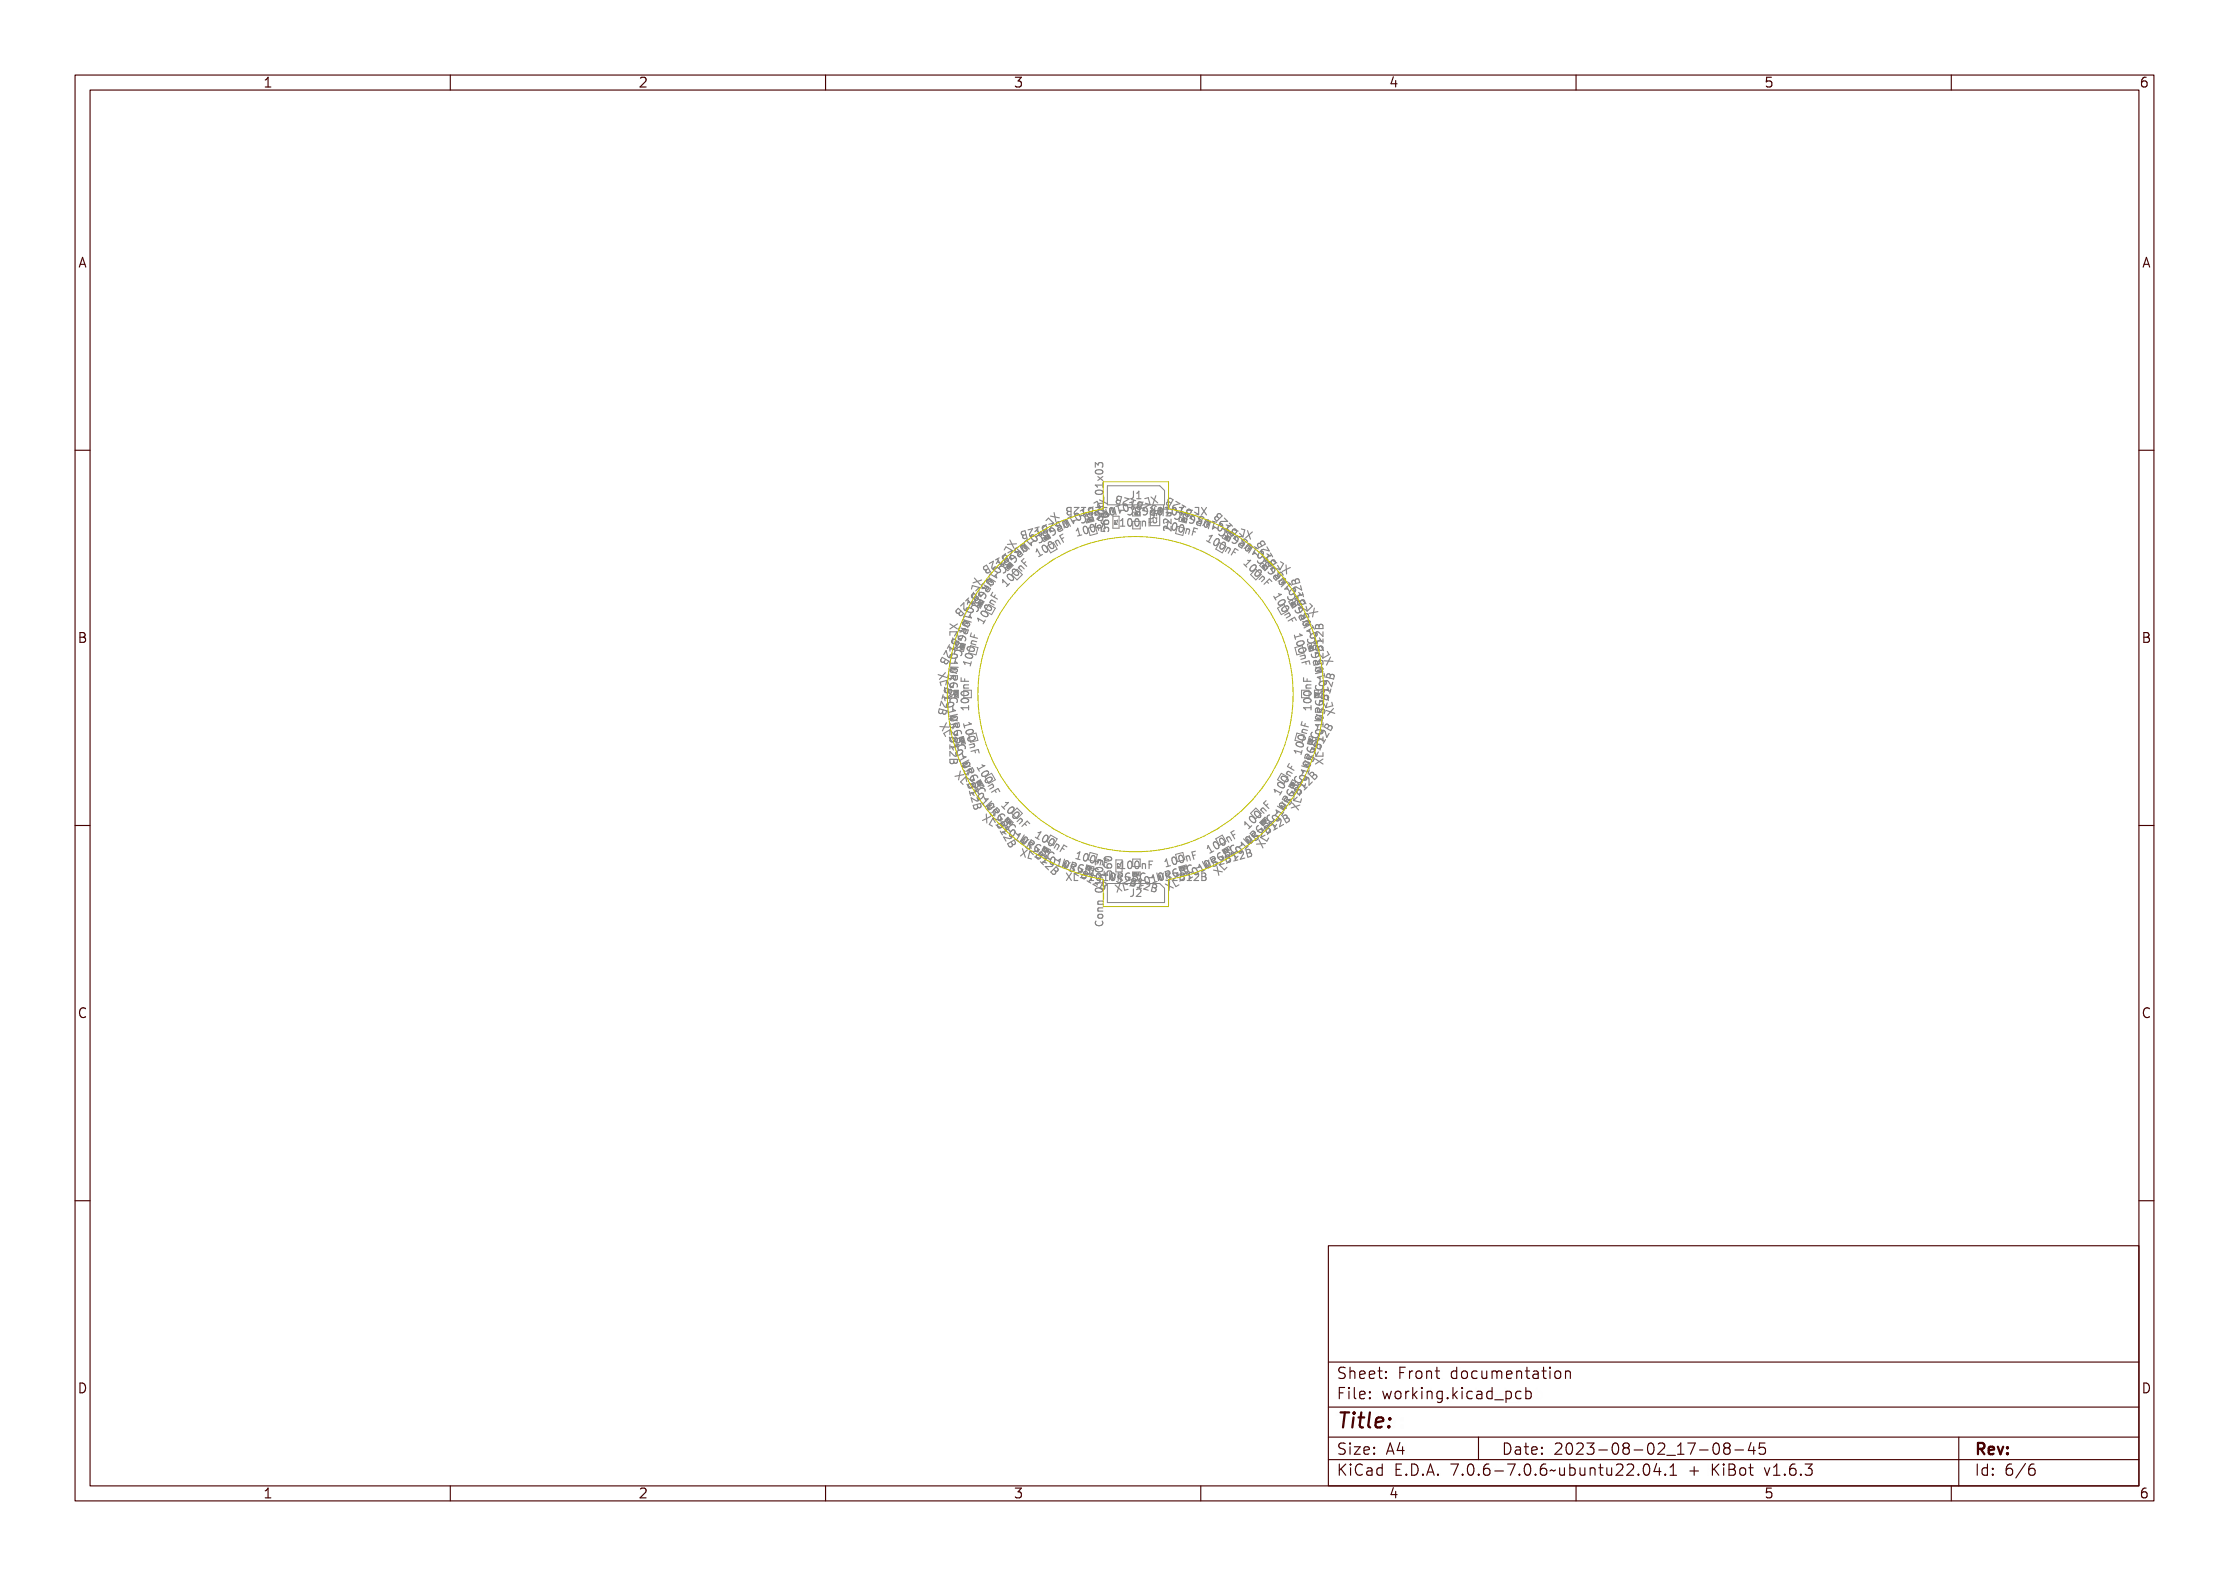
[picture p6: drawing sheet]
<svg xmlns="http://www.w3.org/2000/svg" width="297mm" height="210mm" viewBox="0 0 297 210" stroke-linecap="round" stroke-linejoin="round" font-family="sans-serif">
<defs><g id="words">
<text font-size="2.7" fill="#480000" x="178" y="190.3">Title:</text>
<g font-size="2" fill="#480000">
<text x="178" y="183.7">Sheet: Front documentation</text>
<text x="178" y="186.5">File: working.kicad_pcb</text>
<text x="178" y="193.9">Size: A4</text>
<text x="178" y="196.6">KiCad E.D.A. 7.0.6-7.0.6~ubuntu22.04.1 + KiBot v1.6.3</text>
<text x="200" y="193.9">Date: 2023-08-02_17-08-45</text>
<text x="263" y="196.6">Id: 6/6</text>
<text x="263" y="193.9">Rev:</text>
</g>
<g font-size="1.7" fill="#480000">
<text x="35" y="11.7">1</text>
<text x="85" y="11.7">2</text>
<text x="135" y="11.7">3</text>
<text x="185" y="11.7">4</text>
<text x="235" y="11.7">5</text>
<text x="285" y="11.7">6</text>
<text x="10.5" y="35.7">A</text>
<text x="285.5" y="35.7">A</text>
<text x="10.5" y="85.6">B</text>
<text x="285.5" y="85.6">B</text>
<text x="10.5" y="135.7">C</text>
<text x="285.5" y="135.7">C</text>
<text x="10.5" y="185.6">D</text>
<text x="285.5" y="185.6">D</text>
<text x="35" y="199.7">1</text>
<text x="85" y="199.7">2</text>
<text x="135" y="199.7">3</text>
<text x="185" y="199.7">4</text>
<text x="235" y="199.7">5</text>
<text x="285" y="199.7">6</text>
</g>
<g font-size="1.3" fill="#848484">
<text x="147" y="70" transform="rotate(-90 147 70)">Conn_01x03</text>
<text x="149.4" y="70.2">100nF</text>
<text x="150.6" y="66.5">J1</text>
<text x="159" y="67.6" transform="rotate(180 159 67.6)">XL-1010RGBC-WS2812B</text>
<text x="129.3" y="78.7" transform="rotate(105 129.3 78.7)">XL-1010RGBC-WS2812B</text>
<text x="129.3" y="88.6" transform="rotate(-75 129.3 88.6)">100nF</text>
<text x="176.3" y="100.1" transform="rotate(-90 176.3 100.1)">XL-1010RGBC-WS2812B</text>
<text x="128.4" y="104.7" transform="rotate(45 128.4 104.7)">XL-1010RGBC-WS2812B</text>
<text x="173.5" y="106.3" transform="rotate(-75 173.5 106.3)">XL-1010RGBC-WS2812B</text>
<text x="138" y="111.7" transform="rotate(30 138 111.7)">100nF</text>
<text x="137.6" y="114.6" transform="rotate(15 137.6 114.6)">XL-1010RGBC-WS2812B</text>
<text x="143.8" y="117.4">XL-1010RGBC-WS2812B</text>
<text x="149.4" y="115.8">100nF</text>
<text x="150.6" y="119.5">J2</text>
<text x="147" y="123" transform="rotate(-90 147 123)">Conn_01x03</text>
</g>
<g font-size=".3" fill="#848484">
<text x="151.2" y="68.6">C1</text>
<text x="151.1" y="116.6">C13</text>
</g>
</g></defs>
<g fill="none" stroke="#848484" stroke-width=".15">
<path d="M128.7 80l.2-.2 .7 .6-.2 .3a.24 .24 0 0 1-.3 .1 .24 .24 0 0 1-.1-.4 .27 .27 0 0 1-.4-.1 .27 .27 0 0 1 .1-.3zM129.1 79.6l.4-.4 .1 .4a.27 .27 0 0 0 0 .3 .27 .27 0 0 0 .4 .1l.1-.2a.3 .3 0 0 1-.1 .3 .3 .3 0 0 1-.4 0l-.1-.7-.3 .3zM129.1 79.6l.9 .2v.2l-.8-.3-.2 .5h-.1zM129.3 78.7l.5 .4 .5-.1-.1 .1-.4 .1 .3 .3v.2l-.4-.4-.6 .1 .1-.1 .4-.1-.3-.4zM129.6 79.1l.4-.4 .1 .1-.2 .1 .6 .5 .1-.2 .1 .1-.2 .3-.7-.6-.1 .1zM129.8 77l.8 .9M130 79.8l.8 .5-.3 .4-.2-.1-.1-.2a.27 .27 0 0 1-.3 0 .27 .27 0 0 1 0-.4zM130 79.9l.3 .2v.2a.18 .18 0 0 1-.3 0 .18 .18 0 0 1 0-.2zM130.1 79.7l.9 .5-.3 .3M130.3 79.2a.52 .52 0 0 1 .7 .1 .52 .52 0 0 1 0 .7h-.2l.2-.1a.37 .37 0 0 0-.2-.5 .37 .37 0 0 0-.5 .2l.2 .1 .1-.1h.1l-.2 .3-.3-.2zM130.4 78.3a.27 .27 0 0 1 .4-.1 .27 .27 0 0 1 .1 .4 .25 .25 0 0 1 .3 .2 .25 .25 0 0 1-.3 .2 .25 .25 0 0 1-.2-.3 .27 .27 0 0 1-.4-.1 .27 .27 0 0 1 .1-.3zM130.5 78.3l-.9-.3-.2 .5"/>
<path d="M130.7 78.9a.49 .49 0 0 1 .6 .3 .49 .49 0 0 1-.1 .5M130.8 77.9l.4-.4 .1 .4a.27 .27 0 0 0 0 .3 .27 .27 0 0 0 .4 .1l.1-.2a.3 .3 0 0 1-.1 .3 .3 .3 0 0 1-.4 0l-.1-.7-.3 .3zM130.8 79.4l-.1 .1M130.8 77.3l-1.1 .4M130.8 78.4l.9 .5-.2 .2a.26 .26 0 0 1-.3 .2 .26 .26 0 0 1-.2-.3h-.5v-.1h.5l.1-.2-.4-.2zM131.1 79l-.2 .3h-.2M131.1 77.9l.9 .5-.2 .4-.2 .1-.2-.1-.1-.2 .2-.4M131.1 75.5l.4-.2 .5 .9-.5 .1-.1-.1v-.3a.27 .27 0 0 1-.3-.1 .27 .27 0 0 1 0-.3zM131.1 77.7l-.3 .2v.2l.2 .2 .4-.2 .3 .1v.3l-.3 .2M131.1 78a.53 .53 0 0 1 .7 .4 .54 .54 0 0 1-.7-.4zM131.1 77.8h.3a.55 .55 0 0 1 .5 .6 .56 .56 0 0 1-.6 .1 .56 .56 0 0 1-.3-.6zM131.2 78.7l.3 .2-.1 .1a.18 .18 0 0 1-.2 .1 .18 .18 0 0 1-.1-.2z"/>
<path d="M131.4 78.4h-.6M131.5 77.3a.57 .57 0 0 1 .8 .6 .57 .57 0 0 1-.8-.6zM131.6 77.1l.2-.1 .1 .1a.23 .23 0 0 0-.3 .1 .23 .23 0 0 0 .2 .3 .33 .33 0 0 1 .5 0 .33 .33 0 0 1-.3 .5l-.1-.1a.21 .21 0 0 0 .3-.2 .21 .21 0 0 0-.2-.2 .31 .31 0 0 1-.4 .1 .31 .31 0 0 1 0-.5zM131.6 77.1h.1l-.1 .2 .6 .4 .1-.3 .1 .1-.2 .3-.7-.4-.1 .2-.1-.1zM131.7 75.8l-.3 .1M131.8 75.1l.6-.3-.2 .9 .3 .2 .3-.3M131.9 76.6a.53 .53 0 0 1 .7 .4 .54 .54 0 0 1-.7-.4zM131.9 76.7h.1l.5 .3-.3-.5 .1-.1 .8 .6-.1 .1-.6-.5 .3 .4-.1 .1-.5-.3 .5 .6-.1 .1zM131.9 76.4h.3a.55 .55 0 0 1 .5 .7 .56 .56 0 0 1-.6 0 .56 .56 0 0 1-.3-.6zM131.9 76.5l.9 .5-.1-.4M132.1 76.3l-.3 .4M132.2 79.2h.1l-.2 .4 .2 .1 .2-.3 .1 .1-.2 .3 .4 .2v.1l-.9-.4z"/>
<path d="M132.3 78.9l-.3 .4 .9 .5M132.4 75.7h.1l-.1 .2 .6 .4 .1-.2h.1l-.2 .3-.7-.4-.1 .2-.1-.1zM132.4 75.6a.57 .57 0 0 1 .9 .6 .57 .57 0 0 1-.9-.6zM132.6 74.6l.4-.2 .5 .8-.4 .2h-.2l-.1-.2 .1-.2-.3-.1zM132.6 79.3l-.2 .3M132.6 77.5l-.8-.5 .3 .6-.6-.3 .5 .8M132.7 74.7l.2-.2 .2 .3-.3 .2-.1-.2zM132.8 76.3l.2-.2 .1 .1-.2 .2zM132.9 74.5l.5 .8 .1-.3M132.9 74.9l.9 .5-.1-.4M133 75.1l.2-.2 .1 .3-.3 .1-.1-.1zM133 76.3l-.5 .5"/>
<path d="M133 75.2h.1l-.2 .3zM133 74.6l-.2 .5M133.1 75.8a.47 .47 0 0 1 .7-.3 .47 .47 0 0 1 .1 .8h-.2M133.1 74.3l-.5 .3M133.2 74.3l.5-.3v.4a.27 .27 0 0 0-.1 .3 .27 .27 0 0 0 .3 .1l.2-.1a.3 .3 0 0 1-.4 .3 .3 .3 0 0 1-.2-.4l.1-.5-.4 .3zM133.2 75.5a.5 .5 0 0 1 .7 .1 .5 .5 0 0 1-.1 .7l-.2-.1h.2a.37 .37 0 0 0-.1-.6 .37 .37 0 0 0-.5 .1h-.1zM133.2 74.2l.8 .5v.1l-.8-.4-.2 .4h-.1zM133.6 77.7v-.4l.7 .7M133.7 73.4l.2 .6h.6l-.1 .1h-.4l.2 .4-.1 .1-.2-.5h-.6v-.1h.5l-.2-.4zM133.8 73.3l.2-.4 .9 .5M133.8 77.2l.1-.1 .6 .6 .1-.2 .1 .1-.3 .4-.1-.1 .1-.1-.5-.6-.1 .2-.1-.1zM133.8 74.9l.2-.2 .7 .6-.2 .2a.24 .24 0 0 1-.3 .2 .24 .24 0 0 1-.1-.4 .27 .27 0 0 1-.4-.1 .27 .27 0 0 1 .1-.3z"/>
<path d="M133.8 73.9l.5-.3 .1 .1-.2 .1 .4 .6 .1-.1 .1 .1-.3 .2-.4-.7-.2 .1zM133.9 74.9l.3-.3 .7 .7-.4 .3-.2-.1v-.3M133.9 74.9v.1l.1 .2h.3M133.9 74.9l.1-.1 .3 .3-.2 .1a.18 .18 0 0 1-.2 0 .18 .18 0 0 1 0-.3zM133.9 74.5v.3M134 73.8l-.4 .6M134.1 74.4l.2 .1 .1 .2-.3 .2-.2-.1M134.1 74.4l.1-.2-.1-.2-.3-.1-.2 .1v.3l.1 .2h.2M134.1 74.4l-.2 .1M134.2 75.3l.1-.1 .2 .2-.2 .1-.1-.1zM134.3 73.7l.5-.3-.1 .9 .3 .1 .2-.2M134.3 76.5a.57 .57 0 0 1 .7 .8 .57 .57 0 0 1-.7-.8z"/>
<path d="M134.3 74.3a.49 .49 0 0 1 .7 .1 .49 .49 0 0 1-.1 .7h-.2l.2-.1a.37 .37 0 0 0 0-.5 .37 .37 0 0 0-.6 0l.2 .2 .1-.1 .1 .1-.2 .2-.3-.3zM134.4 76.6a.56 .56 0 0 1 .6 .1 .56 .56 0 0 1 .1 .6 .56 .56 0 0 1-.6-.2 .56 .56 0 0 1-.1-.5zM134.4 76.6a.54 .54 0 0 1 .6 .6 .52 .52 0 0 1-.6-.6zM134.5 77.8l-.4 .4M134.5 75l-.2 .2M134.6 72l.5 1M134.7 74l.1-.1 .3 .1h.2l.1-.1-.3-.3 .1-.1 .7 .7a.5 .5 0 0 1-.6 .3l-.1-.1v-.3zM134.7 73.4a.29 .29 0 0 1 .4-.1 .29 .29 0 0 1 .1 .4 .25 .25 0 0 1 .2 .3 .25 .25 0 0 1-.3 .2 .25 .25 0 0 1-.1-.4l-.3-.1zM134.9 74.5l-.1 .1-.3-.2a.4 .4 0 0 1 .4-.4 .4 .4 0 0 1 .4 .3l.1 .4-.2 .2M134.9 75.9a.53 .53 0 0 1 .6 .1 .53 .53 0 0 1 .1 .6 .63 .63 0 0 1-.7-.7zM134.9 76a.56 .56 0 0 1 .6 .1 .56 .56 0 0 1 .2 .6 .55 .55 0 0 1-.6-.1 .55 .55 0 0 1-.2-.6zM135 76.1a.54 .54 0 0 1 .6 .5 .52 .52 0 0 1-.6-.5z"/>
<path d="M135.2 73.6l.5 .1M135.3 73.1l.5-.3v.4a.27 .27 0 0 0-.1 .3 .27 .27 0 0 0 .3 .1l.2-.1a.29 .29 0 0 1-.3 .3 .29 .29 0 0 1-.3-.3l.1-.6-.4 .3zM135.3 74.1l.1-.1 .3 .2-.1 .1a.18 .18 0 0 1-.3 0 .18 .18 0 0 1 0-.2zM135.4 72.5h-1.2M135.5 73.2a.56 .56 0 0 1 .6 .1 .56 .56 0 0 1 .1 .6 .56 .56 0 0 1-.6-.2 .56 .56 0 0 1-.1-.5zM135.6 73.2l.7 .7-.3 .3h-.2l-.2-.1v-.2l.3-.4M135.6 73.2a.52 .52 0 0 1 .5 .6 .54 .54 0 0 1-.5-.6zM135.6 72.9l-.3 .2-.1 .1 .2 .3 .4-.1 .2 .2v.3l-.4 .1M135.7 75.6l.5 .5M135.7 75.6l.3-.1 .4 .4-.1 .1-.4-.4-.1 .1-.1 .2 .4 .3-.1 .1-.5-.5 .1-.1 .1 .1zM135.8 75.7v-.2l.2-.1 .5 .4M135.9 72.8l.3-.4 .1 .1-.1 .2 .5 .5 .1-.2 .1 .1-.2 .3-.6-.6-.2 .1z"/>
<path d="M135.9 75.1l.4-.5 .1 .1-.3 .3 .2 .2 .3-.2h.1l-.3 .3 .3 .3-.1 .1zM136 72.7a.53 .53 0 0 1 .6 .1 .53 .53 0 0 1 .1 .6 .63 .63 0 0 1-.7-.7zM136.1 72.6l.4-.2v.1a.23 .23 0 0 0-.3 .1 .23 .23 0 0 0 .1 .3 .33 .33 0 0 1 .6 .2 .33 .33 0 0 1-.5 .4v-.2a.21 .21 0 0 0 .3 0 .21 .21 0 0 0-.1-.3 .32 .32 0 0 1-.4 0 .32 .32 0 0 1-.1-.4zM136.1 70.9l.5-.2 .2 1h-.5v-.2l.1-.2a.27 .27 0 0 1-.3-.1 .27 .27 0 0 1 0-.3zM136.4 74.4l-.3 .4 .7 .7M136.6 72a.56 .56 0 0 1 .6 .2 .56 .56 0 0 1 .1 .5 .56 .56 0 0 1-.5-.1 .56 .56 0 0 1-.2-.6zM136.7 74.9l-.3 .2M136.7 72.2h.1l.4 .4-.2-.5 .1-.1 .6 .8h-.1l-.5-.6 .2 .5-.1 .1-.4-.4 .3 .7-.1 .1zM136.7 72.1a.52 .52 0 0 1 .6 .6 .54 .54 0 0 1-.6-.6zM136.7 71.2l-.3 .1M136.7 72l.8 .7v-.4M136.9 71.8l-.4 .4"/>
<path d="M137 70.6l.6-.1-.4 .7v.2l.1 .1M137 71.7l.4-.4 .1 .1-.2 .1 .5 .6 .2-.2v.1l-.2 .2-.6-.6-.1 .2zM137.1 73.2l-.7-.8 .2 .7-.5-.5 .3 1M137.4 71.5a.54 .54 0 0 0 .8 .5v-.2l-.1-.2M137.4 71.5v-.1l.2-.1 .5 .3M137.6 72.1l.3-.2v.1l-.3 .2zM137.8 71.3l-.1 .2h-.4M137.8 70.4l.5-.2 .2 1h-.2a.24 .24 0 0 1-.4 0 .24 .24 0 0 1 .1-.4l-.2-.1zM137.8 72.1l-.6 .3M137.9 71.2l.2-.2 .1 .1-.2 .2zM137.9 70.5l.3-.1 .1 .3h-.3zM138 70.9l.3-.1 .1 .3h-.3z"/>
<path d="M138 73.6l.2-.4 .5 .8M138.1 71.5a.49 .49 0 0 1 .7 0 .49 .49 0 0 1 0 .7l-.3 .1M138.1 71.5v.1M138.1 70.7l.7 .7v-.4M138.1 71.4a.49 .49 0 0 1 .7 .2 .49 .49 0 0 1-.3 .7l-.1-.1 .2-.1a.37 .37 0 0 0 .1-.5 .37 .37 0 0 0-.6 0l-.1-.1zM138.1 70.6l.4-.5 .7 .7-.1 .1-.6-.6-.3 .4zM138.2 70.3l.2 1 .2-.4M138.2 73.3l.3-.2 .4 .7 .2-.1v.1l-.4 .3-.1-.1 .2-.1-.4-.7-.1 .2zM138.3 70.5l-.4 .4M138.5 70.2l-.6 .2M138.5 70.2l.6-.2-.1 .4a.27 .27 0 0 0-.2 .3 .27 .27 0 0 0 .3 .2l.2-.1a.3 .3 0 0 1-.4 .2 .3 .3 0 0 1-.2-.4l.3-.5-.5 .2zM138.6 70l.1-.1 .5 .2-.1-.5 .1-.1 .1 .6 .5 .1-.1 .1-.4-.1 .1 .4-.1 .1-.1-.5z"/>
<path d="M138.9 71l.3-.2 .5 .8-.4 .2h-.2l-.1-.2 .1-.2-.3-.1zM138.9 73.9l-.5 .3M138.9 72.7a.53 .53 0 0 1 .6 .3 .53 .53 0 0 1-.1 .6 .63 .63 0 0 1-.5-.9zM139 71.1l.2-.2 .1 .3-.2 .1-.2-.1zM139 72.8l.1-.1a.56 .56 0 0 1 .5 .3 .56 .56 0 0 1 0 .6 .57 .57 0 0 1-.6-.8zM139 70.9l.4-.2 .5 .9-.3 .2-.3-.1v-.3h-.2l-.1-.2zM139.1 72.8a.53 .53 0 0 1 .4 .7 .54 .54 0 0 1-.4-.7zM139.2 71.5l.2-.2 .1 .3-.2 .1-.1-.1zM139.3 70l.5-.2v.1l-.2 .1 .2 .7 .2-.1v.1l-.3 .1-.2-.8-.2 .1zM139.3 70.6l.2-.3-.1-.1-.2-.2-.2 .1-.1 .2v.2l.3 .1M139.3 70.6l.3 .2-.1 .2h-.3l-.2-.1 .2-.3M139.3 70.6h-.1"/>
<path d="M139.4 69.4l.3-.4 .7 .7M139.4 69.9l-.5 .5M139.5 70.6a.48 .48 0 0 1 .8 .2 .48 .48 0 0 1-.4 .6l-.1-.1h.2a.38 .38 0 0 0 .1-.5 .38 .38 0 0 0-.5-.1l.1 .2h.1l.1 .1-.3 .1-.2-.4zM139.6 71.2l-.3 .2M139.7 72.4l.1-.1a.56 .56 0 0 1 .5 .3 .56 .56 0 0 1 0 .6 .57 .57 0 0 1-.6-.8zM139.7 69.9l.6-.2-.4 .9 .3 .2 .3-.2M139.8 72.2a.53 .53 0 0 1 .5 .3 .53 .53 0 0 1 0 .6 .63 .63 0 0 1-.5-.9zM139.8 72.4a.53 .53 0 0 1 .4 .7 .54 .54 0 0 1-.4-.7zM140 68.8l1.2 .2M140 70.3l.1-.1 .3 .2h.2h.1l-.2-.4h.1l.5 .8a.49 .49 0 0 1-.6 .1l-.1-.1 .1-.2zM140.1 70.8l-.1 .1-.2-.3a.48 .48 0 0 1 .7 0 .48 .48 0 0 1-.1 .7h-.1M140.1 69.8a.3 .3 0 0 1 .5-.2 .3 .3 0 0 1 0 .5 .25 .25 0 0 1 .2 .4 .25 .25 0 0 1-.4 .1 .25 .25 0 0 1 0-.4l-.3-.1z"/>
<path d="M140.4 72.3l.1-.1v.1a.23 .23 0 0 1 .2-.3 .23 .23 0 0 1 .3 .2l.2 .4-.1 .1-.3-.5h-.2v.2l.2 .4-.1 .1zM140.4 68.3l.3 1.2M140.6 70.6l.2-.1 .1 .3h-.3zM140.6 72.1l.3 .6M140.6 70l.5 .3M140.6 72.2l.1-.1 .2-.1 .4 .5M140.8 69.5l.6-.1-.1 .4a.27 .27 0 0 0-.2 .3 .27 .27 0 0 0 .3 .2l.2-.1a.3 .3 0 0 1-.4 .2 .3 .3 0 0 1-.1-.5l.2-.4-.4 .1zM140.9 69.8a.3 .3 0 0 1 .5 0 .56 .56 0 0 1 .2 .8 .59 .59 0 0 1-.7-.8zM141 71.6l.4-.3 .1 .1-.4 .3 .2 .2 .3-.2 .1 .1-.4 .2 .3 .4-.2 .1zM141 69.8h.1a.54 .54 0 0 1 .4 .7l-.3-.1zM141.1 69.7l.5 .9-.3 .2h-.2l-.2-.2v-.2l.4-.3M141.2 69.5l-.3 .1-.2 .1 .1 .3 .5 .1 .1 .2-.1 .2h-.4"/>
<path d="M141.5 69.5l.4-.3 .1 .1-.2 .1 .4 .6 .2-.1v.1l-.3 .2-.4-.7-.2 .1zM141.6 71.2l-.4 .2 .5 .9M141.7 69.4l.3-.2h.2v.2a.23 .23 0 0 0-.3-.1 .23 .23 0 0 0 0 .4 .33 .33 0 0 1 .5 .3 .33 .33 0 0 1-.5 .2l-.1-.1a.21 .21 0 0 0 .3 0 .21 .21 0 0 0 0-.3 .33 .33 0 0 1-.4-.1 .33 .33 0 0 1 0-.3zM141.7 69.4a.53 .53 0 0 1 .5 .3 .53 .53 0 0 1 0 .6 .63 .63 0 0 1-.5-.9zM141.7 71.6l-.3 .2M142.2 67.7l.5-.1v1l-.5-.1v-.2l.2-.2a.27 .27 0 0 1-.3-.1 .27 .27 0 0 1 .1-.3zM142.3 69a.3 .3 0 0 1 .5 0 .56 .56 0 0 1 .1 .8 .59 .59 0 0 1-.6-.8zM142.4 68.1h.3M142.4 69.1h.1l.3 .5v-.6h.1l.4 .9h-.1l-.3-.7v.5h-.1l-.3-.4 .1 .8h-.1zM142.4 69h.1a.54 .54 0 0 1 .4 .7l-.3-.1zM142.5 68.9l.5 .9 .1-.4M142.6 70.1l-.5-.9v.8l-.3-.7v1.1"/>
<path d="M142.8 68.8l-.5 .2M142.9 68.7l.4-.3 .1 .1-.2 .1 .4 .6 .2-.1v.1l-.3 .2-.4-.7-.2 .1zM143.1 67.6h.7l-.7 .7 .1 .3h.4M143.4 69.2l.3-.1v.1l-.3 .1zM143.4 70.7l.2-.3 .3 1M143.4 68.4l-.1 .3 .3 .5M143.6 69.2l-.8 .2M143.6 70.5l.4-.1 .2 .8h.2v.1l-.5 .1v-.1l.2-.1-.2-.7-.2 .1zM143.8 68.5l.3-.2 .1 .1-.3 .2zM143.9 68.7a.46 .46 0 0 1 .6 0 .46 .46 0 0 1 .2 .5 .4 .4 0 0 1-.5 .4l-.1-.1h.2a.38 .38 0 0 0 .2-.5 .38 .38 0 0 0-.5-.2zM144 67.6h.5v.9h-.3a.24 .24 0 0 1-.3-.1 .24 .24 0 0 1 .2-.3l-.2-.2zM144 69v.2l-.2 .1-.2-.1"/>
<path d="M144.1 67.7h.3v.3h-.3zM144.1 68.2l.3-.1v.3h-.3zM144.1 71.3l-.5 .1M144.2 67.9l.6-.3 .4 .8-.1 .1-.4-.8-.4 .3zM144.4 70.2h.1a.53 .53 0 0 1 .4 .3 .53 .53 0 0 1-.2 .6 .66 .66 0 0 1-.3-.9zM144.5 70.2a.44 .44 0 0 1 .5 .1 .44 .44 0 0 1 .1 .5v.2a.29 .29 0 0 1-.3 .2 .29 .29 0 0 1-.3-.3l-.1-.4zM144.6 70.3a.55 .55 0 0 1 .3 .8l-.3-.2zM144.6 69a.4 .4 0 0 1 0 .5 .4 .4 0 0 1-.5 .1M144.7 67.6h.6l-.2 .3a.27 .27 0 0 0-.2 .3 .27 .27 0 0 0 .2 .3l.2-.1a.3 .3 0 0 1-.5 .1 .3 .3 0 0 1 0-.5l.4-.3h-.5zM144.8 68.6l.5-.3 .2 1-.3 .1a.24 .24 0 0 1-.3-.1 .24 .24 0 0 1 .1-.3l-.2-.1zM144.9 68.6l.3-.1 .1 .3-.4 .1zM144.9 67.5l.1-.1 .4 .3v-.5l.2-.1-.1 .6 .5 .3h-.1l-.4-.2v.5h-.1v-.5z"/>
<path d="M145 69l.3-.1 .1 .3-.3 .1zM145.3 70a.44 .44 0 0 1 .5 .1 .44 .44 0 0 1 .1 .5l-.1 .2a.29 .29 0 0 1-.2 .1 .29 .29 0 0 1-.3-.2l-.1-.4zM145.3 70.1h.1a.55 .55 0 0 1 .2 .7l-.2-.1zM145.4 68.4l.3 .9-.5 .1-.1-.2v-.2M145.5 67.6h.5v.1h-.2v.7h.3v.1h-.4v-.8h-.2zM145.5 68.3a.45 .45 0 0 1 .6 0 .45 .45 0 0 1 .1 .5 .37 .37 0 0 1-.5 .4v-.2l.2 .1a.38 .38 0 0 0 .2-.5 .38 .38 0 0 0-.5-.2l.1 .2h.1v.1l-.2 .1zM145.6 69.9h-.1a.53 .53 0 0 0-.2 .6 .53 .53 0 0 0 .4 .3l.2-.2-.1-.4M146 70.1l.1-.1v.2a.24 .24 0 0 1 .3-.2 .24 .24 0 0 1 .2 .2l.1 .4-.1 .1-.2-.6-.2 .1 .1 .6h-.1zM146 64.7h.9v-.2h.1v.5h-.1v-.2h-.8l.1 .2h-.1zM146 65.5a.62 .62 0 0 1 1 .1 .56 .56 0 0 1-.5 .3 .56 .56 0 0 1-.5-.3zM146 63.1a.62 .62 0 0 1 1 .1 .56 .56 0 0 1-.5 .3 .56 .56 0 0 1-.5-.3zM146.1 69.3h.1l-.1 .2a.37 .37 0 0 0 .5 .3 .37 .37 0 0 0 .2-.5h.2a.46 .46 0 0 1-.1 .6 .46 .46 0 0 1-.6 0 .4 .4 0 0 1-.2-.6z"/>
<path d="M146.1 62.2l.2-.1 .2 .2a.31 .31 0 0 1 .4-.1 .31 .31 0 0 1 .1 .4l-.2 .1a.23 .23 0 0 0 .1-.3 .23 .23 0 0 0-.4-.1v.2h-.1a.19 .19 0 0 0-.1-.2 .19 .19 0 0 0-.2 0 .19 .19 0 0 0 0 .3l-.1 .1zM146.1 65.5l.6-.1 .2 .2a.54 .54 0 0 1-.8 0zM146.1 63.1l.6-.1 .2 .2a.54 .54 0 0 1-.8 0zM146.1 68.1h.2l.3 .3h.2l-.1-.4 .1-.1 .3 1a.5 .5 0 0 1-.6 0l-.1-.2 .2-.2zM146.2 70l.2 .7M146.3 63.7l.3 .2 .4-.3v.2l-.3 .2 .3 .2v.1l-.4-.2-.3 .2v-.1l.2-.2-.2-.2zM146.3 67.8l.7-.1v.1l-.5 .1-.2 .1 .2 .1 .5 .1v.1h-.7v-.1h.1l-.2-.2zM146.3 67l.7-.1v.1h-.5l-.2 .2 .2 .1 .5 .1v.1h-.7v-.1h.1l-.2-.2zM146.3 68.6a.36 .36 0 0 1 .6 0 .36 .36 0 0 1-.1 .5h-.2a.32 .32 0 0 1-.3-.1 .32 .32 0 0 1 0-.4zM146.4 67.6a.3 .3 0 0 1 .5 0 .3 .3 0 0 1-.2 .5 .25 .25 0 0 1 .1 .4 .25 .25 0 0 1-.4 0 .25 .25 0 0 1 .1-.4l-.2-.2zM146.4 68.7l.3-.1 .2 .1a.26 .26 0 0 1-.3 .3 .26 .26 0 0 1-.2-.3zM146.6 68.6l.2-.1 .1 .3h-.3z"/>
<path d="M146.7 70.1l.1 .5M146.7 69.6l.6-.1v.1l-.4 .1v.3l.4-.1v.1l-.3 .1 .1 .4-.1 .1zM146.7 70.3v.5h.5l-.1-.1 .1-.4M146.8 70.2h.1v.3h.2a.36 .36 0 0 1 .5-.4 .36 .36 0 0 1 .1 .6h-.1a.26 .26 0 0 0 .1-.4 .26 .26 0 0 0-.4 0 .26 .26 0 0 0 0 .4h-.5zM146.8 68.6a.62 .62 0 0 1 1 .2 .56 .56 0 0 1-.5 .3 .56 .56 0 0 1-.5-.3zM146.8 69.3h.1a.29 .29 0 0 0 0 .4 .29 .29 0 0 0 .4 .1 .32 .32 0 0 1 0-.5 .32 .32 0 0 1 .5 .2 .32 .32 0 0 1-.3 .4 .47 .47 0 0 1-.5 0 .47 .47 0 0 1-.2-.5zM146.9 68.7l.6-.1 .2 .2a.54 .54 0 0 1-.8 0zM147 69.5l.3 .9M147.1 67.6h.6l-.2 .3a.27 .27 0 0 0-.2 .3 .27 .27 0 0 0 .2 .3l.2-.1a.3 .3 0 0 1-.4 .1 .3 .3 0 0 1 0-.5l.3-.3h-.5zM147.2 67.8a.43 .43 0 0 1 .5 .1 .43 .43 0 0 1 .1 .5v.2a.27 .27 0 0 1-.5 .1l-.1-.1a.67 .67 0 0 1 0-.8zM147.3 67.9a.54 .54 0 0 1 .2 .8l-.2-.2zM147.3 66v.8z"/>
<path d="M147.7 70.3v.4l-.1 .1M147.8 67.7l.5-.2v.1l-.2 .1 .2 .7 .2-.1v.1l-.3 .2-.2-.9-.2 .1zM148 67.6h.4l.1 .2a.23 .23 0 0 0-.3-.2 .23 .23 0 0 0-.1 .4 .33 .33 0 0 1 .4 .4 .33 .33 0 0 1-.5 .1v-.1a.21 .21 0 0 0 .3 .1 .21 .21 0 0 0 0-.3 .33 .33 0 0 1-.3-.2 .33 .33 0 0 1 0-.4zM148.7 67.4a.43 .43 0 0 1 .5 .1 .43 .43 0 0 1 .1 .5v.2a.27 .27 0 0 1-.5 .1l-.1-.2a.67 .67 0 0 1 0-.7zM148.8 67.6h.1l.1 .6 .2-.6h.1l.1 .9h-.1l-.1-.7-.1 .5h-.1l-.2-.5-.1 .7h-.1zM148.8 67.5h.1a.54 .54 0 0 1 .2 .7l-.2-.1zM149 66.6l-.2-.2 .1-.2 .2-.1 .3 .1-.2 1M149 66.6l-.3 .3 .2 .2M149 66.6l.3 .1M149.3 67.3l.5-.2 .1 .1-.2 .1 .2 .7 .2-.1v.1l-.3 .1-.3-.8-.1 .1zM149.6 69.2h.3v.8h.2v.2h-.5v-.2h.2v-.7l-.2 .1zM149.6 67.9h.4v.1h-.4z"/>
<path d="M149.9 66.3l.6 .2-.7 .4-.2 .2M150.3 67.3l.3-.1 .1 .1-.4 .1zM150.3 67.6a.46 .46 0 0 1 .6 .1 .46 .46 0 0 1 0 .6 .4 .4 0 0 1-.6 .2v-.1l.2 .1a.37 .37 0 0 0 .3-.5 .37 .37 0 0 0-.5-.3zM150.4 69.3a.27 .27 0 0 1 .5 0v.2a.43 .43 0 0 1 0 .5 .43 .43 0 0 1-.4 .1 .69 .69 0 0 1-.1-.8zM150.5 69.3h.1a.54 .54 0 0 1 0 .8l-.2-.2zM150.6 66.6a.53 .53 0 0 1 .6 0l-.3 1-.3-.1a.23 .23 0 0 1-.2-.2 .23 .23 0 0 1 .2-.3l-.1-.2zM150.6 67.1l.3 .1-.1 .2-.2-.1zM150.7 66.7h.3l-.1 .3-.3-.1zM150.8 66.9l.2 1M150.8 66.9l.6-.2 .3 .9-.1 .1-.3-.9-.4 .2zM151.1 66.6l-.3 1M151.1 66.8l-.6 .2"/>
<path d="M151.2 67.6h.5v.9h-.3a.24 .24 0 0 1-.3-.1 .24 .24 0 0 1 .2-.3l-.2-.2zM151.2 69.3a.27 .27 0 0 1 .5 0v.2a.43 .43 0 0 1 0 .5 .43 .43 0 0 1-.4 .1 .69 .69 0 0 1-.1-.8zM151.3 67.7h.3v.3h-.3zM151.3 68.2l.3-.1v.3h-.3zM151.3 69.3h.1a.54 .54 0 0 1 0 .8l-.1-.2zM151.4 66.7l.6 .1-.3 .3a.29 .29 0 0 0-.3 .2 .29 .29 0 0 0 .1 .3h.3a.3 .3 0 0 1-.5 0 .3 .3 0 0 1 .1-.4l.4-.3-.4-.1zM151.6 66.7l.1-.1 .4 .4 .1-.5h.1l-.2 .5 .4 .4h-.1l-.3-.3-.1 .5h-.2l.2-.5zM151.7 66.9l-.1 .3M151.9 67.7a.44 .44 0 0 1 .6 0 .44 .44 0 0 1 0 .6 .38 .38 0 0 1-.6 .2v-.1l.2 .1a.37 .37 0 0 0 .4-.5 .37 .37 0 0 0-.5-.3v.3h.2v.1h-.3zM151.9 69.4h.2v.1a.23 .23 0 0 1 .3-.1 .23 .23 0 0 1 .1 .3v.5h-.1v-.6l-.2-.1-.1 .1v.6h-.2zM152.1 66.9l.1 .2M152.1 66.9l.6 .1-.1 .1h-.2l-.2 .7h.3l-.1 .1h-.3l.2-.9h-.2z"/>
<path d="M152.3 66.9l-.7 .2M152.5 66.4l.5-.1 .3 1M152.6 67.1l.6 .1M152.6 67.6h.2l.1 .3 .2 .1h.1v-.4h.1v.9a.49 .49 0 0 1-.5-.1l-.1-.2 .2-.2zM152.8 69.2h.5v.1h-.4v.3h.4v.1h-.4v.5h-.1zM152.9 67.2a.31 .31 0 0 1 .5 0 .31 .31 0 0 1-.2 .5 .25 .25 0 0 1 0 .4 .25 .25 0 0 1-.4-.1 .25 .25 0 0 1 .2-.3l-.2-.3zM152.9 68.1h.3v.3h-.3zM153.4 66.2l.9 .8M153.6 67.7a.29 .29 0 0 1 .3-.1 .29 .29 0 0 1 .2 .2 .55 .55 0 0 1-.3 .8 .58 .58 0 0 1-.2-.9zM153.7 67.3l.6 .2-.3 .2a.29 .29 0 0 0-.3 .2 .29 .29 0 0 0 .1 .4l.3-.1a.3 .3 0 0 1-.5 0 .3 .3 0 0 1 .1-.4l.4-.3-.4-.1zM153.7 67.7h.1a.54 .54 0 0 1 0 .8l-.1-.3zM154 66.1l-.4 1.1"/>
<path d="M154.3 67.6h.6v.1h-.2v.7h.2v.1h-.4v-.8h-.2zM154.4 67.7l.4-.1 .2 .1v.1a.23 .23 0 0 0-.3-.1 .23 .23 0 0 0-.1 .3 .33 .33 0 0 1 .2 .5 .33 .33 0 0 1-.5-.1v-.1a.21 .21 0 0 0 .3 .2 .21 .21 0 0 0 .1-.3l-.3-.2zM155.1 67.5h.1v.5h.3v-.4h.1v.4h.5v.1h-1zM155.2 70.3l.5 .2M155.2 70.1a.62 .62 0 0 1 .8 .3v-.4h.1v.6l-.4-.3a.27 .27 0 0 0-.2-.2 .27 .27 0 0 0-.3 .2l.1 .2h-.1l-.1-.1zM155.2 69.3a.63 .63 0 0 1 .8 .3v-.4h.1v.6l-.4-.3a.27 .27 0 0 0-.2-.2 .27 .27 0 0 0-.3 .2l.1 .2h-.1l-.1-.1zM155.2 67.7a.29 .29 0 0 1 .3-.1 .29 .29 0 0 1 .2 .2 .55 .55 0 0 1-.3 .8 .58 .58 0 0 1-.2-.9zM155.3 67.7l.1 .1v.6l.3-.6 .1 .1-.1 .9h-.1l.1-.8-.3 .5h-.1v-.6l-.3 .8-.1-.1zM155.3 69.6l.4-.2-.3 1M155.4 68.4h.7v.1h-.1a.23 .23 0 0 1 .1 .3 .23 .23 0 0 1-.3 .1h-.4v-.1h.5l.1-.2-.1-.1h-.5zM155.4 67.7a.54 .54 0 0 1 0 .8l-.1-.3zM155.7 69.6h.3l-.2 .8 .2 .1-.1 .1-.5-.2 .1-.1 .2 .1 .1-.7h-.2z"/>
<path d="M155.8 66.9a.27 .27 0 0 1-.1-.4 .27 .27 0 0 1 .3-.1l.3 .2-.5 .9M155.8 66.9l.2 .1M155.8 66.9h-.3l-.1 .2M155.9 67.6h.6v.1h-.2v.7h.2v.1h-.4v-.8h-.2zM156 70.1v.6l-.7-.6-.2 .1-.1 .1 .1 .4M156 69.2v.6l-.7-.6-.3 .2 .1 .3M156.1 68.3l.3 .1v.1l-.4-.1zM156.4 69.7h.2a.53 .53 0 0 1 .2 .5 .53 .53 0 0 1-.5 .4l-.1-.1v-.3zM156.4 69.8a.28 .28 0 0 1 .5 .1v.2a.44 .44 0 0 1-.1 .5 .44 .44 0 0 1-.5 .1 .7 .7 0 0 1 .1-.9zM156.5 69.9h.2a.55 .55 0 0 1-.3 .7l-.1-.2zM156.7 66.8l.5 .3M156.8 68.2a.46 .46 0 0 1 .5 .2 .46 .46 0 0 1-.1 .6 .4 .4 0 0 1-.6 0v-.1l.1 .1a.38 .38 0 0 0 .5-.3 .38 .38 0 0 0-.4-.4z"/>
<path d="M156.9 67.9h.3v.1h-.3zM157.2 67.8l.3 .1-.2 .2-.2-.1zM157.2 70a.28 .28 0 0 1 .4 .2l.1 .1a.44 .44 0 0 1-.1 .5 .44 .44 0 0 1-.5 .1 .7 .7 0 0 1 .1-.9zM157.2 68.9a.37 .37 0 0 1-.3 .3 .37 .37 0 0 1-.4-.2M157.3 70.1h.1a.55 .55 0 0 1-.2 .7l-.1-.2zM157.3 67.3l.2-.1 .4 .2-.5 .9-.3-.2a.23 .23 0 0 1-.1-.2 .23 .23 0 0 1 .3-.2l-.1-.2zM157.3 70l.2-.1a.53 .53 0 0 1 .2 .6 .53 .53 0 0 1-.5 .4l-.1-.1v-.3zM157.4 67.4l.3 .1-.2 .3-.2-.2zM157.5 67.6h.6v.9h-.1v-.8h-.5zM157.5 68.5a.53 .53 0 0 1 .7 0l-.3 .9h-.3a.23 .23 0 0 1-.2-.3 .23 .23 0 0 1 .2-.2l-.1-.2zM157.5 69h.4l-.1 .3-.3-.1zM157.6 68.6h.4l-.1 .3-.3-.1z"/>
<path d="M157.8 69l.3 .1M157.9 70.4h.1v.1a.23 .23 0 0 1 .3 0 .23 .23 0 0 1 .1 .3l-.2 .4h-.1l.2-.6-.1-.1-.2 .1-.2 .5h-.1zM158.1 67.6l.5 .3-.4 .1a.28 .28 0 0 0-.3 .2 .28 .28 0 0 0 .1 .3h.2a.31 .31 0 0 1-.5-.1 .31 .31 0 0 1 .3-.4l.4-.1-.4-.2zM158.1 70.5h.2l.2 .1-.1 .6M158.1 70.4l-.1 .7M158.3 67.6h.1l.2 .4 .3-.4h.1l-.3 .5 .3 .4h-.2l-.2-.3-.2 .3h-.1l.3-.4zM158.3 68.6l-.3 .9-.4-.2v-.2l.1-.1M158.3 68.6a.44 .44 0 0 1 .6 .2 .44 .44 0 0 1-.1 .6 .38 .38 0 0 1-.7 0l.1-.1 .1 .1a.37 .37 0 0 0 .5-.3 .37 .37 0 0 0-.4-.4v.3h.1v.1l-.3-.1zM158.7 68.8l-.1 .3 .2 .1M158.7 68l.5 .2v.1l-.2-.1-.4 .7h.2v.1l-.4-.1 .5-.8-.2-.1zM158.7 68.9l.1 .3 .4 .1M158.8 70.3l.5 .2v.1l-.4-.1-.1 .3 .4 .1-.1 .1-.3-.1-.2 .4h-.1z"/>
<path d="M159 70.8l.3 .1M159 68.7l.2 .1v.3l.2 .1 .1 .1 .1-.4h.1l-.2 1a.5 .5 0 0 1-.6-.4l.1-.2h.2zM159.1 69.4h.4l-.1 .3-.3-.1zM159.2 68.2l.5 .3-.8 .3M159.2 69a.49 .49 0 0 1-.1 .5 .49 .49 0 0 1-.6 .1M159.2 67.6h.5v1M159.4 68.5a.3 .3 0 0 1 .5 .1 .3 .3 0 0 1-.4 .4 .25 .25 0 0 1-.1 .4 .25 .25 0 0 1-.3-.2 .25 .25 0 0 1 .3-.3l-.1-.2zM159.6 70.5l-.5-.2-.3 1M159.7 68.9l.2 .6M159.9 69.1a.28 .28 0 0 1 .5 .1v.2a.55 .55 0 0 1-.5 .6 .59 .59 0 0 1 0-.9zM160 69.2l.2-.1a.54 .54 0 0 1-.2 .8l-.1-.3zM160.1 67.6l.7 1"/>
<path d="M160.2 68.8l.5 .3-.4 .1a.28 .28 0 0 0-.3 .2 .28 .28 0 0 0 0 .3h.3a.31 .31 0 0 1-.5-.1 .31 .31 0 0 1 .3-.4l.4-.1-.4-.2zM160.2 69.1l-.3 1-.3-.1-.1-.2v-.2l.1-.1 .5 .1M160.3 70l.7-.7-.2 .7 .5-.5-.3 1M160.4 69l-.3-.2-.2 .1-.1 .2 .3 .4-.1 .3h-.2l-.3-.3M160.7 69.2l.5 .1v.1h-.2l-.2 .7h.2v.1h-.4l.2-.9h-.2zM160.7 69.3h.1a.53 .53 0 0 1 .3 .5 .53 .53 0 0 1-.5 .4l-.1-.1v-.3zM160.8 67.6l-.7 1M160.8 72.1l.5 .2M160.8 69.3h.4l.1 .2v.1a.23 .23 0 0 0-.3-.2 .23 .23 0 0 0-.2 .2 .33 .33 0 0 1 .1 .6 .33 .33 0 0 1-.5-.2l.1-.1a.21 .21 0 0 0 .2 .2 .21 .21 0 0 0 .2-.2l-.2-.3zM161.1 71.4l.4-.1-.5 .9M161.4 71.4l.4 .2-.5 .7 .2 .1v.1l-.5-.3v-.1l.2 .1 .4-.6-.2-.1zM161.5 69.5a.28 .28 0 0 1 .4 .1l.1 .2a.55 .55 0 0 1-.5 .6 .59 .59 0 0 1 0-.9z"/>
<path d="M161.5 69.5l.6 .1M161.6 69.6l.1-.1a.54 .54 0 0 1-.2 .8l-.1-.2zM161.6 69.6h.1l-.2 .6 .4-.4h.1l-.3 .9h-.2l.4-.7-.4 .4-.1-.1 .1-.5-.4 .6-.1-.1zM161.6 70.1l.7 .4M161.8 69.5l-.2 1 .3-.2M162 72l.1-.1a.29 .29 0 0 1 .4 0 .29 .29 0 0 1 0 .4 .55 .55 0 0 1-.6 .5 .47 .47 0 0 1 .1-.8zM162 71.8h.3a.53 .53 0 0 1 0 .6 .53 .53 0 0 1-.5 .2l-.1-.1 .1-.3zM162.2 72h.1a.54 .54 0 0 1-.4 .7v-.3zM162.2 70.3l.3 .2-.1 .1-.3-.2zM162.2 68.6l.3-.2 .3 .3-.7 .7-.2-.4 .1-.1h.2zM162.2 69.6l.5 .1v.1h-.2l-.2 .7h.2v.1h-.3l.2-.9h-.2zM162.2 68.9l.3 .2"/>
<path d="M162.5 69.8h.2a.53 .53 0 0 1 .2 .5 .53 .53 0 0 1-.5 .4l-.1-.1v-.3zM162.7 72.4l.1-.1a.29 .29 0 0 1 .3 0 .29 .29 0 0 1 .1 .4 .55 .55 0 0 1-.6 .5 .47 .47 0 0 1 .1-.8zM162.8 70.5a.47 .47 0 0 1 .4 .6 .47 .47 0 0 1-.7 .2l-.1-.1M162.9 72.4h.1a.54 .54 0 0 1-.4 .7v-.3zM162.9 72.3h.2a.53 .53 0 0 1 .1 .6 .53 .53 0 0 1-.6 .2l-.1-.1 .1-.3zM162.9 70.4a.45 .45 0 0 1 .4 .4 .45 .45 0 0 1-.2 .5 .4 .4 0 0 1-.6-.1v-.1l.1 .1a.37 .37 0 0 0 .5-.2 .37 .37 0 0 0-.2-.5zM163 70.1l.4 .1-.1 .1-.3-.1zM163.1 69l.5 .5h-1v.4l.3 .2M163.3 70.2l.2-.1 .1 .2-.2 .2-.1-.2zM163.4 69.9l.5 .2M163.4 72.8h.1l-.1 .1a.23 .23 0 0 1 .4 .1 .23 .23 0 0 1-.1 .3l-.2 .4-.1-.1 .3-.4-.1-.2h-.2l-.3 .5-.1-.1zM163.4 71.4l.3 .1-.1 .2-.2-.1z"/>
<path d="M163.5 69.7a.28 .28 0 0 1 .4 .1l.2 .2-.6 .7-.3-.2a.24 .24 0 0 1-.1-.4 .24 .24 0 0 1 .4-.1zM163.5 70.9h.2l.4 .2-.5 .8-.2-.1a.23 .23 0 0 1-.2-.3 .23 .23 0 0 1 .3-.2l-.1-.2zM163.6 73h.1l.2 .2-.2 .5M163.6 69.8h.1l.3 .2-.3 .2-.2-.3zM163.6 71l.4 .1-.2 .3-.3-.2zM163.6 72.9l-.3 .6M163.6 71h.3l.3 .2-.5 .8-.3-.3v-.2h.3a.26 .26 0 0 1-.1-.5zM163.7 70l-.3 1 .3-.2M163.7 71.5l.3 .1M163.7 70l.6 .2-.2 .9h-.2l.3-.9-.5-.1zM163.8 69.7l.4 .4M164 69.9l-.7 .7h.4"/>
<path d="M164.2 70.2l.1-.1 .4 .4-.4 .1a.27 .27 0 0 0-.3 .1 .27 .27 0 0 0-.1 .3l.2 .1a.3 .3 0 0 1-.3-.1 .3 .3 0 0 1 0-.4l.7-.1zM164.2 70.9l-.3 .1v.1l.1 .3h.3l.1-.3M164.2 70.9l.2 .2M164.2 70.9v-.2l.2-.2h.2l.2 .3v.1l-.3 .2h-.1M164.2 73l.5 .3v.1l-.4-.2-.1 .2 .3 .2-.1 .1-.3-.2-.2 .4-.1-.1zM164.2 70.6l.8 .2M164.3 71.2a.44 .44 0 0 1 .4 .3 .44 .44 0 0 1-.2 .6 .37 .37 0 0 1-.6-.1v-.1l.1 .1a.37 .37 0 0 0 .5-.2 .37 .37 0 0 0-.2-.5l-.1 .3h.1v.1l-.3-.1zM164.3 73.5l.3 .2M164.5 70.2h.1l.1 .5 .4-.3h.1l-.4 .4 .1 .5h-.1l-.1-.4-.3 .3-.2-.1 .4-.3zM164.5 71.8h-.1l.1-.3a.48 .48 0 0 1 .4 .6 .48 .48 0 0 1-.7 .2v-.1M164.8 70.8v-.1l.4 .4h-.1l-.1-.1-.5 .5 .2 .1-.1 .1-.3-.2 .6-.6zM164.8 72.2h.4l-.2 .4-.2-.2z"/>
<path d="M164.9 71.5l.1 .1v.4l.2 .2 .2-.4 .1 .1-.5 .8a.49 .49 0 0 1-.4-.4l.1-.2h.3zM165 73.3l-.4-.2-.5 .9M165.2 71.1l.4 .4-.9 .1-.1 .3 .3 .2M165.2 71.4a.3 .3 0 0 1 .5 .2 .3 .3 0 0 1-.4 .3 .25 .25 0 0 1-.2 .3 .25 .25 0 0 1-.2-.2 .25 .25 0 0 1 .3-.2zM165.4 70.5l.5 .1-.3 1M165.5 71.9v.6M165.6 72.2a.3 .3 0 0 1 .4-.1 .3 .3 0 0 1 .1 .4l-.1 .2a.4 .4 0 0 1-.5 .3 .48 .48 0 0 1 .1-.8zM165.7 72.3l.2-.1a.55 .55 0 0 1-.4 .7l-.1-.2zM165.7 75.2l.4 .4M165.8 73.1l.8-.6-.3 .7 .6-.4-.5 .9M165.9 71.9l.1-.1 .4 .4-.4 .1a.27 .27 0 0 0-.3 .1 .27 .27 0 0 0-.1 .3l.2 .1a.3 .3 0 0 1-.3-.1 .3 .3 0 0 1 0-.4l.7-.1zM166 72.2l-.5 .8-.4-.2-.1-.1 .1-.2 .2-.1 .4 .2"/>
<path d="M166.2 72.2l-.2-.3h-.3l-.1 .2 .2 .4-.2 .2h-.2l-.2-.3M166.2 70.7l.4 1.1M166.2 74.7h.4l-.7 .7M166.3 72.6l.2-.1a.53 .53 0 0 1 .1 .6 .53 .53 0 0 1-.6 .3v-.2v-.3zM166.4 72.6a.42 .42 0 0 1 .5 .2l-.1 .1a.23 .23 0 0 0-.1-.3 .23 .23 0 0 0-.3 .2 .33 .33 0 0 1 0 .6 .33 .33 0 0 1-.5-.3l.1-.1a.21 .21 0 0 0 .2 .3 .21 .21 0 0 0 .2-.2l-.1-.4zM166.4 73.6l.8-.6v.1l-.3 .5 .5-.3 .1 .1-.6 .7-.1-.1 .5-.6-.4 .3-.1-.1 .3-.4-.6 .5zM166.4 72.4l.4 .2v.1l-.2-.1-.4 .7h.3l-.1 .1-.3-.1 .4-.7-.2-.1zM166.5 74.8l.1-.1 .2 .3-.6 .6 .2 .1-.1 .1-.4-.4 .1-.1 .1 .2 .6-.6zM166.8 75.6a.4 .4 0 0 1 .5-.2 .56 .56 0 0 1-.1 .6 .56 .56 0 0 1-.6 .1l-.1-.2zM166.8 75.4l.3-.1h.2a.53 .53 0 0 1-.1 .6 .53 .53 0 0 1-.6 .1v-.3zM166.8 75.7l.3-.2h.2a.54 .54 0 0 1-.6 .6v-.2zM166.9 70.9l-.9 .8"/>
<path d="M167 73a.3 .3 0 0 1 .4-.1 .3 .3 0 0 1 .1 .4l-.1 .2a.4 .4 0 0 1-.6 .3 .48 .48 0 0 1 .2-.8zM167 73.1l.3-.1a.55 .55 0 0 1-.4 .7l-.1-.2zM167.1 73.5l.5 .6M167.2 72.9l.4 .2M167.3 76.1a.39 .39 0 0 1 .6-.1 .56 .56 0 0 1-.1 .6 .56 .56 0 0 1-.6 .1l-.1-.2zM167.3 76.2l.4-.2h.3a.53 .53 0 0 1-.2 .6 .53 .53 0 0 1-.6 .1v-.2zM167.4 73l-.5 .9 .4-.1M167.4 76.2l.3-.2 .1 .1a.54 .54 0 0 1-.5 .5l-.1-.1zM167.5 73.9l.1-.1 .2 .3h-.1zM167.6 77.1l.5-.5h.1l-.1 .1a.23 .23 0 0 1 .3 .1 .23 .23 0 0 1-.1 .3l-.3 .4-.1-.1 .4-.4-.1-.2h-.2l-.3 .4zM167.6 72.5h.4a.27 .27 0 0 1 .1-.4 .27 .27 0 0 1 .3 .1l.2 .3-.9 .5-.1-.3zM167.8 73.2l.4 .2v.1l-.2-.1-.4 .7h.2v.1l-.3-.1 .4-.7-.2-.1z"/>
<path d="M167.9 73.5l.3-.1a.53 .53 0 0 1 0 .7 .53 .53 0 0 1-.5 .2l-.1-.1 .1-.3zM168 72.5l.1 .3M168.1 74.2a.47 .47 0 0 1 .3 .7 .47 .47 0 0 1-.8 0v-.2M168.2 76.8h.2l.1 .3-.4 .4M168.2 74.1a.46 .46 0 0 1 .3 .5 .46 .46 0 0 1-.3 .4 .4 .4 0 0 1-.6-.2l.1-.1v.1a.37 .37 0 0 0 .6 0 .37 .37 0 0 0-.1-.6zM168.3 76.7l-.5 .5M168.4 75.3l.2-.1 .1 .2-.2 .2-.1-.2zM168.4 73.9l.3 .2v.1l-.3-.2zM168.5 73.9l.2-.1 .2 .1a.27 .27 0 0 1 .2-.3 .27 .27 0 0 1 .3 .2l.1 .2-.8 .5-.2-.4zM168.6 74.8a.28 .28 0 0 1 .4 .1l.2 .2-.6 .7-.2-.2a.24 .24 0 0 1-.2-.4 .24 .24 0 0 1 .4-.1zM168.6 74h.2l.2 .2-.3 .1zM168.7 75l.2-.1 .4 .3-.7 .7-.3-.4 .1-.2h.3z"/>
<path d="M168.7 74.9h.1l.3 .2-.3 .2-.1-.2zM168.7 75.3l.2 .3M168.8 77.5l.2 .2M168.8 73.8l.5 .3M168.8 72.9l.3 .5-.9-.2-.2 .3 .3 .3M168.8 77l.4 .4v.1l-.3-.4-.2 .2 .2 .3v.1l-.3-.3-.3 .4-.1-.1zM168.9 74.7l.3-.2 .6 .2-.3-.4 .1-.1 .3 .5h-.4a.29 .29 0 0 0-.3-.1 .29 .29 0 0 0-.2 .3l.2 .2a.3 .3 0 0 1-.3-.1 .3 .3 0 0 1 0-.3zM169 73.8l.2-.1 .2 .3-.3 .1zM169 73.9l-.5 .9 .4-.1M169.1 73.9l.6 .4-.5 .8-.1-.1 .4-.7-.4-.3zM169.3 73.7l.3 .5M169.3 75.6l.7-.5-.1-.1 .1-.1 .3 .5h-.1l-.1-.2-.6 .4 .1 .2h-.1z"/>
<path d="M169.3 75.3a.44 .44 0 0 1 .4 .4 .44 .44 0 0 1-.4 .4 .39 .39 0 0 1-.6-.2l.1-.1 .1 .2a.37 .37 0 0 0 .5-.1 .37 .37 0 0 0 0-.5l-.2 .2 .1 .1-.1 .1-.2-.2zM169.4 75l-.3-.1-.1 .3 .2 .2h.1l.2-.3M169.4 75v-.3l.2-.1h.2l.1 .3v.2l-.3 .1-.1-.1M169.4 75l.1 .1M169.4 73.9l-.8 .5 .4 .1M169.4 75.9l-.1-.1 .2-.2a.47 .47 0 0 1 .3 .7 .47 .47 0 0 1-.8 0v-.1M169.5 77.5l-.4-.3-.7 .7M169.5 74.6l.6 .4M169.6 76.4l.2-.1 .1 .2-.2 .2-.2-.1zM169.7 76l.2-.1 .2 .1a.28 .28 0 0 1 .3-.3 .28 .28 0 0 1 .2 .4 .28 .28 0 0 1-.4 .1 .28 .28 0 0 1-.4 .3 .28 .28 0 0 1-.1-.5zM169.7 79.5l.3 .5M169.8 74.3l.1 .1v.5l.4-.3 .2 .1-.6 .3v.5h-.1v-.5l-.4 .2h-.1l.5-.3z"/>
<path d="M169.8 79.7h.1l.1 .2 .7-.4-.2-.2h.1l.2 .2-.7 .5 .1 .1-.1 .1zM169.9 75.7l.1 .1-.1 .4v.1l.1 .1 .3-.3 .1 .1-.7 .7a.5 .5 0 0 1-.3-.5l.1-.2 .3 .1zM169.9 76.6l.1 .4 .3 .1 .2-.2-.1-.5 .3-.1h.1l.2 .4M170.1 76.7l.3-.1 .6 .1-.3-.3 .1-.1 .3 .5h-.4a.29 .29 0 0 0-.3-.1 .29 .29 0 0 0-.2 .3l.2 .2a.3 .3 0 0 1-.3-.1 .3 .3 0 0 1 0-.4zM170.2 76.7a.39 .39 0 0 1 .5-.1 .55 .55 0 0 1-.1 .5 .55 .55 0 0 1-.6 .2 .4 .4 0 0 1 .2-.6zM170.2 75.3l.3 .6-.9-.2-.1 .3 .2 .3M170.3 76.8l.2-.2h.2a.52 .52 0 0 1-.6 .6v-.2zM170.3 77.5l1-.3-.5 .5 .7-.2-.8 .7M170.3 76.2l-.1 .6M170.3 79.1l.4 .1-.8 .5M170.4 77.5l.2-.1a.21 .21 0 0 0 0 .3 .21 .21 0 0 0 .3-.1 .33 .33 0 0 1 .2-.5 .33 .33 0 0 1 .4 .4l-.1 .1a.23 .23 0 0 0-.1-.3 .23 .23 0 0 0-.3 .1 .32 .32 0 0 1-.2 .5 .32 .32 0 0 1-.4-.4zM170.6 77.4l.3-.3h.3a.53 .53 0 0 1-.1 .6 .53 .53 0 0 1-.6 .1l-.1-.2z"/>
<path d="M170.6 74.9l.4 .2-.5 .9M170.7 76.6l-.7 .7-.3-.2v-.2l.1-.2h.2l.4 .3M170.7 78.1l1-.4v.1l-.4 .4 .6-.1v.1l-.8 .6v-.1l.6-.5-.5 .2-.1-.2 .4-.3-.7 .3zM171 77l.1-.1 .4 .4-.1 .1-.2-.2-.5 .6 .2 .1-.1 .1-.3-.3 .6-.6zM171.3 77.8a.39 .39 0 0 1 .6-.1 .55 .55 0 0 1-.2 .6 .55 .55 0 0 1-.5 .1 .4 .4 0 0 1 .1-.6zM171.4 75.3v1.2M171.4 77.9l.2-.2 .2 .1a.52 .52 0 0 1-.6 .5v-.1zM171.5 78.2l.3 .7M171.6 79.5h.1l.1 .1a.37 .37 0 0 0 .5 .1 .37 .37 0 0 0 0-.5l.1-.1a.46 .46 0 0 1 .2 .5 .46 .46 0 0 1-.5 .3 .39 .39 0 0 1-.5-.4zM171.7 77.6l.4 .4M171.7 78.7l.1-.1 .2 .3-.1 .1zM171.9 77.8l-.7 .7h.4"/>
<path d="M171.9 75.6l-1 .5M172.1 78.5l.3-.1h.1a.53 .53 0 0 1-.1 .6 .53 .53 0 0 1-.6 .1v-.2zM172.1 78.1h.1l.4 .3-.1 .1-.1-.1-.6 .5 .2 .1-.1 .1-.2-.2 .6-.6zM172.2 77.4l.2-.1 .2 .1a.27 .27 0 0 1 .2-.3 .27 .27 0 0 1 .3 .2l.1 .3-1 .3zM172.3 79.1a.47 .47 0 0 1 0 .7 .47 .47 0 0 1-.7-.1v-.2M172.6 79l.1-.1 .2 .3-.1 .1zM172.6 77.4l.1 .4M172.7 79l.2-.1 .2 .2a.27 .27 0 0 1 .2-.3 .27 .27 0 0 1 .3 .3l.1 .2-1 .3v-.4zM172.8 79.1h.2l.1 .3h-.3zM173 79.8h.3l.5 .2-.2-.4h.1l.2 .5-.4-.1a.27 .27 0 0 0-.3-.1 .27 .27 0 0 0-.2 .3l.1 .1a.3 .3 0 0 1-.2-.2 .3 .3 0 0 1 .1-.3zM173 78.9l.4 .4M173.2 79l.2-.1 .1 .3-.3 .1z"/>
<path d="M173.2 79.1l-.7 .7h.4M173.2 79.2h.1l.5 .4-.7 .7-.1-.1 .6-.6zM173.3 78l.1 .6-.8-.4-.2 .3 .2 .3M173.5 79.9l.5 .6M173.5 79l.2 .5M173.6 79.2l-1 .3 .4 .2M173.9 79.7l.1 .1-.2 .5 .5-.2 .1 .1-.6 .2-.1 .5-.1-.1 .1-.4-.4 .1-.1-.1 .5-.1zM125.2 94.5l.9 .2-.2 .5h-.2l-.1-.3a.27 .27 0 0 1-.3 .2 .27 .27 0 0 1-.2-.3zM125.2 96.8l1.2 .1M125.4 91.6l.6 .2 .4-.4v.1l-.3 .3 .4 .1v.2l-.5-.2-.4 .4v-.1l.3-.4-.5-.1zM125.6 92.7l.9 .3-.1 .3a.23 .23 0 0 1-.2 .2 .23 .23 0 0 1-.2-.2 .27 .27 0 0 1-.4 .1 .27 .27 0 0 1-.1-.4zM125.6 92.5l1-.3v.1l-.8 .3 .1 .4-.1 .1z"/>
<path d="M125.7 92.9l.3 .1v.1a.18 .18 0 0 1-.3 .2 .18 .18 0 0 1-.1-.3zM125.7 94.6l-.1 .3M125.8 91.9l.3 .3a.29 .29 0 0 0 .1 .3 .29 .29 0 0 0 .4-.1v-.3a.3 .3 0 0 1 0 .5 .3 .3 0 0 1-.5-.1l-.2-.4-.2 .4h-.1zM126 91.2l.1 .1-.1 .2 .8 .2v-.3l.1 .1-.1 .3-.8-.2-.1 .2h-.1zM126.1 98.3l.6 .1 .2-.5 .1 .1-.2 .4h.4l.1 .1h-.6l-.2 .5-.1-.1 .2-.4h-.5zM126.1 94.1l.1-.1v.2l.8-.2-.2-.2h.2l.1 .3-.8 .3v.1l-.1 .1zM126.1 94l.3 .2 .6-.1M126.1 96.3l-.5 1.1M126.1 93l.3 .1-.1 .1a.15 .15 0 0 1-.1 .2 .16 .16 0 0 1-.1-.3zM126.2 93.3l.1-.1 .1 .4h-.1zM126.2 90.5h.3l.2 .2a.25 .25 0 0 1 .3 0 .25 .25 0 0 1-.1 .4 .25 .25 0 0 1-.3-.2 .31 .31 0 0 1-.5 0 .31 .31 0 0 1 .1-.4zM126.3 94.7l.1 .5"/>
<path d="M126.3 93.9l-.1 .3h-.2l-.6-.8-.1 .6M126.4 94.8l.3-.2a.4 .4 0 0 1 .6 .2 .56 .56 0 0 1-.4 .4 .56 .56 0 0 1-.6-.1zM126.4 86l.8 .5-.3 .4h-.2l-.1-.3a.27 .27 0 0 1-.4 .1 .27 .27 0 0 1 .1-.4zM126.4 89.6l.3 .3a.29 .29 0 0 0 .2 .3 .29 .29 0 0 0 .3-.1v-.3a.3 .3 0 0 1 0 .5 .3 .3 0 0 1-.5-.1l-.2-.4-.1 .4h-.1zM126.4 86.2l.3 .2v.1a.18 .18 0 0 1-.3 .1 .18 .18 0 0 1-.1-.3zM126.5 94.9l.4-.2 .3 .1a.55 .55 0 0 1-.8 .2zM126.5 95.6h.1v.2l.8-.2-.1-.2h.1l.1 .3-.8 .2v.2h-.1zM126.5 98.2l.4 .7M126.5 84.9l.5 .3 .5-.3v.2l-.4 .2 .4 .2v.1l-.5-.3-.5 .3v-.1l.4-.2-.4-.3zM126.5 85.8h1v.1h-.9v.5h-.1zM126.5 87.4h.1v.2h.8l-.1-.2h.2v.4h-.9v.2h-.1zM126.5 89h.1v.2h.8l-.1-.2h.2v.4h-.9v.2h-.1z"/>
<path d="M126.5 90.6h1a.49 .49 0 0 1-.2 .5l-.2 .1-.1-.2-.5 .3v-.2l.4-.1v-.2v-.1h-.4zM126.5 92.2h1v.3a.24 .24 0 0 1-.2 .3 .24 .24 0 0 1-.3-.2 .27 .27 0 0 1-.3 .2 .27 .27 0 0 1-.2-.3zM126.5 94.6l1-.1v.1l-.8 .1 .5 .1v.1l-.5 .2 .8 .1v.1l-1-.2v-.1l.6-.1-.6-.2zM126.5 96.2l.4 .2a.27 .27 0 0 0 .2 .2 .27 .27 0 0 0 .3-.2l-.1-.2a.3 .3 0 0 1 .2 .4 .3 .3 0 0 1-.5 0l-.4-.3v.5h-.1zM126.5 97.9h.1v.2h.8l-.1-.3h.2v.4h-.9v.2h-.1zM126.5 98.6l.4 .2a.27 .27 0 0 0 .2 .2 .27 .27 0 0 0 .3-.2l-.1-.2a.3 .3 0 0 1 .2 .5 .3 .3 0 0 1-.5 0l-.4-.4v.5h-.1zM126.5 99.4h1v.3a.24 .24 0 0 1-.2 .3 .24 .24 0 0 1-.3-.2 .27 .27 0 0 1-.3 .2 .27 .27 0 0 1-.2-.3zM126.5 99.1l.9-.4v.1l-.7 .4 .2 .4-.1 .1zM126.6 95.4h.1a.23 .23 0 0 0-.1 .3 .23 .23 0 0 0 .3 .1 .33 .33 0 0 1 .4-.4 .33 .33 0 0 1 .2 .5h-.2a.21 .21 0 0 0 .1-.3 .21 .21 0 0 0-.3 0 .33 .33 0 0 1-.4 .4 .33 .33 0 0 1-.2-.5zM126.6 99.2v.6M126.6 97h.3l.1 .2a.25 .25 0 0 1 .4-.1 .25 .25 0 0 1 0 .4 .25 .25 0 0 1-.4-.1 .3 .3 0 0 1-.4 .1 .3 .3 0 0 1 0-.5zM126.6 96.4v.4l.2 .2 .2-.1 .2-.5h.3l.1 .2-.1 .4"/>
<path d="M126.6 97.2l-.8 .5 .2 .4M126.6 88.4l.6-.1 .2 .2a.54 .54 0 0 1-.8 0zM126.6 90l.6-.1 .2 .2a.54 .54 0 0 1-.8 0zM126.6 88.2h.2a.55 .55 0 0 1 .7 .3 .56 .56 0 0 1-.5 .3 .56 .56 0 0 1-.5-.3zM126.6 89.8h.2a.55 .55 0 0 1 .7 .3 .56 .56 0 0 1-.5 .3 .56 .56 0 0 1-.5-.3zM126.6 92.3h.4v.2a.18 .18 0 0 1-.2 .2 .18 .18 0 0 1-.2-.2zM126.6 99.5h.4v.2a.18 .18 0 0 1-.2 .2 .18 .18 0 0 1-.2-.2zM126.6 91.4a.49 .49 0 0 1 .6-.1 .49 .49 0 0 1 .3 .6l-.2 .1 .1-.2a.37 .37 0 0 0-.4-.4 .37 .37 0 0 0-.3 .5h.2v-.2h.1v.3l-.4-.1-.1-.2zM126.6 93.1a.49 .49 0 0 1 .6-.1 .49 .49 0 0 1 .3 .5l-.2 .1 .1-.2a.37 .37 0 0 0-.4-.3 .37 .37 0 0 0-.3 .5h-.1l-.1-.2zM126.6 95.7a.54 .54 0 0 1 1 0 .57 .57 0 0 1-1 .1zM126.7 88.9h.1a.23 .23 0 0 0-.2 .3 .23 .23 0 0 0 .3 .1 .33 .33 0 0 1 .5-.2 .33 .33 0 0 1 0 .5h-.1a.21 .21 0 0 0 .1-.3 .21 .21 0 0 0-.3-.1 .33 .33 0 0 1-.4 .3 .33 .33 0 0 1-.1-.6zM126.8 99.5l.2 .5"/>
<path d="M126.8 96.3l.3-.1a.4 .4 0 0 1 .6 .1 .56 .56 0 0 1-.4 .5 .56 .56 0 0 1-.6-.2zM126.8 85.3l.2 .4a.27 .27 0 0 0 .1 .3 .27 .27 0 0 0 .4-.1v-.2a.31 .31 0 0 1-.2 .5 .31 .31 0 0 1-.4-.3l-.1-.4-.2 .4-.1-.1zM126.8 88.1l1 .1v.1l-.8-.1 .4 .3v.1h-.5l.7 .3v.1l-.9-.4v-.1h.6l-.5-.3zM126.8 86.4l.3 .2-.1 .1a.15 .15 0 0 1-.2 .1 .15 .15 0 0 1 0-.2zM126.8 86.7h.1v.3h-.1zM126.8 93.9h.1v.4h-.1zM126.9 97.1l.9-.3a.5 .5 0 0 1 0 .6l-.2 .1-.2-.2-.3 .5-.1-.2 .3-.3v-.2l-.4 .1zM126.9 96.4l.4-.1 .3 .1a.55 .55 0 0 1-.8 .2zM127 94v.8M127 94.5l.3 .2-.9 .3M127 94v.1M127 90.7h.4v.1a.17 .17 0 0 1-.2 .2 .17 .17 0 0 1-.2-.2z"/>
<path d="M127.1 92.3h.3v.2a.15 .15 0 0 1-.2 .1 .15 .15 0 0 1-.1-.1zM127.1 99.5h.3v.2a.15 .15 0 0 1-.2 .2 .15 .15 0 0 1-.1-.2zM127.1 98.5l-.1-.2h-.2l-.2 .2v.2l.2 .2h.2l.1-.2M127.1 98.5l.2-.2 .3 .2v.2l-.2 .2-.3-.2M127.1 98.5v.2M127.2 84.7h.1l-.1 .2 .6 .4 .1-.2h.1l-.2 .4-.7-.5-.1 .2h-.1zM127.2 86.7a.51 .51 0 0 1 .6-.1 .51 .51 0 0 1 .3 .7h-.1h-.1l.1-.1a.38 .38 0 0 0-.3-.5 .38 .38 0 0 0-.5 .4l-.1-.1zM127.2 97.9a.5 .5 0 0 1 .5-.3 .5 .5 0 0 1 .5 .5l-.2 .1v-.2a.38 .38 0 0 0-.4-.2 .38 .38 0 0 0-.3 .5l.3-.1v-.1h.1v.2l-.4 .1-.1-.2zM127.2 99.8l.1-.1 .2 .3-.1 .1zM127.2 96.4l.2 .5h.2l.2-.1 .1-.1-.1-.4-1 .3M127.3 99.2l.3 .3h-1M127.3 98.6l.9-.2 .1 .3a.24 .24 0 0 1-.1 .3 .24 .24 0 0 1-.3-.1 .27 .27 0 0 1-.3 .3 .27 .27 0 0 1-.2-.3z"/>
<path d="M127.3 87.5h.1l-.1 .4-.1-.1zM127.3 98.5l1-.3v.5l-.2 .1-.2-.1a.27 .27 0 0 1-.2 .3 .27 .27 0 0 1-.3-.1zM127.3 96.7l-.4 .4M127.4 99.1l.4 .1-.9 .5M127.4 97.1l.4-.1v.1a.18 .18 0 0 1-.1 .2 .18 .18 0 0 1-.3-.1zM127.4 98.7l.4-.1v.2a.18 .18 0 0 1-.1 .2 .18 .18 0 0 1-.2-.1zM127.4 85.7l1 .3-.1 .3a.23 .23 0 0 1-.2 .2 .23 .23 0 0 1-.3-.2 .27 .27 0 0 1-.3 .1 .27 .27 0 0 1-.1-.4zM127.5 97.3l.1 .4-.3 .2-.7-.6v.6M127.5 84.1l.3-.1 .2 .4a.25 .25 0 0 1 .3 .1 .25 .25 0 0 1-.2 .3 .25 .25 0 0 1-.3-.3 .29 .29 0 0 1-.4 0 .29 .29 0 0 1 .1-.4zM127.5 85.9l.4 .1-.1 .2a.18 .18 0 0 1-.2 .1 .18 .18 0 0 1-.1-.2zM127.6 97.8v.2l-.3 .1a.48 .48 0 0 1 .2-.8 .48 .48 0 0 1 .6 .4v.1M127.6 95.2l-1 .2 .7 .2-.7 .2 1 .2"/>
<path d="M127.6 85.2a.51 .51 0 0 1 .7-.1 .51 .51 0 0 1 .2 .6h-.2l.1-.1a.37 .37 0 0 0-.3-.4 .37 .37 0 0 0-.4 .3h.2v-.1h.2l-.1 .3-.4-.1zM127.6 99.5a.49 .49 0 0 1 .6-.3 .49 .49 0 0 1 .4 .5l-.2 .1 .1-.2a.38 .38 0 0 0-.5-.2 .38 .38 0 0 0-.2 .5l-.1 .1-.1-.2zM127.8 98.4l.1 .3M127.9 84.2l.9 .2a.5 .5 0 0 1-.3 .6l-.2-.1-.1-.2-.5 .2v-.2h.4l.1-.2v-.1l-.4-.1zM127.9 98.6l.3-.1v.2a.15 .15 0 0 1-.1 .2 .15 .15 0 0 1-.2-.1zM128 86l.3 .1-.1 .1a.15 .15 0 0 1-.2 .2 .15 .15 0 0 1-.1-.2zM128 83.2l.2 .4a.27 .27 0 0 0 .1 .3 .27 .27 0 0 0 .4 0v-.3a.31 .31 0 0 1-.2 .5 .31 .31 0 0 1-.4-.3l-.1-.4-.2 .4-.1-.1zM128 83.6a.62 .62 0 0 1 1 .4 .56 .56 0 0 1-.6 .1 .56 .56 0 0 1-.4-.4zM128.1 83.7h.6l.2 .2a.55 .55 0 0 1-.8-.2zM128.1 94h.9v-.2h.1v.5h-.1v-.2h-.8l.1 .2h-.1zM128.1 90.6h.1v.4h.3v-.4h.1v.4h.5v.1h-1zM128.1 93.1a.62 .62 0 0 1 1 .2 .56 .56 0 0 1-.5 .3 .56 .56 0 0 1-.5-.3z"/>
<path d="M128.1 92.3a.62 .62 0 0 1 1 .2 .56 .56 0 0 1-.5 .3 .56 .56 0 0 1-.5-.3zM128.2 93.2l.6-.1 .2 .2a.54 .54 0 0 1-.8 0zM128.2 92.4l.6-.1 .2 .2a.54 .54 0 0 1-.8 0zM128.3 82.7h.1l-.1 .2 .7 .2v-.2h.2l-.1 .4-.8-.2-.1 .2-.1-.1zM128.3 84.4l.4 .1-.1 .2a.17 .17 0 0 1-.2 .1 .17 .17 0 0 1-.1-.2zM128.4 82.6h.2a.23 .23 0 0 0-.3 .3 .23 .23 0 0 0 .3 .2 .33 .33 0 0 1 .5-.1 .33 .33 0 0 1-.2 .5l-.1-.1a.21 .21 0 0 0 .2-.2 .21 .21 0 0 0-.2-.2 .33 .33 0 0 1-.5 .2 .33 .33 0 0 1 .1-.6zM128.4 96.5l.1 .5M128.4 96.7h.1l.1 .2 .7-.2-.1-.2h.1l.1 .3-.8 .2 .1 .2-.1 .1zM128.4 91.4h.7v.1h-.5l-.1 .2 .1 .1h.5v.1h-.7v-.1h.1l-.1-.1zM128.5 82a.62 .62 0 0 1 .9 .4 .56 .56 0 0 1-.6 .2 .56 .56 0 0 1-.4-.4zM128.5 82.1l.6 .1 .2 .2a.55 .55 0 0 1-.8-.2zM128.5 87.9l.9 .2v-.2h.1l-.1 .6-.1-.1v-.2l-.7-.2v.3l-.1-.1z"/>
<path d="M128.6 99.8a.47 .47 0 0 0-.5-.6 .47 .47 0 0 0-.4 .6l.1 .2M128.7 81.2h.1l-.1 .2 .8 .2v-.2h.1l-.1 .3-.8-.2-.1 .2h-.1zM128.7 97.5l.4-.2a.4 .4 0 0 1 .6 .2 .56 .56 0 0 1-.5 .4 .56 .56 0 0 1-.5-.2zM128.8 97.4a.54 .54 0 0 1 .9 0 .57 .57 0 0 1-1 .2zM128.8 87.1l.3-.1a.44 .44 0 0 1 .4 .1 .44 .44 0 0 1 .1 .5 .62 .62 0 0 1-.9-.4zM128.8 81.9l.9 .3-.1 .2-.7-.4 .4 .4-.1 .1-.5-.1 .7 .4-.1 .1-.8-.6 .1-.1 .6 .2-.5-.4zM128.8 80l.1-.1 .3 .3-.2 .1a.18 .18 0 0 1-.2 0 .18 .18 0 0 1 0-.3zM128.8 97.6l.5-.2 .3 .1a.55 .55 0 0 1-.8 .2zM128.8 87.2h.6l.2 .2a.54 .54 0 0 1-.8-.2zM128.9 98.3l.4-.2a.4 .4 0 0 1 .6 .2 .56 .56 0 0 1-.4 .4 .56 .56 0 0 1-.6-.2zM129 86.3l.3-.1a.44 .44 0 0 1 .4 .1 .44 .44 0 0 1 .1 .5 .62 .62 0 0 1-.9-.4zM129 98.4a.54 .54 0 0 1 .9 0 .57 .57 0 0 1-1 .1z"/>
<path d="M129 98.3l.5-.1 .3 .1a.55 .55 0 0 1-.8 .2zM129 99l.7-.2 .1 .1-.1 .1a.24 .24 0 0 1 .2 .2 .24 .24 0 0 1-.3 .2l-.4 .2-.1-.2 .6-.1-.1-.3-.5 .1zM129.1 86.4l.5 .1 .2 .2a.54 .54 0 0 1-.8-.2zM129.1 94v.6M129.1 94.3h-1l.2 .3M129.1 96.3l.3 .2-.9 .2M129.1 80.4l.1-.1 .2 .2-.2 .1-.1-.1zM129.2 80.5l.1 .1-.1 .3h-.1zM129.2 99.8l1-.2 .1 .5-.1 .1-.1-.5-.3 .1 .1 .4h-.1l-.1-.4-.4 .1zM129.4 85.6l.2-.1 .5 .2v.1l-.5-.2-.1 .1v.2l.5 .2v.1l-.7-.2v-.1h.1v-.2zM129.4 81.4l.1 .1-.2 .3-.1-.1zM129.4 84.6h.1l-.1 .4 .3 .1 .1-.4 .1 .1-.1 .3 .4 .2v.1l-.9-.3z"/>
<path d="M129.5 80.7a.52 .52 0 0 1 .6 0 .52 .52 0 0 1 .1 .7h-.2l.2-.1a.38 .38 0 0 0-.2-.5 .38 .38 0 0 0-.5 .2l-.2-.1zM129.7 99.1l.1 .1v.3l-.5 .2M129.8 99.1l-.7 .2M129.9 100l.1 .3M130.3 82.4l.8 .5M130.4 80.2l.3 .1-.1 .2a.15 .15 0 0 1-.2 0 .15 .15 0 0 1 0-.2zM130.5 82.1l.8 .5 .1-.2h.1l-.3 .5-.1-.1 .1-.1-.7-.4v.2h-.1zM130.7 81.6a.53 .53 0 0 1 .6-.1 .53 .53 0 0 1 .3 .6l-.2 .1-.3-.1-.4-.3M130.9 81.6a.54 .54 0 0 1 .7 .4 .53 .53 0 0 1-.7-.4zM130.9 81.4a.62 .62 0 0 1 .8 .6 .57 .57 0 0 1-.6 0 .57 .57 0 0 1-.3-.5zM131.2 80.7a.57 .57 0 0 1 .9 .6 .57 .57 0 0 1-.9-.6zM131.3 82.6l-.3 .5"/>
<path d="M131.3 80.9a.54 .54 0 0 1 .7 .4 .53 .53 0 0 1-.7-.4zM131.3 80.7a.62 .62 0 0 1 .8 .6 .57 .57 0 0 1-.6 0 .57 .57 0 0 1-.3-.5zM131.9 80.3l.5 .3M131.9 80.1h.2l.5 .3v.1l-.5-.3-.2 .1 .1 .2 .4 .3v.1l-.7-.4 .1-.1h.1v-.1zM132.7 80.2l-.6-.2-.2 .2 .1 .1M170.4 80.2l.3-.2 .3-.1 .2 .1a.53 .53 0 0 1-.3 .5 .53 .53 0 0 1-.6 0zM170.4 80.2a.56 .56 0 0 1 .8-.1 .57 .57 0 0 1-.3 .6 .57 .57 0 0 1-.6-.1v-.2zM170.4 80.4l.4-.3 .3 .1a.53 .53 0 0 1-.7 .4zM170.8 80.9a.56 .56 0 0 1 .8-.1 .56 .56 0 0 1-.3 .5 .56 .56 0 0 1-.6 0v-.2zM170.8 81.1l.4-.3 .3 .1a.53 .53 0 0 1-.7 .4zM170.9 81.1l.3-.3 .3-.1 .2 .1a.53 .53 0 0 1-.3 .6 .53 .53 0 0 1-.6-.1zM171 81.8l.6-.4 .1 .1-.1 .1a.23 .23 0 0 1 .3 .2 .23 .23 0 0 1-.2 .2l-.4 .3-.1-.2 .5-.2v-.2l-.2-.1-.4 .3z"/>
<path d="M171.4 82.5l.9-.5 .2 .5v.1l-.3-.4-.2 .1 .2 .4h-.1l-.2-.3-.4 .2zM171.7 81.7l.1 .1 .1 .2-.5 .3M171.8 81.6l-.6 .4M172.1 82.5l.2 .3M172.1 80.2l.2-.1 .2 .1a.27 .27 0 0 1 .2-.4 .27 .27 0 0 1 .3 .2l.1 .3-.8 .5-.2-.4zM172.2 80.3l.2-.1 .2 .2-.3 .2zM172.4 80.9h.2v.2a.37 .37 0 0 0 .5 .1 .37 .37 0 0 0 .1-.6l-.2 .1v.2h-.1l-.1-.2 .4-.2a.44 .44 0 0 1 .2 .5 .44 .44 0 0 1-.5 .3 .38 .38 0 0 1-.5-.4zM172.5 84.6l.1 .6M172.5 84.9h.1l.1 .2 .7-.2-.1-.2h.1l.1 .3-.8 .2v.2l-.1 .1zM172.5 80.4l.2 .3M172.6 80h.2l.2 .2-.3 .2zM172.6 99.7l.8 .2 .1-.2 .1 .1-.1 .5-.1-.1v-.2l-.7-.1v.2h-.1z"/>
<path d="M172.7 82.7l-.2-.4-.9 .5M172.8 85.7l.4-.2a.4 .4 0 0 1 .5 .2 .56 .56 0 0 1-.4 .4 .56 .56 0 0 1-.5-.2zM172.8 85.6a.54 .54 0 0 1 1 0 .57 .57 0 0 1-1 .2zM172.8 98.9l.3-.1a.44 .44 0 0 1 .5 .1 .44 .44 0 0 1 .1 .5 .62 .62 0 0 1-.9-.4zM172.9 85.7l.5-.1 .2 .1a.55 .55 0 0 1-.8 .2zM172.9 99h.6l.2 .3a.54 .54 0 0 1-.8-.3zM173 81.6l.1-.1 .2 .1 .3-.5 .1 .1-.2 .3v.2v.1l.4-.2v.1l-.8 .5a.5 .5 0 0 1-.1-.6zM173 80.1l.2 .3-.9 .5-.2-.4 .2-.2 .2 .1M173 80.1l-.2-.1-.2 .1-.1 .3M173 80.1l-.1 .2 .1 .3h.2l.1-.2M173 80.1l.3 .1M173 86.4l.4-.1a.4 .4 0 0 1 .5 .1 .56 .56 0 0 1-.4 .5 .56 .56 0 0 1-.5-.2z"/>
<path d="M173 98.1l.3-.1a.44 .44 0 0 1 .5 .1 .44 .44 0 0 1 .1 .5 .62 .62 0 0 1-.9-.4zM173.1 80.8l.8-.3-.1-.2h.1l.2 .5-.1 .1-.1-.2-.7 .1 .1 .3h-.1zM173.1 81.7l.2-.1 .1 .2-.3 .2zM173.1 86.5a.54 .54 0 0 1 .9 0 .57 .57 0 0 1-1 .2zM173.1 81.2l-.1-.2 .3-.2a.47 .47 0 0 1 0 .8 .47 .47 0 0 1-.7-.2v-.1M173.1 86.5l.5-.1 .2 .1a.55 .55 0 0 1-.7 .2zM173.1 87.2l.7-.2 .1 .1-.2 .1a.24 .24 0 0 1 .2 .2 .24 .24 0 0 1-.2 .2l-.4 .1-.1-.1 .6-.2-.1-.2-.6 .1zM173.1 98.2l.6 .1 .2 .2a.54 .54 0 0 1-.8-.2zM173.2 84.5l.3 .2-1 .2M173.3 80.2v.2M173.3 80.2v-.2l.3-.1 .2 .2 .1 .3-.2 .1h-.2l-.2-.1M173.3 88l1-.2 .1 .5h-.1l-.1-.4-.3 .1 .1 .4h-.1l-.1-.4-.4 .1z"/>
<path d="M173.3 81.3h.2l.2 .1a.28 .28 0 0 1 .4-.2 .28 .28 0 0 1 .1 .4 .28 .28 0 0 1-.4 0 .28 .28 0 0 1-.5 .2 .28 .28 0 0 1 0-.5zM173.4 82v.3l.1 .2 .3-.1 .1-.5 .2-.1 .2 .1 .1 .4M173.4 82.2a.54 .54 0 0 1 .8-.1 .57 .57 0 0 1-.3 .5 .57 .57 0 0 1-.6 0v-.3zM173.5 88.3l.9-.2 .1 .4M173.5 97.4l.2-.1 .5 .2v.1l-.5-.2-.2 .2 .1 .1 .5 .2v.1l-.7-.2v-.1h.1l-.1-.1zM173.5 96.4h.1l-.1 .5h.3l.1-.4 .1 .1-.1 .4 .4 .1v.1l-.9-.3zM173.5 82.3l.5-.2h.1a.54 .54 0 0 1-.7 .4zM173.5 82.9l1.1-.1-.7 .4h.8l-.9 .5M173.6 82.1h.3l.5 .2-.1-.4h.1l.1 .6-.4-.2a.27 .27 0 0 0-.3-.1 .27 .27 0 0 0-.2 .3l.1 .2a.3 .3 0 0 1-.2-.3 .3 .3 0 0 1 .1-.3zM173.7 82.9h.1a.21 .21 0 0 0 0 .3 .21 .21 0 0 0 .3 0 .33 .33 0 0 1 .3-.5 .33 .33 0 0 1 .3 .5l-.2 .1a.23 .23 0 0 0 .1-.4 .23 .23 0 0 0-.4 0 .33 .33 0 0 1-.3 .5 .33 .33 0 0 1-.2-.5zM173.7 90.3v.5h1M173.7 83.2l.7-.4-.1-.2 .1-.1 .3 .5-.1 .1-.1-.2-.6 .3 .1 .2-.1 .1z"/>
<path d="M173.7 83l.3-.3h.3h.2a.53 .53 0 0 1-.3 .6 .53 .53 0 0 1-.6-.1zM173.8 94h.8v-.2h.1v.5h-.1v-.2h-.7v.2h-.1zM173.8 90.6h.1v.4h.3v-.4h.1v.4h.4v.1h-.9zM173.8 87.3l.1 .1v.3l-.6 .2M173.8 93.1a.62 .62 0 0 1 1 .2 .56 .56 0 0 1-.6 .3 .56 .56 0 0 1-.5-.3zM173.8 92.3a.62 .62 0 0 1 1 .2 .56 .56 0 0 1-.6 .3 .56 .56 0 0 1-.5-.3zM173.8 83.6l1-.1v.1l-.5 .3 .6-.1v.2l-.9 .3v-.1l.7-.3-.5 .1v-.2l.4-.2-.8 .1zM173.9 87.3l-.7 .1M173.9 93.2l.5-.1 .3 .2a.54 .54 0 0 1-.9 0zM173.9 92.4l.5-.1 .3 .2a.54 .54 0 0 1-.9 0zM173.9 81.7l-.3 .5M174 88.2v.3"/>
<path d="M174 80.8l.2 .6-.9-.4-.1 .1-.1 .1 .2 .4M174.1 91.4h.6v.1h-.5l-.1 .2 .1 .1h.5v.1h-.7v-.1h.1l-.1-.1zM174.2 82.2l-.9 .5-.2-.4v-.2l.2-.1h.2l.3 .4M174.2 90.5v.3M174.2 83.6a.54 .54 0 0 1 .8-.1 .57 .57 0 0 1-.3 .5 .57 .57 0 0 1-.6 0v-.3zM174.3 85.2a.4 .4 0 0 0 .1 .5 .4 .4 0 0 0 .5-.1M174.3 85.2h.1v.1a.38 .38 0 0 0 .5 .3 .38 .38 0 0 0 .2-.5l.1-.1a.46 .46 0 0 1 0 .5 .46 .46 0 0 1-.5 .2 .39 .39 0 0 1-.4-.5zM174.3 83.7l.5-.2h.1a.54 .54 0 0 1-.7 .4zM174.5 99.2h.1l-.1 .2a.37 .37 0 0 0 .3 .4 .37 .37 0 0 0 .4-.3l-.3-.1v.1h-.1l.1-.2 .4 .1a.44 .44 0 0 1-.2 .5 .44 .44 0 0 1-.6-.1 .38 .38 0 0 1 0-.6zM174.5 83.9l.2 .7M174.5 84.6l.7-.5-.1-.1 .1-.1 .3 .5h-.1l-.1-.1-.6 .3 .1 .2-.1 .1zM174.5 80.4l.4 .4-.7 .7"/>
<path d="M174.6 86l.2-.1 .1 .1a.27 .27 0 0 1 .3-.2 .27 .27 0 0 1 .3 .2l.1 .3-1 .3-.1-.4zM174.6 84.4h.1l.1 .3-.1 .1zM174.7 84.6l-.1 .3 .3 .1M174.7 98.5h.2l.1 .2a.27 .27 0 0 1 .4-.1 .27 .27 0 0 1 .1 .3l-.1 .3-.9-.3zM174.7 86.1h.2l.1 .2-.3 .1zM174.7 98.6h.2v.3l-.3-.1zM174.7 86.8l.2-.1-.1 .2a.38 .38 0 0 0 .5 .3 .38 .38 0 0 0 .2-.5h-.2v.2h-.1l-.1-.3 .4-.1a.44 .44 0 0 1 .2 .6 .44 .44 0 0 1-.6 .2 .37 .37 0 0 1-.4-.5zM174.7 87.2l.1 .2 .2 .2M174.9 83.3l.2 .5M174.9 97.6h.1l-.1 .2a.38 .38 0 0 0 .3 .4 .38 .38 0 0 0 .4-.3l.1-.1a.46 .46 0 0 1-.2 .6 .46 .46 0 0 1-.6-.2 .4 .4 0 0 1 0-.6zM174.9 86.2l-.2-.1-.2 .1 .1 .5 .9-.2M175 83.6l-.9 .5 .4 .1"/>
<path d="M175 99.5l.8 .4 .1-.2 .1 .1-.3 .5-.1-.1 .1-.2-.7-.3v.2l-.1-.1zM175 87.5h.2l.2 .1 .4-.4v.1l-.3 .4v.2l.4-.2 .1 .2-1 .2a.5 .5 0 0 1 0-.6zM175.1 85.9h.2l.1 .3-.3 .1zM175.1 98.7h.3l-.1 .3-.3-.1zM175.1 87.6h.2l.1 .3-.3 .1zM175.1 81l-.2 1.2M175.2 88.4l.1-.2a.54 .54 0 0 1 .8 .1 .56 .56 0 0 1-.4 .5 .56 .56 0 0 1-.6-.2zM175.3 96l.9 .3-.1 .2-.6-.1 .6 .3-.1 .1-.9-.1v-.1l.8 .1-.5-.2v-.2l.6 .1-.8-.3zM175.3 88.4l.5-.1 .2 .1a.54 .54 0 0 1-.8 .2zM175.3 89.3l.9-.3-.1-.1 .1-.1 .2 .5-.1 .1-.1-.2-.7 .2 .1 .2h-.1zM175.3 84.9h.1l.2 .3h-.1zM175.4 99.3l.4 .3 .5-.3v.1l-.4 .3 .4 .2v.2l-.5-.3-.4 .2v-.1l.3-.2-.3-.2z"/>
<path d="M175.4 99h.8v-.5h.1v.7h-.9zM175.4 97.2h.8v-.2h.1v.5h-.1v-.2h-.7v.2h-.1zM175.4 95.6h.8v-.2h.1v.5h-.1v-.2h-.7v.2h-.1zM175.4 89.7l.9 .1v.1l-.6 .2 .6 .1v.1l-.9 .2v-.2l.7-.1-.5-.1v-.1l.5-.1-.7-.1zM175.4 86.8h.8v-.2h.1v.5h-.1v-.2h-.7v.2h-.1zM175.4 96.3a.62 .62 0 0 1 .9 .2 .56 .56 0 0 1-.5 .3 .56 .56 0 0 1-.5-.3zM175.4 94.7a.62 .62 0 0 1 .9 .2 .56 .56 0 0 1-.5 .3 .56 .56 0 0 1-.5-.3zM175.4 83.3l.2-.1 .2 .2a.27 .27 0 0 1 .2-.2 .27 .27 0 0 1 .3 .2v.4h-1zM175.4 91.4h.1l-.1 .1a.37 .37 0 0 0 .5 .4 .37 .37 0 0 0 .3-.5h.1a.46 .46 0 0 1-.1 .5 .46 .46 0 0 1-.6 .1 .4 .4 0 0 1-.2-.6zM175.4 89h.1a.21 .21 0 0 0-.1 .3 .21 .21 0 0 0 .3 .1 .33 .33 0 0 1 .4-.4 .33 .33 0 0 1 .2 .5l-.2 .1a.23 .23 0 0 0 .2-.4 .23 .23 0 0 0-.4 0 .33 .33 0 0 1-.4 .4 .33 .33 0 0 1-.1-.6zM175.4 98.8a.42 .42 0 0 1 .6 .5v.2l.2-.4h.1l-.3 .5-.1-.3a.27 .27 0 0 0-.2-.4 .27 .27 0 0 0-.3 .1v.2l-.1-.1zM175.4 93h.1l-.1 .2a.37 .37 0 0 0 .5 .3 .37 .37 0 0 0 .3-.4h-.3v.1h-.1v-.2h.4a.44 .44 0 0 1 0 .5 .44 .44 0 0 1-.6 .1 .38 .38 0 0 1-.2-.6z"/>
<path d="M175.4 87.5l.3-.1 .1 .1a.28 .28 0 0 1 .4-.1 .28 .28 0 0 1 0 .5 .28 .28 0 0 1-.4-.1 .27 .27 0 0 1-.4 .1 .27 .27 0 0 1 0-.4zM175.4 88.3a.62 .62 0 0 1 .8 .3v-.4h.1v.6l-.3-.2a.27 .27 0 0 0-.3-.3 .27 .27 0 0 0-.3 .3l.1 .2h-.1l-.1-.2zM175.4 85.9a.63 .63 0 0 1 .8 .3v-.4h.1v.6l-.3-.2a.27 .27 0 0 0-.3-.3 .27 .27 0 0 0-.3 .3l.1 .2h-.1l-.1-.2zM175.4 92.3l.3-.1 .1 .1a.27 .27 0 0 1 .3-.2 .27 .27 0 0 1 .2 .4v.3h-.9zM175.4 85h.3l.1 .1a.27 .27 0 0 1 .3-.2 .27 .27 0 0 1 .2 .4v.2h-.9zM175.4 93.9l.3-.1 .2 .2 .4-.3v.1l-.3 .2-.1 .1v.2h.4v.1h-.9zM175.5 96.4l.5-.1 .2 .2a.54 .54 0 0 1-.8 0zM175.5 94.8l.5-.1 .2 .2a.54 .54 0 0 1-.8 0zM175.5 95.3l.1 .1a.21 .21 0 0 0-.2 .2 .21 .21 0 0 0 .3 .2 .33 .33 0 0 1 .5-.3 .33 .33 0 0 1 0 .5l-.1 .1a.23 .23 0 0 0 .1-.3 .23 .23 0 0 0-.3-.2 .33 .33 0 0 1-.5 .3 .33 .33 0 0 1 .1-.6zM175.5 92.3h.2l.1 .3h-.3zM175.5 85.1h.2l.1 .3h-.3zM175.5 84.5l-.3-.2-.5 .3"/>
<path d="M175.5 94h.3v.3h-.3zM175.5 97.1h.1l-.1 .3h-.1zM175.6 86.4l.5 .1 .3-.6 .1 .2-.3 .4h.5l.1 .1h-.6l-.3 .5v-.2l.2-.3h-.5zM175.6 81.5l-1.2 .2M175.6 94.7a.43 .43 0 0 1 .7 .3l.1 .2 .1-.5 .1 .1-.2 .5-.2-.3a.29 .29 0 0 0-.2-.2 .29 .29 0 0 0-.3 .1v.2h-.2zM175.6 89.9l.2-.1a.54 .54 0 0 1 .7 .1 .56 .56 0 0 1-.4 .4 .56 .56 0 0 1-.5-.1zM175.7 90l.5-.2 .2 .1a.54 .54 0 0 1-.7 .2zM175.8 90.8l.8-.2-.1-.2h.1l.2 .5h-.1l-.1-.2-.7 .2 .1 .2h-.1zM175.8 83.4v.4M175.8 93.9l.3-.1 .1 .2a.28 .28 0 0 1 .5 0 .28 .28 0 0 1-.1 .5 .28 .28 0 0 1-.4-.2 .26 .26 0 0 1-.4 0 .26 .26 0 0 1 0-.4zM175.8 98.1l.3-.1 .1 .3a.27 .27 0 0 1 .4 0 .27 .27 0 0 1 0 .4l-.1 .2-.9-.5zM175.9 98.2l.1-.1 .1 .2-.1 .2-.2-.1z"/>
<path d="M175.9 97.9h.1v.4h-.1zM175.9 92.3h.3v.3h-.3zM175.9 90.7h.1v.3h-.1zM175.9 85.1h.3v.3h-.3zM175.9 85.3h.1l.3 .5-.8 .5-.1-.1 .8-.4zM176 93.1l.9 .3v-.2h.1l-.1 .5h-.1v-.2l-.7-.2v.2h-.1zM176.2 92.4a.43 .43 0 0 1 .7 .3l.1 .1 .1-.4h.1l-.1 .6-.3-.3a.29 .29 0 0 0-.2-.3 .29 .29 0 0 0-.3 .1v.3h-.1zM176.2 92.6l.9-.2-.2-.5h.1l.2 .6-.9 .2zM176.2 98.4l.2-.1 .2 .2-.2 .3-.3-.2zM176.3 84.2v.6l-.7-.6-.3 .1v.3M176.3 92.9l.5 .2 .4-.5 .1 .2-.4 .3 .5 .1v.2l-.5-.2-.4 .4v-.2l.3-.3-.5-.1zM176.4 88.1h1.2"/>
<path d="M176.5 91.4h.1l.1 .3h-.1zM176.5 91.5h.3l.1 .2a.27 .27 0 0 1 .3-.1 .27 .27 0 0 1 .1 .4v.2l-1-.2zM176.6 91.6l.2 .1-.1 .3-.2-.1zM176.8 90.7l.2 .1 .4 .7M176.9 86.8l.2 .4-.9 .5M176.9 89.8h.2l.2 .2 .1-.1h.3l.1 .2-.1 .4-1-.3zM177 91.7l.2 .1v.3l-.3-.1zM177.3 90l-.1 .4M177.3 87.6l-.6 1M126.6 101.2h1v.3l-.2 .2h-.2l-.1-.2-.1 .2-.2 .1-.2-.2zM127.1 101.2v.3M127.3 100.6l.1-.1 .1 .2 .7-.4-.2-.2h.1l.3 .3-.8 .4 .1 .2h-.1z"/>
<path d="M127.4 100.2l.4-.2 .3-.1 .1 .1a.53 .53 0 0 1-.2 .5 .53 .53 0 0 1-.6 0zM127.5 100.2l.1 .4-.3 .2-.7-.7v.7M127.7 101.1l.3 .5M127.9 101l.9-.4 .1 .1-.8 .3h.6v.1l-.5 .3 .8-.1v.1l-.9 .1-.1-.1 .6-.3h-.6zM127.9 101.1a.56 .56 0 0 1 .8-.1 .56 .56 0 0 1-.3 .5 .56 .56 0 0 1-.6 0v-.3zM127.9 101.2l.4-.2h.3a.53 .53 0 0 1-.7 .4zM128 102.7l-.3 1.2M128 100.2h.1l.1 .3h-.1zM128.1 102l.1-.1 .1 .2 .7-.4-.2-.2h.1l.3 .3-.8 .4 .1 .2h-.1zM128.2 101.7h.1a.23 .23 0 0 0 0 .3 .23 .23 0 0 0 .3 0 .33 .33 0 0 1 .3-.5 .33 .33 0 0 1 .3 .5l-.2 .1a.21 .21 0 0 0 .1-.3 .21 .21 0 0 0-.4 0 .33 .33 0 0 1-.2 .5 .33 .33 0 0 1-.3-.5zM128.2 100.3l.2 .8M128.3 100.8l.4 .1-.8 .5"/>
<path d="M128.3 102.5l.4 .1a.27 .27 0 0 0 .3 .2 .27 .27 0 0 0 .2-.3l-.1-.2a.3 .3 0 0 1 .3 .4 .3 .3 0 0 1-.5 .1l-.4-.2 .1 .4-.1 .1zM128.4 101.9l.3-.3h.3h.2a.53 .53 0 0 1-.3 .6 .53 .53 0 0 1-.6-.1zM128.4 103.2l-1.1 .3M128.4 104.7l.6-.1 .2-.5h.1l-.1 .5 .4-.1 .1 .1-.6 .1-.1 .6-.1-.1 .1-.5-.5 .1zM128.5 102.7v.3l.2 .2 .2-.1 .1-.5 .2-.1 .2 .1 .1 .4M128.7 103.2h.2l.2 .1a.25 .25 0 0 1 .3-.2 .25 .25 0 0 1 .1 .4 .25 .25 0 0 1-.4 0 .31 .31 0 0 1-.4 .3 .31 .31 0 0 1 0-.6zM128.7 103.5l-.7 .7M128.7 102.5a.56 .56 0 0 1 .8-.2 .56 .56 0 0 1-.3 .6 .56 .56 0 0 1-.6 0v-.3zM128.7 102.6l.4-.2h.3a.53 .53 0 0 1-.7 .4zM128.8 104.1h.1v.2l.7-.2-.1-.2h.2l.1 .3-.8 .2v.2h-.1zM128.9 103.3l.8-.5a.49 .49 0 0 1 .2 .6l-.2 .1-.2-.1-.2 .5-.1-.1 .2-.3v-.2l-.1-.1-.3 .2zM129 104.8l.3 .1a.27 .27 0 0 0 .4 .2 .27 .27 0 0 0 .2-.3l-.2-.2a.3 .3 0 0 1 .3 .4 .3 .3 0 0 1-.5 .2l-.4-.3 .1 .5h-.1z"/>
<path d="M129.1 101.3l-.9 .5h.7l-.6 .3h1M129.1 102.6l.3 .3 .1 .1 .2-.2v-.2l-.1-.3-.9 .5M129.2 105.6l.9-.2 .1 .2a.24 .24 0 0 1-.1 .4 .24 .24 0 0 1-.3-.1 .27 .27 0 0 1-.3 .3 .27 .27 0 0 1-.3-.3zM129.2 102.8l-.2 .5M129.3 105.7l.3-.1 .1 .2a.18 .18 0 0 1-.1 .2 .18 .18 0 0 1-.3-.1zM129.3 103.6a.49 .49 0 0 1 .5-.3 .49 .49 0 0 1 .5 .3M129.4 100.1l.9-.2 .2 .4M129.4 103.1l.3-.1 .1 .1a.17 .17 0 0 1-.1 .2 .17 .17 0 0 1-.2 0zM129.5 103.8a.45 .45 0 0 1 .5-.2 .45 .45 0 0 1 .4 .4l-.1 .1v-.2a.38 .38 0 0 0-.6-.1 .38 .38 0 0 0 0 .5l.2-.1-.1-.1 .1-.1 .2 .3-.4 .2-.2-.1a.37 .37 0 0 1 0-.6zM129.5 103.4l.2 .3M129.7 104.7l.9-.5 .2 .5-.2 .2-.2-.1a.27 .27 0 0 1-.2 .3 .27 .27 0 0 1-.3-.2zM129.7 105.6l.3-.1 .1 .2a.15 .15 0 0 1-.1 .2 .15 .15 0 0 1-.2-.2z"/>
<path d="M129.8 104.7l.1 .1-.6 .6 .3 .3-.1 .1-.4-.4zM129.9 104.7l.3-.1 .1 .1a.18 .18 0 0 1-.1 .3 .18 .18 0 0 1-.2-.1zM130 105.7l.3 .2-.1 .1-.2-.2zM130.2 102.3l.3 .5M130.3 104.5l.2-.1 .1 .1a.15 .15 0 0 1 0 .2 .15 .15 0 0 1-.2-.1zM130.3 102.6l.1-.1 .1 .2 .7-.4-.2-.2h.1l.2 .3-.7 .4 .1 .2h-.1zM130.4 105.2a.46 .46 0 0 1 .5-.2 .46 .46 0 0 1 .3 .4l-.1 .1v-.2a.37 .37 0 0 0-.6-.1 .37 .37 0 0 0 0 .6l-.1 .1-.1-.1a.37 .37 0 0 1 .1-.6zM130.8 101.9l.4 .1-.8 .5M130.8 106h.1l.2 .3h-.1zM130.9 103l.3-.2 .3-.1 .2 .1a.53 .53 0 0 1-.3 .6 .53 .53 0 0 1-.6-.1zM130.9 105.9l.3 .2-.6 .6 .1 .1-.1 .1-.3-.4v-.1l.2 .2 .5-.5-.2-.2zM130.9 103a.56 .56 0 0 1 .8-.1 .56 .56 0 0 1-.3 .6 .56 .56 0 0 1-.6-.1v-.2z"/>
<path d="M130.9 103.2l.4-.2h.3a.53 .53 0 0 1-.7 .4zM130.9 106.8l.8-.6 .1 .1-.7 .5 .5-.2 .1 .1-.4 .4 .7-.3 .1 .1-.9 .3-.1-.1 .5-.4-.6 .2zM131.1 106.7a.39 .39 0 0 1 .6-.2 .56 .56 0 0 1-.1 .6 .56 .56 0 0 1-.6 .2l-.1-.3zM131.2 106.8l.2-.2h.2a.54 .54 0 0 1-.6 .6v-.2zM131.3 103.7a.56 .56 0 0 1 .8-.1 .56 .56 0 0 1-.3 .6 .56 .56 0 0 1-.6-.1v-.2zM131.3 103.9l.4-.2h.3a.53 .53 0 0 1-.7 .4zM131.4 107.4h.1a.23 .23 0 0 0 0 .3 .23 .23 0 0 0 .4-.1 .33 .33 0 0 1 .1-.6 .33 .33 0 0 1 .4 .5h-.1a.21 .21 0 0 0-.1-.3 .21 .21 0 0 0-.3 .1 .33 .33 0 0 1-.1 .6 .33 .33 0 0 1-.4-.4zM131.5 104.6l.6-.4 .1 .1-.1 .1a.23 .23 0 0 1 .2 .2 .23 .23 0 0 1-.1 .2l-.4 .3-.1-.1 .5-.3v-.2l-.2-.1-.4 .3zM131.7 108.1h.4a.27 .27 0 0 0 .4 .1 .27 .27 0 0 0 .1-.3l-.2-.2a.3 .3 0 0 1 .4 .4 .3 .3 0 0 1-.5 .2l-.4-.1 .2 .4h-.1zM131.9 105.3l.8-.5 .3 .5-.1 .1-.2-.4-.2 .1 .2 .4h-.1l-.2-.3-.4 .2zM132 107.1v-.1l.3 .2-.6 .6 .1 .2-.4-.3 .1-.1 .1 .1 .5-.5zM132.2 107.8a.39 .39 0 0 1 .6-.1 .56 .56 0 0 1-.1 .6 .56 .56 0 0 1-.6 .1l-.1-.3z"/>
<path d="M132.2 108.8l.2-.1h.3a.25 .25 0 0 1 .2-.2 .25 .25 0 0 1 .2 .3 .25 .25 0 0 1-.3 .1 .31 .31 0 0 1-.4 .4 .31 .31 0 0 1-.2-.5zM132.3 107.9l.3-.2 .1 .1a.54 .54 0 0 1-.5 .5l-.1-.1zM132.5 108.7l.7-.7a.5 .5 0 0 1 .2 .6l-.1 .1h-.2l-.1 .5-.1-.1 .1-.4-.1-.2-.3 .3zM132.6 109.6v-.1l.2 .2 .6-.4-.2-.1 .2-.1 .2 .3-.8 .4 .1 .2-.1 .1zM132.9 109.4l.1 .1v.4l.4-.2 .1 .1-.4 .2v.6h-.2v-.5l-.4 .2-.1-.1 .5-.2zM132.9 110.2h.4a.27 .27 0 0 0 .4 .1 .27 .27 0 0 0 .1-.3l-.2-.2a.29 .29 0 0 1 .4 .3 .29 .29 0 0 1-.4 .3l-.5-.1 .2 .4h-.1zM132.9 108.5l.3-.3 .1 .1a.18 .18 0 0 1 0 .3 .18 .18 0 0 1-.3 0zM133.3 110.9l.9-.5 .2 .5-.2 .2-.2-.1a.27 .27 0 0 1-.2 .4 .27 .27 0 0 1-.3-.2zM133.4 108.9a.41 .41 0 0 1 .4-.2 .41 .41 0 0 1 .3 .4l-.1 .1v-.2a.37 .37 0 0 0-.6 0 .37 .37 0 0 0 .1 .6l.2-.2-.1-.1v-.1l.2 .2-.3 .3a.4 .4 0 0 1-.3-.3 .4 .4 0 0 1 .2-.5zM133.5 111l.3-.2 .1 .1a.18 .18 0 0 1-.1 .3 .18 .18 0 0 1-.2-.1zM133.7 109.9h.1l-.4 .8 .4 .2-.1 .1-.5-.3zM133.9 110.8l.2-.2 .1 .1a.15 .15 0 0 1 0 .3 .15 .15 0 0 1-.2-.1z"/>
<path d="M134 109.6l.1 .2a.18 .18 0 0 1 .1 .2 .18 .18 0 0 1-.3 0l-.1-.1zM134.2 110.8l.3 .2h-.1l-.3-.1zM134.2 107.1l.1-.1 .3 .2-.6 .6 .1 .2h-.1l-.4-.3 .1-.1 .2 .1 .5-.5zM134.3 109.2l.2 .2a.24 .24 0 0 1 .1 .3 .24 .24 0 0 1-.3 .1 .27 .27 0 0 1-.1 .4 .27 .27 0 0 1-.4-.1l-.2-.2zM134.3 109.4l.2 .2-.2 .1-.2-.1zM134.5 107.8a.4 .4 0 0 1 .6-.1 .56 .56 0 0 1-.2 .6 .56 .56 0 0 1-.5 .1l-.1-.2zM134.5 110.1a.42 .42 0 0 1 .4-.2 .42 .42 0 0 1 .4 .3l-.1 .1-.1-.2a.37 .37 0 0 0-.5 .1 .37 .37 0 0 0 .1 .5l-.1 .1a.43 .43 0 0 1-.3-.3 .43 .43 0 0 1 .2-.4zM134.6 107.9l.2-.2 .2 .1a.54 .54 0 0 1-.6 .5v-.1zM135.1 108.4a.39 .39 0 0 1 .5-.1 .56 .56 0 0 1-.1 .5 .56 .56 0 0 1-.6 .2l-.1-.3zM135.1 110.7l.3 .2-.4 .7 .1 .1v.1l-.5-.3 .1-.1 .1 .1 .4-.6-.2-.1zM135.1 110.8l.3 .2-.1 .1-.2-.2zM135.1 108.5l.3-.2h.2a.54 .54 0 0 1-.6 .6v-.2z"/>
<path d="M135.3 109.3l.5-.5 .1 .1-.1 .1a.23 .23 0 0 1 .3 .1 .23 .23 0 0 1-.1 .3l-.3 .3-.1-.1 .4-.3v-.2h-.2l-.4 .3zM135.6 111.3a.29 .29 0 0 1 .4-.1 .29 .29 0 0 1 .1 .4 .55 .55 0 0 1-.6 .5 .47 .47 0 0 1 .1-.8zM135.8 111.3h.2a.54 .54 0 0 1-.5 .7v-.3zM135.9 110.8l.1 .1-.5 .6 .5-.3 .1 .1-.3 .5 .6-.5 .1 .1-.8 .6-.1-.1 .3-.5-.5 .3-.1-.1zM136.4 111.6a.39 .39 0 0 1 .5 .3l-.1 .1a.21 .21 0 0 0-.1-.3 .21 .21 0 0 0-.3 .2 .33 .33 0 0 1 0 .5 .33 .33 0 0 1-.5-.2l.1-.2a.23 .23 0 0 0 .2 .3 .23 .23 0 0 0 .2-.2l-.1-.3zM136.4 112.7l.4-.1a.27 .27 0 0 0 .4 0 .27 .27 0 0 0 0-.4l-.2-.1a.3 .3 0 0 1 .4 .1 .3 .3 0 0 1 0 .4l-.8 .1 .3 .3v.1zM136.5 111.5l.3 .2-.4 .7 .1 .1v.1l-.5-.3 .1-.1 .1 .1 .4-.6-.2-.1zM136.6 109.2l.4 .4-.1 .1-.3-.3-.2 .2 .3 .3-.1 .1-.3-.3-.3 .3-.1-.1zM137 112.1l.1-.1a.29 .29 0 0 1 .4 0 .29 .29 0 0 1 0 .4 .55 .55 0 0 1-.6 .5 .47 .47 0 0 1 .1-.8zM137.2 112.1h.1a.54 .54 0 0 1-.4 .7v-.3zM137.2 113.1l.1-.1h.2a.25 .25 0 0 1 .2-.3 .25 .25 0 0 1 .3 .3 .25 .25 0 0 1-.3 .2 .3 .3 0 0 1-.4 .4 .3 .3 0 0 1-.1-.5zM137.8 112.2l.2 .2a.26 .26 0 0 1 .2 .3 .26 .26 0 0 1-.3 .2v.5h-.1v-.5l-.2-.1-.2 .4-.1-.1z"/>
<path d="M137.9 112.4l.1 .1a.18 .18 0 0 1 .1 .2 .18 .18 0 0 1-.3 .1l-.1-.1zM137.9 113.6l.2 .1 .1 .4 .3-.3h.1l-.4 .4 .2 .6-.1-.1-.2-.4-.3 .3h-.2l.5-.5zM138.2 114.3h.3a.27 .27 0 0 0 .4 0 .27 .27 0 0 0 0-.4l-.2-.1a.3 .3 0 0 1 .4 .1 .3 .3 0 0 1 0 .4l-.8 .1 .3 .3v.1l-.5-.4zM138.3 113.2l.3 .2-.7 .7 .2 .1-.1 .1-.4-.4 .1-.1 .2 .2 .5-.6-.2-.1zM138.4 112.9a.38 .38 0 0 1 .6 .1l-.1 .1-.1-.2a.37 .37 0 0 0-.5 .2 .37 .37 0 0 0 .2 .5l.1-.2-.1-.1 .1-.1 .2 .2-.2 .3a.4 .4 0 0 1-.4-.2 .4 .4 0 0 1 0-.4zM138.6 110.9l.4 .2-.5 .7 .2 .1-.1 .1-.4-.2v-.1l.2 .1 .4-.7h-.2zM138.8 113.9h.1l-.2 .8 .4 .2v.1l-.6-.2zM138.9 115l.2-.3 .1 .2a.18 .18 0 0 1 .1 .2 .18 .18 0 0 1-.3 0zM139.1 113.6h.1a.18 .18 0 0 1 .1 .3 .18 .18 0 0 1-.3 0h-.1zM139.2 111.5l.1-.1a.29 .29 0 0 1 .3 .1 .29 .29 0 0 1 .1 .3 .55 .55 0 0 1-.6 .5 .47 .47 0 0 1 .1-.8zM139.2 113.1l.4 .3v.2l-.2 .1a.27 .27 0 0 1 0 .3 .27 .27 0 0 1-.4 0l-.3-.1zM139.2 114.7l.2-.2 .2 .2-.2 .1z"/>
<path d="M139.3 113.2l.1 .1a.15 .15 0 0 1 .1 .2 .15 .15 0 0 1-.2 0h-.2zM139.3 111.5h.2a.54 .54 0 0 1-.4 .7v-.3zM139.4 114.3l.2 .2a.24 .24 0 0 1 .1 .3 .24 .24 0 0 1-.3 .1 .27 .27 0 0 1-.1 .4 .27 .27 0 0 1-.4-.1l-.2-.2zM139.5 114.6l.3 .1v.1l-.3-.1zM139.8 113.7a.39 .39 0 0 1 .6 .1l-.1 .1-.1-.2a.38 .38 0 0 0-.5 .2 .38 .38 0 0 0 .3 .5l-.1 .2a.46 .46 0 0 1-.4-.4 .46 .46 0 0 1 .3-.5zM139.9 111.9l.1-.1a.29 .29 0 0 1 .3 .1 .29 .29 0 0 1 .1 .3 .55 .55 0 0 1-.6 .5 .47 .47 0 0 1 .1-.8zM140 111.9h.2a.54 .54 0 0 1-.4 .7v-.3zM140.3 114.3l.4 .1-.2 .8 .2 .1-.1 .1-.5-.2v-.1l.2 .1 .2-.7-.2-.1zM140.4 114.4l.3 .2v.1l-.3-.2zM140.6 112.3l.1 .1-.1 .1a.23 .23 0 0 1 .3 0 .23 .23 0 0 1 0 .3l-.2 .4-.1-.1 .3-.4-.1-.2-.2 .1-.3 .4-.1-.1zM141.1 114.6a.28 .28 0 0 1 .5 .1v.2a.44 .44 0 0 1-.1 .5 .44 .44 0 0 1-.5 0 .7 .7 0 0 1 .1-.8zM141.2 114.7l.1-.1a.55 .55 0 0 1-.2 .8l-.1-.3z"/>
<path d="M141.2 114.2l.1 .1-.3 .7 .4-.4 .1 .1-.2 .5 .5-.7 .1 .1-.6 .8-.1-.1 .2-.6-.5 .5-.1-.1zM141.4 112.5l.5 .3v.1l-.4-.2-.2 .2 .4 .2-.1 .1-.3-.2-.2 .4-.2-.1zM141.9 114.7l.3 .1-.2 .8 .2 .1v.1l-.5-.2v-.1l.2 .1 .2-.7h-.2zM141.9 114.8h.4l.1 .2v.1a.21 .21 0 0 0-.2-.2 .21 .21 0 0 0-.2 .2 .34 .34 0 0 1 .1 .6 .34 .34 0 0 1-.6-.2l.1-.2a.23 .23 0 0 0 .2 .3 .23 .23 0 0 0 .2-.3l-.2-.2zM142.7 115a.28 .28 0 0 1 .4 .1v.2a.44 .44 0 0 1-.1 .5 .44 .44 0 0 1-.5 .1 .7 .7 0 0 1 .2-.9zM142.7 115.1a.35 .35 0 0 1 .4 .3 .35 .35 0 0 1-.4 .4l-.3 .1 .4 .2-.1 .1-.5-.3 .3-.2a.27 .27 0 0 0 .4-.1 .27 .27 0 0 0-.1-.4h-.2zM142.7 115.1l.2-.1a.55 .55 0 0 1-.2 .8l-.1-.2zM143.3 115.6a.27 .27 0 0 1 .5 .1 .27 .27 0 0 1-.3 .4 .28 .28 0 0 1-.1 .4 .28 .28 0 0 1-.4-.2 .28 .28 0 0 1 .3-.4l-.1-.2zM143.4 115.1a.5 .5 0 0 1 .5 .3v.2l-.3 .1 .2 .5h-.1l-.1-.4-.1-.1h-.1l-.1 .4-.2-.1zM143.5 115.2l.1 .1a.17 .17 0 0 1 .2 .2 .17 .17 0 0 1-.3 .1h-.1zM143.8 113.6l.4 .1-.2 .8 .2 .1-.1 .1-.5-.2v-.1l.2 .1 .2-.7-.2-.1zM143.9 116.4h.1l.2 .4 .2-.4h.2l-.3 .5 .3 .5h-.1l-.3-.4-.2 .4h-.2l.3-.5z"/>
<path d="M144.1 115.9l.3 .2-.4 .7 .2 .1-.1 .1-.5-.3 .1-.1 .2 .1 .3-.6-.2-.1zM144.2 115.4h.4l.1 .1v.1l-.2-.1a.37 .37 0 0 0-.4 .3 .37 .37 0 0 0 .3 .4l.1-.2h-.1v-.2l.2 .1-.1 .4a.44 .44 0 0 1-.5-.2 .44 .44 0 0 1 .1-.5zM144.6 113.9a.28 .28 0 0 1 .5 .1v.2a.44 .44 0 0 1-.1 .5 .44 .44 0 0 1-.5 0 .7 .7 0 0 1 .1-.8zM144.7 114l.1-.1a.55 .55 0 0 1-.2 .8l-.1-.3zM144.7 116.3a.35 .35 0 0 1 .5 .3 .35 .35 0 0 1-.5 .4l-.3 .1 .4 .2v.1l-.5-.3 .3-.2a.27 .27 0 0 0 .4-.1 .27 .27 0 0 0-.1-.4h-.2zM144.7 116.4h.2v.9h.5v.1h-.7zM145 116l.1 .1a.18 .18 0 0 1 .1 .2 .18 .18 0 0 1-.2 .1h-.1zM145 115.5l.2 .1a.23 .23 0 0 1 .3 .2 .23 .23 0 0 1-.3 .3 .27 .27 0 0 1 .1 .3 .27 .27 0 0 1-.3 .1h-.3zM145.1 115.6l.1 .1a.15 .15 0 0 1 .1 .2 .15 .15 0 0 1-.2 .1l-.1-.1zM145.3 117.2h.2a.18 .18 0 0 1 0 .3 .18 .18 0 0 1-.2 .1l-.2-.1zM145.4 114.1a.28 .28 0 0 1 .4 .1l.1 .2a.44 .44 0 0 1-.2 .5 .44 .44 0 0 1-.4 0 .7 .7 0 0 1 .1-.8zM145.5 116.7l.4 .3-.1 .2-.2 .1a.27 .27 0 0 1 0 .4 .27 .27 0 0 1-.4-.1l-.2-.1z"/>
<path d="M145.5 114.2l.1-.1a.55 .55 0 0 1-.2 .8l-.1-.2zM145.5 116.8l.1 .1a.15 .15 0 0 1 .1 .2 .15 .15 0 0 1-.2 0h-.1zM145.6 117h.4v.1h-.4zM145.8 115.9l.4-.1 .1 .1v.1l-.2-.1a.38 .38 0 0 0-.4 .3 .38 .38 0 0 0 .3 .5l.1 .1a.46 .46 0 0 1-.6-.3 .46 .46 0 0 1 .2-.5zM146 117.7h.9v-.2h.1v.5h-.1v-.2h-.8l.1 .2h-.1zM146 118.5a.62 .62 0 0 1 1 .1 .56 .56 0 0 1-.5 .3 .56 .56 0 0 1-.5-.3zM146 116.1a.62 .62 0 0 1 1 .1 .56 .56 0 0 1-.5 .3 .56 .56 0 0 1-.5-.3zM146.1 115.2l.2-.1 .2 .2a.31 .31 0 0 1 .4-.1 .31 .31 0 0 1 .1 .4l-.2 .1a.23 .23 0 0 0 .1-.3 .23 .23 0 0 0-.4-.1v.2h-.1a.19 .19 0 0 0-.1-.2 .19 .19 0 0 0-.2 0 .19 .19 0 0 0 0 .3l-.1 .1zM146.1 114.4l.1 .1v.1a.23 .23 0 0 1 .3-.1 .23 .23 0 0 1 .1 .3l-.2 .5-.1-.1 .1-.5-.1-.1-.1 .1-.2 .5-.1-.1zM146.1 118.5l.6-.1 .2 .2a.54 .54 0 0 1-.8 0zM146.1 116.1l.6-.1 .2 .2a.54 .54 0 0 1-.8 0zM146.3 116.7l.3 .2 .4-.3v.2l-.3 .2 .3 .2v.1l-.4-.2-.3 .2v-.1l.2-.2-.2-.2z"/>
<path d="M146.3 120l.7-.1v.1l-.5 .1-.2 .1 .2 .1 .5 .1v.1h-.7v-.1h.1l-.2-.2zM146.4 116.4h.3v.9h.2v.1h-.5v-.1h.2v-.8l-.2 .1zM146.5 116.5l.3 .1v.1l-.3-.1zM146.9 114.4l.6 .2v.1l-.5-.2v.3l.4 .1-.1 .1-.4-.1-.1 .5-.1-.1zM147.2 116.1h.1l-.1 .8 .2-.4h.2l-.1 .5 .3-.7h.1l-.3 .9h-.2l.1-.6-.3 .5h-.1zM147.2 116.5a.27 .27 0 0 1 .4 0l.1 .2a.43 .43 0 0 1 0 .5 .43 .43 0 0 1-.4 .2 .7 .7 0 0 1-.1-.9zM147.2 116h.1v.3h.2a.36 .36 0 0 1 .5-.4 .36 .36 0 0 1 .1 .6h-.1a.26 .26 0 0 0 .1-.4 .26 .26 0 0 0-.4 0 .26 .26 0 0 0 0 .4h-.5zM147.2 114.4a.62 .62 0 0 1 1 .2 .56 .56 0 0 1-.5 .3 .56 .56 0 0 1-.5-.3zM147.2 115.1h.1a.29 .29 0 0 0 0 .4 .29 .29 0 0 0 .4 .1 .32 .32 0 0 1 0-.5 .32 .32 0 0 1 .5 .2 .32 .32 0 0 1-.3 .4 .47 .47 0 0 1-.5 0 .47 .47 0 0 1-.2-.5zM147.3 119v.8zM147.3 114.5l.6-.1 .2 .2a.54 .54 0 0 1-.8 0zM147.3 116.5h.1a.54 .54 0 0 1 0 .8l-.2-.2z"/>
<path d="M148 116.4h.3v.9h.2v.1h-.5v-.1h.2v-.8l-.2 .1zM148 116.5a.3 .3 0 0 1 .3-.1 .3 .3 0 0 1 .2 .2 .21 .21 0 0 0-.2-.1 .21 .21 0 0 0-.2 .3 .33 .33 0 0 1 .3 .4 .33 .33 0 0 1-.5 .1l-.1-.2a.23 .23 0 0 0 .3 .2 .23 .23 0 0 0 .2-.3l-.3-.2zM148.8 116.5a.27 .27 0 0 1 .5 0v.2a.43 .43 0 0 1 0 .5 .43 .43 0 0 1-.4 .2 .7 .7 0 0 1-.1-.9zM148.8 116.6a.36 .36 0 0 1 .5 .2 .36 .36 0 0 1-.3 .5l-.3 .1 .5 .1-.1 .1-.5-.1 .3-.3a.29 .29 0 0 0 .2-.2 .29 .29 0 0 0 0-.3h-.3zM148.9 116.5h.1a.54 .54 0 0 1 0 .8l-.2-.2zM149.5 116.4a.49 .49 0 0 1 .6 .2v.2l-.2 .1 .3 .5h-.1l-.2-.4h-.1h-.2v.4h-.1zM149.6 114.9l.3-.1v.9h.2v.1h-.5v-.1h.2v-.8l-.2 .1zM149.6 116.9a.27 .27 0 0 1 .4 0 .27 .27 0 0 1-.1 .4 .28 .28 0 0 1 0 .4 .28 .28 0 0 1-.5-.1 .28 .28 0 0 1 .2-.4l-.1-.1zM149.6 116.5h.2a.17 .17 0 0 1 .2 .2 .17 .17 0 0 1-.2 .2h-.2zM150.3 117.5h.2l.3 .3 .1-.4h.1l-.2 .5 .5 .4h-.2l-.3-.3-.1 .5h-.2l.2-.6zM150.4 114.9a.27 .27 0 0 1 .5 0v.2a.43 .43 0 0 1 0 .5 .43 .43 0 0 1-.4 .2 .69 .69 0 0 1-.1-.9zM150.4 116.5l.3-.1 .2 .1v.1l-.2-.1a.37 .37 0 0 0-.3 .4 .37 .37 0 0 0 .4 .3v-.2h-.1v-.1h.2v.4a.44 .44 0 0 1-.5 0 .44 .44 0 0 1-.1-.6z"/>
<path d="M150.4 117l.4 .1-.3 .8 .2 .1v.1l-.5-.2v-.1l.2 .1 .2-.8h-.2zM150.5 114.9h.1a.54 .54 0 0 1 0 .8l-.2-.2zM151.1 117.2a.36 .36 0 0 1 .5 .2 .36 .36 0 0 1-.3 .5l-.2 .1 .4 .2v.1l-.6-.2 .3-.3a.29 .29 0 0 0 .3-.1 .29 .29 0 0 0-.1-.4h-.3zM151.1 116.4h.3a.24 .24 0 0 1 .3 .2 .24 .24 0 0 1-.1 .3 .27 .27 0 0 1 .2 .3 .27 .27 0 0 1-.4 .2h-.3zM151.2 117.3h.1l.2 .8 .5-.1v.1l-.6 .2zM151.2 114.9a.27 .27 0 0 1 .5 0v.2a.43 .43 0 0 1 0 .5 .43 .43 0 0 1-.4 .2 .69 .69 0 0 1-.1-.9zM151.3 116.9h.1a.18 .18 0 0 1 .2 .2 .18 .18 0 0 1-.2 .2h-.1zM151.3 116.5h.1a.15 .15 0 0 1 .2 .2 .15 .15 0 0 1-.2 .1h-.1zM151.3 114.9h.1a.54 .54 0 0 1 0 .8l-.1-.2zM151.9 117.4l.3 .1a.23 .23 0 0 1 .2 .2 .23 .23 0 0 1-.2 .2 .27 .27 0 0 1 .1 .4 .27 .27 0 0 1-.4 .1l-.2-.1zM151.9 117.9h.2a.18 .18 0 0 1 .1 .3 .18 .18 0 0 1-.2 .1l-.2-.1zM151.9 115.1h.2v.1a.23 .23 0 0 1 .3-.1 .23 .23 0 0 1 .1 .2v.5h-.1v-.5l-.2-.2-.1 .2v.5h-.2z"/>
<path d="M152 116.5l.4-.1h.1v.2l-.1-.1a.38 .38 0 0 0-.4 .4 .38 .38 0 0 0 .5 .3v.1a.46 .46 0 0 1-.5-.1 .46 .46 0 0 1-.1-.5zM152 117.5l.2 .1a.15 .15 0 0 1 .1 .1 .15 .15 0 0 1-.2 .1h-.2zM152.2 117.6l.3-.1v.1l-.3 .1zM152.8 116.9l.3-.1 .2 .8h.2v.1l-.5 .1v-.1h.2l-.2-.7-.2 .1zM152.8 114.8h.5v.1h-.4v.3h.4v.1h-.4v.5h-.1zM152.9 117h.3v.1h-.3zM153.2 117.8l-.1 .3-.7 .4 .6 .1M153.4 116.4h.2v.8l.2-.5h.1l.1 .5 .1-.8h.1l-.1 1h-.1l-.2-.6-.1 .6h-.1zM153.5 118.2l.4 .1M153.6 116.7a.44 .44 0 0 1 .5 0 .44 .44 0 0 1 .1 .5v.2a.29 .29 0 0 1-.3 .2 .29 .29 0 0 1-.3-.2l-.1-.4zM153.7 117.8l-.3 .9 .4 .1h.1l.1-.2-.1-.3M153.7 116.8l.1-.1a.55 .55 0 0 1 .2 .8l-.2-.2z"/>
<path d="M154 117.9l.1 .2-.2 .2M154.3 116.5l.3-.1 .3 .8h.1l.1 .1-.5 .1-.1-.1h.2l-.2-.8-.2 .1zM154.4 116.5l.4-.1h.1v.2a.21 .21 0 0 0-.3-.1 .21 .21 0 0 0-.1 .3 .33 .33 0 0 1 .4 .4 .33 .33 0 0 1-.5 .2l-.1-.2a.23 .23 0 0 0 .4 .1 .23 .23 0 0 0 0-.3 .31 .31 0 0 1-.3-.2 .31 .31 0 0 1 0-.3zM155.1 116.4a.35 .35 0 0 1 .6 .1 .35 .35 0 0 1-.2 .5l-.2 .3h.4v.1h-.6l.2-.4a.27 .27 0 0 0 .3-.2 .27 .27 0 0 0-.3-.3l-.2 .1zM155.2 116.3a.44 .44 0 0 1 .5 0 .44 .44 0 0 1 .1 .5l-.1 .2a.29 .29 0 0 1-.2 .2 .29 .29 0 0 1-.3-.2l-.1-.5zM155.2 114.8l.2-.3 .3 .9M155.2 116.3h.1a.55 .55 0 0 1 .2 .8l-.2-.2zM155.3 117.8l1 .5M155.4 114.6l.4-.2 .2 .9 .2-.1v.1l-.5 .2v-.1l.2-.1-.2-.7-.2 .1zM155.8 116.1a.5 .5 0 0 1 .6 0v.2l-.1 .2 .4 .3-.1 .1-.4-.3h-.2l.2 .4h-.2zM155.8 117.5v1.2M155.9 116.1h.2a.18 .18 0 0 1 .2 .1 .18 .18 0 0 1-.1 .3h-.2z"/>
<path d="M155.9 115.4l-.5 .1M156 116.5a.27 .27 0 0 1 .5-.1 .27 .27 0 0 1-.1 .5 .28 .28 0 0 1 .1 .4 .28 .28 0 0 1-.5 0 .28 .28 0 0 1 .1-.4l-.1-.2zM156.2 117.3l.5 .8 .4-.2M156.2 114.3l.1-.1a.53 .53 0 0 1 .5 .4 .53 .53 0 0 1-.3 .6 .67 .67 0 0 1-.3-.9zM156.3 114.3a.44 .44 0 0 1 .5 .1 .44 .44 0 0 1 .1 .5v.1a.29 .29 0 0 1-.3 .2 .29 .29 0 0 1-.3-.2l-.1-.4zM156.4 114.4l.1-.1a.55 .55 0 0 1 .2 .8l-.3-.1zM156.7 115.8h-.2l-.2 .2M156.7 115.8l.3-.1 .2 .2h-.2a.38 .38 0 0 0-.3 .4 .38 .38 0 0 0 .5 .3v-.3h-.2v-.1h.3l.1 .4a.44 .44 0 0 1-.6 .1 .44 .44 0 0 1-.2-.6zM156.8 116.4h.3v.9h.2v.1h-.5v-.1h.2v-.8l-.2 .1zM156.8 117l.2-.1 .3 .2v-.4l.2-.1-.1 .6 .6 .3h-.2l-.4-.2v.5h-.1v-.6zM157.1 114.1a.44 .44 0 0 1 .5 .1 .44 .44 0 0 1 .1 .5v.1a.29 .29 0 0 1-.3 .2 .29 .29 0 0 1-.3-.2l-.1-.4zM157.1 114.1l.1-.1a.53 .53 0 0 1 .5 .4 .53 .53 0 0 1-.2 .5 .67 .67 0 0 1-.4-.8z"/>
<path d="M157.2 114.2v-.1a.55 .55 0 0 1 .2 .8l-.2-.2zM157.3 115.7l.3-.1a.24 .24 0 0 1 .3 .1 .24 .24 0 0 1 0 .3 .27 .27 0 0 1 .2 .3 .27 .27 0 0 1-.2 .2l-.3 .1zM157.5 115.7h.1a.16 .16 0 0 1 .3 .1 .15 .15 0 0 1-.2 .2h-.1zM157.5 116.4a.35 .35 0 0 1 .6 .1 .35 .35 0 0 1-.2 .5l-.2 .3h.4v.1h-.6l.2-.4a.27 .27 0 0 0 .3-.2 .27 .27 0 0 0-.3-.3l-.2 .1zM157.6 116.1h.1a.18 .18 0 0 1 .3 .1 .18 .18 0 0 1-.2 .2l-.1 .1zM157.6 116.5h.1l.4 .7 .5-.2v.1l-.5 .3zM157.7 115.9l.1-.1-.1-.2h-.5l.2 1M157.8 114.2l.1-.1v.1a.24 .24 0 0 1 .3-.2 .24 .24 0 0 1 .2 .3l.1 .4h-.1l-.2-.5-.2 .1 .1 .5-.1 .1zM158 114.1l.2 .6M158.1 114.2l.1-.1h.2l.2 .5M158.3 115.4l.3-.1 .1 .2-.1-.1a.38 .38 0 0 0-.3 .5 .38 .38 0 0 0 .5 .2l.1 .1a.46 .46 0 0 1-.5 .1 .46 .46 0 0 1-.2-.6zM158.4 116.4h.2a.24 .24 0 0 1 .3 .2 .24 .24 0 0 1-.1 .3 .27 .27 0 0 1 .2 .3 .27 .27 0 0 1-.4 .2h-.2z"/>
<path d="M158.5 116.9h.1a.18 .18 0 0 1 .2 .2 .18 .18 0 0 1-.2 .2h-.1zM158.5 116.5h.1a.15 .15 0 0 1 .2 .2 .15 .15 0 0 1-.2 .1h-.1zM158.5 113.7l.6-.1v.1l-.4 .1v.3l.4-.1 .1 .1-.4 .1 .1 .4h-.1zM158.7 116.6l.3-.2v.1l-.3 .2zM158.7 115.3a.4 .4 0 0 0-.5 .1 .4 .4 0 0 0 .1 .5M158.9 115.9v-.2a.53 .53 0 0 1 .6 .2 .53 .53 0 0 1-.1 .6M159 115.8l.3-.3 .5 .8 .1-.1 .1 .1-.5 .3v-.1l.1-.1-.3-.7-.2 .2zM159.1 115.8l.4-.1v.1l-.3 .1zM159.3 113.9l-.4 .1M159.3 113.4l-.5 .1 .3 1M159.3 116.3l.3 .1 .1 .2-.6 .7h.6M159.6 115.1l.1-.1 .3 .8-.1-.6h.2l.2 .5-.1-.8h.1l.1 .9-.1 .1-.3-.6 .1 .6-.2 .1z"/>
<path d="M159.7 115.6l.1-.4 .5 .8M159.8 115.3l.1-.1a.56 .56 0 0 1 .5 .3 .56 .56 0 0 1 0 .6 .57 .57 0 0 1-.6-.8zM160 115.3a.53 .53 0 0 1 .4 .7 .54 .54 0 0 1-.4-.7zM160 115.5l-.7 .2M160.1 116.3h.4l.2 .2-.2 .3 .2 .1v.2l-.2 .2h-.4zM160.1 116.8h.4M160.4 115l.3-.3 .4 .8 .2-.1 .1 .1-.5 .3-.1-.1 .2-.1-.3-.7-.2 .2zM160.6 115.9l-.5 .3M160.6 114.7a.54 .54 0 0 1 .5 .3 .54 .54 0 0 1 0 .6 .63 .63 0 0 1-.5-.9zM160.6 114.8l.4-.1v.2a.21 .21 0 0 0-.3-.1 .21 .21 0 0 0 0 .4 .33 .33 0 0 1 .5 .2 .33 .33 0 0 1-.5 .3l-.1-.1a.23 .23 0 0 0 .4 0 .23 .23 0 0 0 0-.3 .31 .31 0 0 1-.5-.1 .31 .31 0 0 1 .1-.4zM160.9 113.1l.1-.4 .5 .8M161 112.8l.3-.2 .4 .7 .2-.1 .1 .1-.5 .3-.1-.1 .2-.1-.4-.7-.1 .2z"/>
<path d="M161 114.6l.1 1-.4-.6v.7l-.5-.9M161.2 114.5l.1-.1a.56 .56 0 0 1 .5 .3 .56 .56 0 0 1 0 .6 .57 .57 0 0 1-.6-.8zM161.2 114.7a.35 .35 0 0 1 .6-.1 .35 .35 0 0 1-.1 .6l-.1 .2 .4-.1v.1l-.6 .2 .2-.4a.27 .27 0 0 0 .1-.3 .27 .27 0 0 0-.3-.2l-.2 .1zM161.3 114.5a.53 .53 0 0 1 .4 .7 .54 .54 0 0 1-.4-.7zM161.5 114.8l.4-.3v-.1l-.1-.2h-.2l-.4 .1 .5 .9M161.7 115.9l1.2 .3M161.7 113.4l-.5 .3M161.7 114.7l.5 .2M161.7 114.2a.49 .49 0 0 1 .6-.2l.1 .2-.1 .2 .5 .2-.1 .1-.3-.2h-.2l-.1 .1 .2 .3-.1 .1zM161.8 112.2a.53 .53 0 0 1 .5 .3 .53 .53 0 0 1 0 .6 .63 .63 0 0 1-.5-.9zM161.8 112.3l.1-.1a.56 .56 0 0 1 .5 .3 .56 .56 0 0 1 0 .6 .57 .57 0 0 1-.6-.8zM161.9 114.2l.1-.1a.17 .17 0 0 1 .3 .1 .17 .17 0 0 1-.1 .2l-.1 .1z"/>
<path d="M161.9 114.4l-.3 .1-.2 .2 .2 .2 .4 .1 .1 .2-.1 .2h-.4M161.9 112.3a.53 .53 0 0 1 .4 .7 .54 .54 0 0 1-.4-.7zM162.1 114.4a.27 .27 0 0 1 .4-.1 .27 .27 0 0 1 0 .5 .28 .28 0 0 1 .2 .3 .28 .28 0 0 1-.4 .2 .28 .28 0 0 1 0-.5l-.2-.1zM162.2 115.5l.2 1.1M162.3 114.4l.4-.2 .2 .2-.4 .8 .6-.1M162.4 115.2l.7 .7 .4-.3M162.5 111.9l.1-.1a.56 .56 0 0 1 .5 .3 .56 .56 0 0 1 0 .6 .57 .57 0 0 1-.6-.8zM162.6 111.7a.53 .53 0 0 1 .5 .3 .53 .53 0 0 1 0 .6 .63 .63 0 0 1-.5-.9zM162.6 113.6a.47 .47 0 0 0-.3 .7 .47 .47 0 0 0 .7 .1l-.1-.3-.2 .1M162.6 113.7l.2-.2 .2 .1h-.2a.38 .38 0 0 0-.1 .6 .38 .38 0 0 0 .6 0l-.1-.2-.2 .1v-.1l.2-.2 .2 .4a.44 .44 0 0 1-.5 .3 .44 .44 0 0 1-.3-.5zM162.6 111.9a.53 .53 0 0 1 .4 .7 .54 .54 0 0 1-.4-.7zM162.8 114.2l.3-.1 .3 .8h.2v.1l-.5 .1-.1-.1h.2l-.1-.7-.3 .1z"/>
<path d="M163 113.3l.4-.1 .2 .1-.1 .3a.27 .27 0 0 1 .3 .1 .27 .27 0 0 1 0 .3l-.3 .2zM163 114.7l.1-.1 .4 .1-.1-.4 .1-.1 .1 .6 .6 .1-.1 .1-.5-.1 .2 .5-.1 .1-.2-.6zM163.1 113.3l.5-.2 .2 .2-.1 .2a.27 .27 0 0 1 .4 .2 .27 .27 0 0 1-.2 .3l-.3 .2zM163.2 111.8l.1-.1v.1a.23 .23 0 0 1 .2-.2 .23 .23 0 0 1 .3 .1l.2 .4-.1 .1-.3-.5h-.1l-.1 .2 .2 .4-.1 .1zM163.3 113.4l.1-.1a.15 .15 0 0 1 .3 0 .15 .15 0 0 1-.1 .2l-.1 .1zM163.4 111.7l.3 .5M163.4 111.7l.1-.1 .3-.1 .3 .5M163.5 113.7l.1-.1a.18 .18 0 0 1 .3 .1 .18 .18 0 0 1-.1 .2l-.1 .1zM163.5 113.6l-.3 .2M163.5 114.1a.35 .35 0 0 1 .6-.1 .35 .35 0 0 1-.1 .5l-.1 .3 .4-.1v.1l-.5 .1 .1-.3a.27 .27 0 0 0 .1-.4 .27 .27 0 0 0-.2-.2l-.2 .2zM163.6 114.1l.1-.1 .6 .6 .4-.3v.1l-.4 .4zM163.7 114.3l.1-.3-.2-.1-.2 .1-.1 .2 .2 .2"/>
<path d="M163.7 114.3l.2 .1 .1 .2-.2 .3h-.3l-.1-.1v-.2l.1-.2M163.7 114.3l-.2 .1M163.8 111.1l.5-.2v.1l-.4 .2 .2 .2 .3-.2 .1 .1-.4 .2 .3 .4-.1 .1zM164 114.5l-.6 .6M164 112.8l.3-.1 .1 .1h-.1a.37 .37 0 0 0-.1 .6 .37 .37 0 0 0 .5 0l.1 .1a.45 .45 0 0 1-.5 .1 .45 .45 0 0 1-.3-.4zM164 114v-.4l.8 .7M164.2 114l.2-.3 .3 1M164.3 113.8l.3-.1a.24 .24 0 0 1 .3 .1 .24 .24 0 0 1-.1 .3 .27 .27 0 0 1 .3 .3 .27 .27 0 0 1-.3 .3h-.2zM164.4 112.6a.47 .47 0 0 0-.4 .7 .47 .47 0 0 0 .7 .2l.1-.2M164.4 110.7l-.4 .2 .5 .9M164.5 113.9l.1-.1a.15 .15 0 0 1 .2 .1 .15 .15 0 0 1-.1 .2l-.2 .1zM164.5 111.2l-.2 .1"/>
<path d="M164.6 114.3l.1-.1a.18 .18 0 0 1 .3 .1 .18 .18 0 0 1-.2 .3h-.1zM164.6 113.9l.3-.3 .1 .1-.3 .2zM164.8 112.9a.57 .57 0 0 1 .6 .8 .57 .57 0 0 1-.6-.8zM164.9 113l.3-.2 .1 .1-.3 .2zM164.9 112.8l.1-.1 .6 .6 .2-.1v.1l-.3 .3h-.1l.1-.2-.5-.5-.1 .2-.1-.1zM164.9 114.6l-.5 .1M165 114.1l-.4 .4M165.1 113.6l.3-.2 .3 .2-.4 .9 .6-.2M165.1 112.2l.1-.1 .5 .7-.2-.5 .2-.1 .3 .4-.3-.7 .1-.1 .4 .9-.1 .1-.4-.5 .1 .6-.1 .1zM165.4 112.6v-.4l.7 .7M165.5 112.2a.56 .56 0 0 1 .6 .1 .56 .56 0 0 1 .1 .6 .56 .56 0 0 1-.6-.1 .56 .56 0 0 1-.1-.6zM165.6 112.3a.54 .54 0 0 1 .5 .6 .52 .52 0 0 1-.5-.6z"/>
<path d="M165.7 112.5l-.7 .4M165.9 109.9v-.4l.7 .7M166 113.3l.5-.1 .1 .2-.1 .2a.27 .27 0 0 1 .3 .2 .27 .27 0 0 1-.2 .3l-.3 .1zM166 111.6a.53 .53 0 0 1 .6 .1 .53 .53 0 0 1 .1 .6 .63 .63 0 0 1-.7-.7zM166.1 111.7l.3-.2 .1 .1a.21 .21 0 0 0-.3 .1 .21 .21 0 0 0 .1 .3 .33 .33 0 0 1 .5 .1 .33 .33 0 0 1-.4 .4l-.1-.1a.23 .23 0 0 0 .3 0 .23 .23 0 0 0-.1-.4 .3 .3 0 0 1-.4 .1 .3 .3 0 0 1 0-.4zM166.1 111.7l.1-.1 .6 .6 .1-.1h.1l-.4 .4-.1-.1 .2-.1-.6-.5-.1 .1h-.1zM166.1 109.4l.1-.1 .6 .6 .1-.1 .1 .1-.4 .4-.1-.1 .2-.2-.5-.5-.2 .2-.1-.1zM166.3 112.7l-.4 .4M166.4 111.3l.3 1-.5-.5 .2 .7-.7-.7M166.5 113.6l-.4 .1M166.6 108.8a.57 .57 0 0 1 .6 .8 .57 .57 0 0 1-.6-.8zM166.6 111.1a.56 .56 0 0 1 .6 .1 .56 .56 0 0 1 .1 .6 .56 .56 0 0 1-.5-.1 .56 .56 0 0 1-.2-.6z"/>
<path d="M166.6 108.8a.56 .56 0 0 1 .6 .2 .56 .56 0 0 1 .2 .5 .56 .56 0 0 1-.6-.1 .56 .56 0 0 1-.2-.6zM166.7 111.2a.54 .54 0 0 1 .6 .5 .52 .52 0 0 1-.6-.5zM166.7 108.9a.54 .54 0 0 1 .6 .6 .52 .52 0 0 1-.6-.6zM166.7 111.3a.34 .34 0 0 1 .5-.1 .34 .34 0 0 1 0 .5v.3l.3-.2 .1 .1-.5 .3v-.4a.27 .27 0 0 0 .1-.4 .27 .27 0 0 0-.4-.1l-.1 .2-.1-.1zM166.8 110l-.4 .4M166.9 111.4l.3-.3v-.2l-.2-.1h-.2l-.2 .3 .7 .7M167 110.7a.49 .49 0 0 1 .5-.2l.2 .1-.1 .2 .6 .1-.1 .1-.4-.1-.1 .1h-.1l.3 .3-.1 .1zM167.1 111.3l.6 .1M167.2 108.3a.56 .56 0 0 1 .6 .1 .56 .56 0 0 1 .1 .6 .55 .55 0 0 1-.6-.2 .55 .55 0 0 1-.1-.5zM167.3 108.1a.57 .57 0 0 1 .6 .8 .57 .57 0 0 1-.6-.8zM167.3 110.9l-.4 .2-.1 .2 .2 .2h.5l.1 .2v.2l-.4 .1M167.3 110.6a.18 .18 0 0 1 .2 0 .18 .18 0 0 1 0 .3l-.1 .1-.2-.3z"/>
<path d="M167.3 108.3a.54 .54 0 0 1 .5 .6 .52 .52 0 0 1-.5-.6zM167.5 110.8a.26 .26 0 0 1 .3-.1 .26 .26 0 0 1 .1 .4 .28 .28 0 0 1 .3 .3 .28 .28 0 0 1-.4 .3 .28 .28 0 0 1-.1-.5l-.3-.1zM167.6 110.8l.3-.3 .3 .2-.2 .9 .6-.3M167.7 110a.47 .47 0 0 0-.1 .7 .47 .47 0 0 0 .7 0l-.2-.3-.1 .1M167.8 111.9l.5 1.1M167.8 109.9l.2-.1 .1 .1h-.2a.37 .37 0 0 0 .1 .6 .37 .37 0 0 0 .5-.1l-.2-.2-.1 .1h-.1l.2-.2 .3 .3a.44 .44 0 0 1-.4 .4 .44 .44 0 0 1-.4-.4l-.1-.4zM167.9 111.6l.9 .5 .2-.4M168 107.9l.4 .5M168 107.8h.3l.4 .4-.1 .1-.4-.4h-.2v.2l.4 .4-.1 .1-.5-.5 .1-.1v.1zM168 109.6l.4-.2 .2 .1v.2a.27 .27 0 0 1 .3 0 .27 .27 0 0 1 .1 .4l-.3 .3zM168 108l.1-.2 .2-.1 .4 .4M168.1 110.6l.2-.3 .5 .8 .2-.1v.1l-.5 .2 .2-.2-.4-.6-.2 .2z"/>
<path d="M168.1 109.6l.2-.2a.24 .24 0 0 1 .4-.1 .24 .24 0 0 1 .1 .3 .27 .27 0 0 1 .3 .1 .27 .27 0 0 1-.1 .4l-.2 .2zM168.2 107.3l.4-.4 .1 .1-.3 .3 .2 .2 .2-.3 .1 .1-.3 .3 .4 .3-.1 .1zM168.4 109.5l.1-.1 .2 .1-.2 .3-.2-.2zM168.6 109.7l-.3 .3M168.6 112.4l-1.2 .1M168.7 106.7l-.3 .3 .7 .7M168.7 109.8a.18 .18 0 0 1 .3-.1 .18 .18 0 0 1 0 .3l-.2 .1-.2-.2zM168.7 110.4l.3 .4h.6l-.1 .2h-.5l.3 .4-.1 .1-.3-.5h-.5v-.1h.5l-.2-.4zM168.8 110.1a.34 .34 0 0 1 .5-.1 .34 .34 0 0 1 0 .5l-.1 .3 .4-.2 .1 .1-.5 .3v-.4a.27 .27 0 0 0 .1-.4 .27 .27 0 0 0-.4-.1l-.1 .2-.1-.1zM168.9 110.1l.7 .4 .3-.4 .1 .1-.3 .5-.9-.5zM168.9 110.4l.1-.3-.3-.1-.2 .2v.2l.3 .1M168.9 110.4h.2l.2 .2v.2l-.3 .2-.2-.1-.1-.1 .1-.3"/>
<path d="M168.9 110.4l-.1 .1M168.9 107.1l-.2 .3M169 108.8l.2-.2v.1l-.1 .1a.37 .37 0 0 0 0 .5 .37 .37 0 0 0 .6-.1l.1 .1a.46 .46 0 0 1-.5 .3 .46 .46 0 0 1-.4-.4v-.3zM169.2 108.6a.47 .47 0 0 0-.3 .7 .47 .47 0 0 0 .8 .1v-.2M169.2 110l-.1-.4 .8 .5M169.3 110.5l-.4 .7M169.4 110l.1-.4 .5 .9M169.4 109.7l.5-.2 .2 .2-.1 .2a.27 .27 0 0 1 .3 .2 .27 .27 0 0 1-.2 .3l-.2 .2zM169.6 109.8l.1-.1a.15 .15 0 0 1 .2 0 .15 .15 0 0 1-.1 .2l-.1 .1zM169.7 109.2h.1M169.8 108.8l.2-.3 .1 .1-.3 .2zM169.8 110.1l.1-.1a.18 .18 0 0 1 .3 .1 .18 .18 0 0 1-.1 .2l-.2 .1z"/>
<path d="M169.8 108l.1-.1 .6 .5-.3-.5 .1-.1 .4 .3-.5-.6 .1-.1 .6 .8-.1 .1-.5-.3 .3 .5-.1 .1zM169.8 108.5l.7 .4 .1-.1h.1l-.2 .5-.1-.1 .1-.1-.7-.4v.2l-.1-.1zM169.8 108.7l-.3 .1v.2l.2 .2M169.8 108.7l.4 .1 .2 .3v.1l-.2 .2-.5-.2M169.9 105.6l-.1-.4 .9 .5M169.9 109.4l.1 .1-.2 .3-.1-.1zM170 104.9l.8 .5 .1-.2 .1 .1-.3 .4h-.1l.1-.2-.6-.4-.1 .2h-.1zM170.1 109.4l.3-.3 .3 .1-.2 1 .5-.3M170.1 109.9l-.3 .4M170.1 108.3l-.1-.4 .9 .5M170.2 110.3l-.5 .3M170.2 108a.54 .54 0 0 1 .7 .4 .53 .53 0 0 1-.7-.4z"/>
<path d="M170.2 107.8a.62 .62 0 0 1 .8 .6 .57 .57 0 0 1-.6 0 .57 .57 0 0 1-.3-.5zM170.3 104.3a.57 .57 0 0 1 .8 .6 .57 .57 0 0 1-.8-.6zM170.4 108.1l-.6 .6M170.4 104.4a.54 .54 0 0 1 .7 .4 .53 .53 0 0 1-.7-.4zM170.5 104.2a.62 .62 0 0 1 .7 .6 .57 .57 0 0 1-.6 .1 .57 .57 0 0 1-.2-.6zM170.5 107.1a.57 .57 0 0 1 .9 .6 .57 .57 0 0 1-.9-.6zM170.6 107.1l.7 .4 .1-.1h.1l-.2 .5-.1-.1 .1-.1-.7-.4v.2l-.1-.1zM170.6 107.1l.2-.1 .1 .1a.21 .21 0 0 0-.3 .1 .21 .21 0 0 0 .2 .3 .33 .33 0 0 1 .6 0 .33 .33 0 0 1-.3 .5l-.1-.1a.23 .23 0 0 0 .3-.2 .23 .23 0 0 0-.2-.2 .3 .3 0 0 1-.5 .1 .3 .3 0 0 1 0-.5zM170.8 103.5a.57 .57 0 0 1 .8 .6 .57 .57 0 0 1-.8-.6zM170.8 105.5l-.3 .4M170.8 106.8l.6 .9-.7-.4 .4 .7-.9-.6M170.8 103.7a.54 .54 0 0 1 .7 .4 .53 .53 0 0 1-.7-.4z"/>
<path d="M170.9 103.5a.62 .62 0 0 1 .7 .6 .57 .57 0 0 1-.6 .1 .57 .57 0 0 1-.2-.6zM170.9 108.8l.3-.2 .2 .1v.3h.2l.2 .2-.1 .3-.3 .1zM171 106.6a.54 .54 0 0 1 .7 .4 .53 .53 0 0 1-.7-.4zM171 106.4a.62 .62 0 0 1 .8 .6 .57 .57 0 0 1-.6 0 .57 .57 0 0 1-.3-.5zM171 108.2l-.2 .5M171.1 106.6a.34 .34 0 0 1 .5 0 .34 .34 0 0 1 .1 .4v.3l.3-.3h.1l-.4 .5-.1-.4a.27 .27 0 0 0-.1-.4 .27 .27 0 0 0-.3 0l-.1 .2-.1-.1zM171.3 106.8l.2-.5-.1-.1-.2-.1-.1 .1-.2 .3 .8 .5M171.4 103.1l.6 .3M171.4 105.7h.3l.1 .3h.6l-.1 .1h-.4l-.2 .2 .4 .2-.1 .1-.8-.5zM171.4 109l-.3 .2M171.5 102.9h.1l.6 .3-.1 .1-.5-.3-.1 .1v.2l.4 .3v.1l-.6-.4v-.1l.1 .1v-.2zM171.5 105.8h.1l.2 .1-.1 .3-.3-.2z"/>
<path d="M171.5 106.2l-.3 .2v.3l.2 .1 .5-.2 .2 .3-.1 .1-.3 .3M171.7 105.2a.48 .48 0 0 0-.1 .6 .48 .48 0 0 0 .5 .2M171.7 106a.24 .24 0 0 1 .4-.1 .24 .24 0 0 1 .1 .3 .28 .28 0 0 1 .3 .3 .28 .28 0 0 1-.3 .3 .28 .28 0 0 1-.2-.4 .25 .25 0 0 1-.3-.1 .25 .25 0 0 1 0-.3zM171.7 102h.1l-.2 .4 .3 .2 .2-.4 .1 .1-.2 .3 .4 .2-.1 .2-.8-.5zM171.8 101.7l-.2 .4 .8 .5M171.8 105h.2l-.1 .1a.37 .37 0 0 0 .2 .5 .37 .37 0 0 0 .5-.2l-.3-.1v.1l-.1-.1 .1-.2 .4 .2a.4 .4 0 0 1-.2 .4 .4 .4 0 0 1-.5 0 .4 .4 0 0 1-.2-.7zM172 106.5l-.6 .1M172.1 104.4l-.2 .4 .8 .5M172.1 102.1l-.1 .3M172.1 105.4v.2M172.2 105.6h-.2l-.2 .4M172.2 103.1l-.6-.3-.1 .2v.1"/>
<path d="M172.2 107l.8 .9M172.2 104.3h.3l.1 .3a.27 .27 0 0 1 .4 0 .27 .27 0 0 1 0 .3l-.2 .3-.8-.5zM172.3 104.4h.1l.1 .1-.1 .3-.2-.2zM172.3 105.4l.1-.1 .6 .7 .1-.2 .1 .1-.4 .4v-.1l.1-.2-.5-.5-.1 .2-.1-.1zM172.6 104.6h.2l.1 .1-.1 .3-.3-.2zM172.6 103.6h.2l-.1 .1a.38 .38 0 0 0 .2 .5 .38 .38 0 0 0 .5-.3l.1 .1a.46 .46 0 0 1-.4 .4 .46 .46 0 0 1-.5-.3 .37 .37 0 0 1 0-.5zM172.8 105.3l.3 .4 .6-.2v.1l-.5 .2 .3 .3v.2l-.4-.5-.5 .2v-.2l.4-.1-.3-.3zM172.8 104.9a.34 .34 0 0 1 .5 0 .34 .34 0 0 1 .1 .4v.3l.3-.3h.1l-.4 .5-.1-.4a.27 .27 0 0 0-.1-.4 .27 .27 0 0 0-.3 0l-.1 .2-.1-.1zM172.8 105l.9 .2 .1-.4h.1l-.2 .6-.9-.3zM173.2 107.3l-1.1 .4M173.2 104.5l.2-.2a.24 .24 0 0 1 .4-.1 .24 .24 0 0 1 .1 .3 .27 .27 0 0 1 .3 .1 .27 .27 0 0 1-.1 .4l-.2 .2zM173.3 103.2l.9 .2v-.2l.1 .1-.1 .5h-.1v-.2l-.7-.2v.2h-.1z"/>
<path d="M173.4 106.5l-.1 .4-1-.2M173.5 103.2h.1l-.2 .3h-.1zM173.5 104.4l.1-.1 .2 .1-.2 .3-.2-.2zM173.5 102.4l.3-.1a.44 .44 0 0 1 .5 .1 .44 .44 0 0 1 .1 .5 .62 .62 0 0 1-.9-.4zM173.6 102l.7 .6v.1l-.6-.2 .4 .5v.1l-.9-.4v-.1l.7 .3-.4-.4 .1-.1 .5 .2-.6-.5zM173.6 102.5h.6l.2 .3a.54 .54 0 0 1-.8-.2zM173.7 104.1h.1l-.1 .3h-.1zM173.7 101.7l.9 .2v-.2h.1l-.1 .5h-.1v-.2l-.7-.2v.2h-.1zM173.8 104.7a.18 .18 0 0 1 .3-.1 .18 .18 0 0 1 0 .3l-.2 .1-.2-.2zM173.9 101.5h.1a.21 .21 0 0 0-.2 .2 .21 .21 0 0 0 .2 .2 .33 .33 0 0 1 .6-.1 .33 .33 0 0 1-.1 .5h-.2a.23 .23 0 0 0 .2-.2 .23 .23 0 0 0-.2-.2 .32 .32 0 0 1-.5 .1 .32 .32 0 0 1 .1-.5zM174 100.9l.3-.1a.44 .44 0 0 1 .4 .1 .44 .44 0 0 1 .1 .5 .62 .62 0 0 1-.9-.4zM174 100.9l.6 .1 .2 .2a.54 .54 0 0 1-.8-.2z"/>
<path d="M174.2 100.9a.42 .42 0 0 1 .6 .5v.1l.2-.4 .1 .1-.3 .5-.1-.3a.27 .27 0 0 0-.2-.4 .27 .27 0 0 0-.3 .1v.2l-.1-.1zM174.2 100.2h.3v.3l-.3-.1zM174.3 100h.3v.3l.6-.2-.1 .1-.4 .1-.1 .2 .4 .1v.2l-1-.3zM174.6 100.2l.3-.1 .1 .3a.28 .28 0 0 1 .4 .1 .28 .28 0 0 1-.2 .4 .28 .28 0 0 1-.3-.3 .26 .26 0 0 1-.4-.1 .26 .26 0 0 1 .1-.3zM146.1 122.3h.1l-.1 .2a.37 .37 0 0 0 .5 .3 .37 .37 0 0 0 .2-.5h.2a.46 .46 0 0 1-.1 .6 .46 .46 0 0 1-.6 0 .4 .4 0 0 1-.2-.6zM146.3 120.8l.7-.1v.1l-.5 .1-.2 .1 .2 .1 .5 .1v.1h-.7v-.1h.1l-.2-.2zM146.3 121.6a.36 .36 0 0 1 .6 0 .36 .36 0 0 1-.1 .5h-.2a.32 .32 0 0 1-.3-.1 .32 .32 0 0 1 0-.4zM146.4 121.7l.3-.1 .2 .1a.26 .26 0 0 1-.3 .3 .26 .26 0 0 1-.2-.3z"/>
<circle cx="130.6" cy="78.5" r=".19"/>
<circle cx="130.9" cy="78.8" r=".17"/>
<circle cx="131.5" cy="78.2" r=".09"/>
<circle cx="132.3" cy="76.8" r=".09"/>
<circle cx="134.7" cy="76.9" r=".09"/>
<circle cx="134.9" cy="73.6" r=".19"/>
<circle cx="135.2" cy="73.9" r=".16"/>
<circle cx="135.3" cy="76.4" r=".09"/>
<circle cx="135.9" cy="73.5" r=".09"/>
<circle cx="137" cy="72.4" r=".09"/>
<circle cx="139.3" cy="73.1" r=".09"/>
<circle cx="140" cy="72.7" r=".09"/>
<circle cx="140.4" cy="69.9" r=".19"/>
<circle cx="140.5" cy="70.4" r=".16"/>
<circle cx="141.3" cy="70.1" r=".09"/>
<circle cx="142.7" cy="69.3" r=".09"/>
<circle cx="144.7" cy="70.7" r=".09"/>
<circle cx="145.5" cy="70.4" r=".09"/>
<circle cx="146.5" cy="63.2" r=".09"/>
<circle cx="146.5" cy="65.6" r=".09"/>
<circle cx="146.6" cy="67.8" r=".19"/>
<circle cx="146.6" cy="68.3" r=".16"/>
<circle cx="147.3" cy="68.8" r=".09"/>
<circle cx="147.4" cy="68.3" r=".09"/>
<circle cx="147.4" cy="69.6" r=".22"/>
<circle cx="149" cy="67.9" r=".09"/>
<circle cx="150.6" cy="69.7" r=".09"/>
<circle cx="151.4" cy="69.7" r=".09"/>
<circle cx="153" cy="67.9" r=".17"/>
<circle cx="153.1" cy="67.4" r=".19"/>
<circle cx="153.8" cy="68.1" r=".09"/>
<circle cx="155.4" cy="68.1" r=".09"/>
<circle cx="156.5" cy="70.2" r=".09"/>
<circle cx="157.3" cy="70.4" r=".09"/>
<circle cx="159.3" cy="69.1" r=".17"/>
<circle cx="159.6" cy="68.7" r=".19"/>
<circle cx="160.1" cy="69.5" r=".09"/>
<circle cx="161.6" cy="69.9" r=".09"/>
<circle cx="162.1" cy="72.3" r=".09"/>
<circle cx="162.8" cy="72.7" r=".09"/>
<circle cx="165.1" cy="72" r=".17"/>
<circle cx="165.4" cy="71.7" r=".19"/>
<circle cx="165.7" cy="72.5" r=".09"/>
<circle cx="167" cy="75.8" r=".09"/>
<circle cx="167.1" cy="73.3" r=".09"/>
<circle cx="167.5" cy="76.3" r=".09"/>
<circle cx="170" cy="76.2" r=".17"/>
<circle cx="170.3" cy="76" r=".19"/>
<circle cx="170.4" cy="76.9" r=".09"/>
<circle cx="171.5" cy="78.1" r=".09"/>
<circle cx="126.4" cy="90.8" r=".19"/>
<circle cx="126.8" cy="97.3" r=".19"/>
<circle cx="126.8" cy="94.9" r=".09"/>
<circle cx="126.8" cy="90.9" r=".17"/>
<circle cx="127" cy="88.5" r=".09"/>
<circle cx="127" cy="90.1" r=".09"/>
<circle cx="127.2" cy="96.5" r=".09"/>
<circle cx="127.3" cy="97.3" r=".16"/>
<circle cx="127.7" cy="84.3" r=".19"/>
<circle cx="128.1" cy="84.6" r=".17"/>
<circle cx="128.5" cy="83.8" r=".09"/>
<circle cx="128.6" cy="92.5" r=".09"/>
<circle cx="128.6" cy="93.3" r=".09"/>
<circle cx="128.9" cy="82.3" r=".09"/>
<circle cx="129.2" cy="97.6" r=".09"/>
<circle cx="129.2" cy="87.3" r=".09"/>
<circle cx="129.4" cy="98.4" r=".09"/>
<circle cx="129.4" cy="86.6" r=".09"/>
<circle cx="131.3" cy="81.8" r=".09"/>
<circle cx="131.7" cy="81.1" r=".09"/>
<circle cx="170.8" cy="80.4" r=".09"/>
<circle cx="171.2" cy="81.1" r=".09"/>
<circle cx="173.2" cy="85.8" r=".09"/>
<circle cx="173.3" cy="99.2" r=".09"/>
<circle cx="173.4" cy="86.6" r=".09"/>
<circle cx="173.5" cy="98.4" r=".09"/>
<circle cx="173.5" cy="81.6" r=".16"/>
<circle cx="173.8" cy="82.4" r=".09"/>
<circle cx="174" cy="81.5" r=".19"/>
<circle cx="174.2" cy="92.5" r=".09"/>
<circle cx="174.2" cy="93.3" r=".09"/>
<circle cx="174.6" cy="83.7" r=".09"/>
<circle cx="175.6" cy="87.7" r=".16"/>
<circle cx="175.6" cy="88.5" r=".09"/>
<circle cx="175.8" cy="96.5" r=".09"/>
<circle cx="175.8" cy="94.9" r=".09"/>
<circle cx="176" cy="94.1" r=".17"/>
<circle cx="176" cy="90" r=".09"/>
<circle cx="176.1" cy="87.7" r=".19"/>
<circle cx="176.5" cy="94.2" r=".19"/>
<circle cx="128.3" cy="101.2" r=".09"/>
<circle cx="128.9" cy="103.5" r=".19"/>
<circle cx="129.1" cy="102.6" r=".09"/>
<circle cx="129.3" cy="103.4" r=".17"/>
<circle cx="131.3" cy="103.2" r=".09"/>
<circle cx="131.3" cy="106.9" r=".09"/>
<circle cx="131.7" cy="103.9" r=".09"/>
<circle cx="132.5" cy="108" r=".09"/>
<circle cx="132.5" cy="109" r=".19"/>
<circle cx="132.9" cy="108.7" r=".16"/>
<circle cx="134.7" cy="108" r=".09"/>
<circle cx="135.3" cy="108.6" r=".09"/>
<circle cx="135.8" cy="111.6" r=".09"/>
<circle cx="137.1" cy="112.4" r=".09"/>
<circle cx="137.4" cy="113.3" r=".19"/>
<circle cx="137.7" cy="113" r=".17"/>
<circle cx="139.3" cy="111.8" r=".09"/>
<circle cx="140" cy="112.2" r=".09"/>
<circle cx="141.2" cy="115" r=".09"/>
<circle cx="142.8" cy="115.4" r=".09"/>
<circle cx="143.3" cy="116.2" r=".19"/>
<circle cx="143.5" cy="115.8" r=".17"/>
<circle cx="144.7" cy="114.3" r=".09"/>
<circle cx="145.5" cy="114.5" r=".09"/>
<circle cx="146.5" cy="118.6" r=".09"/>
<circle cx="146.5" cy="116.2" r=".09"/>
<circle cx="147.4" cy="116.9" r=".09"/>
<circle cx="147.7" cy="114.6" r=".09"/>
<circle cx="147.8" cy="115.4" r=".22"/>
<circle cx="149" cy="116.9" r=".09"/>
<circle cx="149.7" cy="117.5" r=".19"/>
<circle cx="149.8" cy="117.1" r=".17"/>
<circle cx="150.6" cy="115.3" r=".09"/>
<circle cx="151.4" cy="115.3" r=".09"/>
<circle cx="153.9" cy="117.1" r=".09"/>
<circle cx="155.4" cy="116.7" r=".09"/>
<circle cx="156.2" cy="116.6" r=".16"/>
<circle cx="156.2" cy="117.1" r=".19"/>
<circle cx="156.6" cy="114.7" r=".09"/>
<circle cx="157.3" cy="114.5" r=".09"/>
<circle cx="160.2" cy="115.6" r=".09"/>
<circle cx="161.5" cy="114.8" r=".09"/>
<circle cx="162.1" cy="112.6" r=".09"/>
<circle cx="162.3" cy="114.6" r=".16"/>
<circle cx="162.4" cy="115" r=".19"/>
<circle cx="162.8" cy="112.2" r=".09"/>
<circle cx="165.8" cy="112.6" r=".09"/>
<circle cx="167" cy="111.4" r=".09"/>
<circle cx="167" cy="109.2" r=".09"/>
<circle cx="167.6" cy="108.6" r=".09"/>
<circle cx="167.7" cy="111" r=".16"/>
<circle cx="167.9" cy="111.4" r=".19"/>
<circle cx="170.6" cy="108.1" r=".09"/>
<circle cx="170.8" cy="104.6" r=".09"/>
<circle cx="171.2" cy="103.9" r=".09"/>
<circle cx="171.4" cy="106.8" r=".09"/>
<circle cx="171.9" cy="106.2" r=".17"/>
<circle cx="172.2" cy="106.5" r=".19"/>
<circle cx="174" cy="102.7" r=".09"/>
<circle cx="174.4" cy="101.1" r=".09"/>
<circle cx="174.8" cy="100.4" r=".17"/>
<circle cx="175.2" cy="100.6" r=".19"/>
</g>
<g fill="none" stroke="#848484" stroke-width=".13">
<path d="M130.7 79.9l.4 .3-.5 .8M133.9 75.7l.7-.7 .4 .3-.7 .8zM134.2 75.6l.1 .2 .1-.1M134.2 75.6h.1M134.2 75.6l.2 .1h-.1zM134.3 75.6h-.1M134.3 75.5h.1M134.3 75.5l.2-.1v.3l.1-.2M134.4 75.4h.1v.2h.1l-.1 .1zM134.4 75.7h.1M134.5 75.3h.1M134.5 75.3h.1l.1 .2v-.1l-.1 .1z"/>
<path d="M134.6 75.2l-.1 .1M134.6 75.2v.1M134.6 75.3l.1 .2 .1-.1M134.8 76.6l.7-.7 .7 .7-.7 .7zM138.9 71.7l.8-.5 .3 .5-.9 .5zM139.1 71.8h.1M139.1 71.8l.1 .1M139.2 71.7h.1l-.1 .1 .2 .1h-.2zM139.2 71.9h.1M139.2 71.7l-.1 .1M139.3 71.6h.1M139.3 71.9h-.1"/>
<path d="M139.3 71.6h.2v.2h.1l-.2 .1v-.3zM139.3 71.9h.1M139.4 71.6h-.1M139.4 71.6h.1M139.5 71.6l-.1 .2h.2M139.5 71.5h.1l.1 .2-.1 .1 .1-.2zM139.5 72.8l.9-.5 .5 .9-.9 .5zM139.5 71.5l.1-.1 .1 .1M139.7 71.5h.1M139.7 71.5v.1M139.7 71.7h-.1M139.7 71.6v.1"/>
<path d="M144.9 69.4l.1 .1M145 69.5h.1M145 69.2l-.1 .2M145 69.3l.1-.1-.1 .1 .1 .2-.1-.1zM145 69.2h.1M145 70.4l1-.3 .2 1-1 .3zM145.1 69.5h-.1M145.1 69.4v.1M145.1 69.2h.2l-.1 .2h.1l-.1 .1v-.2zM145.1 69.2h.1M145.2 69.2h-.1M145.2 69.2h.1"/>
<path d="M145.3 69.2h.1M145.3 69.2l-.1 .2h.1M145.4 69.1l.1 .3h-.2zM145.4 69.1v.2h.1M145.4 69.2v.1zM145.5 69.2v.2M145.6 68.9l-.9 .3 .1 .5 1-.3M147.6 64.7h6.9l.7 .7v1.9h-7.6zM148.3 68.8v1.6h.8M148.5 69.4h.4v-.1v.2v-.1h-.3l-.1 .1zM148.5 69.7h.2l.2-.1-.2 .2 .2 .1h-.4zM148.6 69.7h.1v.1h-.1z"/>
<path d="M148.7 69.7h-.2v.2h.4M148.7 69.7h.1M148.7 69.7v.2M148.9 69.7l-.2 .1M148.9 69.3v.2M148.9 69.4h-.4l.1 .1M153.3 68.1v1.9h1.2v-1.9M153.7 68.5v.2h.1a.16 .16 0 0 1 .1-.2 .16 .16 0 0 1 .2 .1 .16 .16 0 0 1 0 .2 .13 .13 0 0 0 0-.2 .13 .13 0 0 0-.2 0 .13 .13 0 0 0 0 .2h-.2zM153.7 69.3a.17 .17 0 0 0 .2 .2 .17 .17 0 0 0 .2-.2 .22 .22 0 0 1-.2 .3 .22 .22 0 0 1-.2-.3zM153.7 69l.2-.1 .2 .2 .1-.2v.3l-.4-.2-.1 .2zM154.1 69.4a.22 .22 0 0 1-.1 .3 .22 .22 0 0 1-.3 0M154.1 68.9v.3l-.3-.3"/>
<path d="M156.9 70.1l1 .3-.3 1-1-.3zM157.2 68.9l1 .3-.2 .5-.9-.3zM157.5 69.4h.1M157.5 69.2h.1h-.1l.1 .2h-.1zM157.6 69.2l-.2 .1 .1 .1M157.6 69.2h.1M157.6 69.4h-.1M157.7 69.2a.11 .11 0 0 1 .1 .1 .11 .11 0 0 1-.1 .1l.1 .1-.2-.1 .2-.1zM157.7 69.2h.1M157.8 69.3l-.2 .1 .2 .1M157.8 69.2v.1M157.8 69.3h.1"/>
<path d="M162.5 72.3l.9 .5-.5 .9-.9-.5zM163.1 71.2l.9 .5-.3 .5-.9-.5zM163.3 71.8h.1M163.3 71.6h.1h-.1v.2l-.1-.1zM163.4 71.5l-.2 .1 .1 .2M163.4 71.5h.1M163.4 71.5v.1M163.4 71.8h.1M163.4 71.8l.1 .1M163.4 71.6h.1M163.5 71.9h.1M163.5 71.6l.1 .1-.1 .2-.1-.1h.1z"/>
<path d="M163.5 71.6l.1 .1h-.1v.2M167.3 75.9l.7 .7-.7 .7-.7-.7zM168.2 75l.7 .7-.4 .4-.7-.8zM168.2 75.4h.2h-.1v.2zM168.3 75.6l.3-.1-.2 .2zM168.4 75.6l.1-.1zM168.4 75.4h-.1l-.1 .1 .1 .1M168.5 75.6l-.1 .1M168.6 75.5l-.2 .1 .1 .1M127.9 98.3l.5-.2 .2 1-.5 .1zM128.1 98.5l.2-.1v.1l-.1-.1-.1 .2zM128.1 98.7l.2-.1 .1 .1-.2 .1z"/>
<path d="M128.1 98.6l.1 .2M128.2 98.8h.2v.1l-.2 .1zM128.2 99h.1M128.3 98.6l.1 .1h-.2M128.3 98.9h.1M128.3 98.9h-.1v.1M128.3 98.4h-.2v.1M128.3 98.4h.1M128.3 98.4v.1M128.3 99h.1M128.4 99h-.1M128.4 98.9v.1"/>
<path d="M128.4 99h.1M128.4 98.8l-.1 .1M128.4 98.8h.1M128.4 98.8l.1 .1M128.5 98.9h-.1M129.1 97.9l.9-.2 .3 1-1 .2zM130.5 80.6v.1l.2-.1v.1a.13 .13 0 0 1-.2 0 .13 .13 0 0 1 0-.1zM130.6 80.4h.1v.2l.1-.1-.1 .1-.1-.2-.1 .1zM130.7 80.2l.2 .1M130.7 80.2l.2 .1-.1 .1-.2-.1zM130.8 80.5l-.1 .1M130.9 80.3l-.1 .1"/>
<path d="M131.8 80.5l.8 .5-.5 .9-.8-.5zM170.2 81l.9-.5 .5 .9-.9 .5zM171.7 80.2l.4-.3 .5 .9-.4 .2zM172 80.4l.2-.1 .1 .1h-.2v.1zM172.1 80.6h.1l.1-.1 .1 .1-.1-.1a.11 .11 0 0 1-.1 .2 .11 .11 0 0 1-.1-.1zM172.1 80.6l.1 .1M172.1 80.6h.1M172.2 80.7h.1M172.3 80.4l-.2-.1v.2M172.3 80.4h.1M172.3 80.7h-.1M172.3 80.6v.1"/>
<path d="M172.4 80.6l-.1-.1h-.1l.1 .1M172.5 86.3l1-.3 .3 1-1 .3zM174.2 85.9l.5-.2 .2 1-.4 .1zM174.4 86.1h.2l.1 .1-.2-.1v.2zM174.5 86.3h.2v.1l-.1-.1v.1h-.1zM174.5 86.4v.1M174.5 86.3v.1M174.5 86.5h.1M174.6 86.3h.1M174.6 86.1h-.1v.2M174.6 86.1h.1M174.6 86.3l.1 .1"/>
<path d="M174.6 86.1l.1 .1M174.6 86.4v.1M174.7 86.4h-.1M174.7 86.3h.1M174.7 86.3h-.2M174.7 86.3l.1 .1M132.6 103.9l-.5-.9-.8 .5 .5 .9M147.6 117.7h6.9l.7 .7v1.9h-7.6zM156.6 113.9l1-.3 .3 1-1 .2zM157.1 115.5l.9-.2 .2 .4-1 .3zM157.3 115.6l.1 .2h.1M157.3 115.6h.1"/>
<path d="M157.4 115.6h.1l-.1 .1 .1 .1h-.1zM157.4 115.6h-.1M157.4 115.6h.1M157.5 115.5h.1l.1 .2-.1 .1zM157.5 115.6l.1-.1 .1 .2M157.7 115.7l-.1 .1M157.7 115.5h.2l-.1 .2h.1h-.1v-.2zM157.8 115.4v.1M157.8 115.4h.1M157.9 115.4h.1M157.9 115.4v.1M157.9 115.5l-.1 .2h.2"/>
<path d="M162 111.8l.9-.5 .5 .8-.9 .5zM162.8 113.3l.9-.5 .3 .4-.9 .5zM163.2 113.2v.1l.1 .1h-.1zM163.2 113.2l-.1 .1v.1h.2M163.3 113.2l.1-.1 .1 .2-.1 .1zM163.3 113.2v-.1l.2 .2M163.5 113.1v-.1l.2 .2-.1 .1zM163.5 113.1l.1-.1 .1 .2M163.5 113.3l-.1 .1M163.7 113.2h-.1M167.3 107.7l.7 .7-.7 .7-.7-.7zM167.8 109.6l.7-.7 .4 .4-.7 .7z"/>
<path d="M168.1 109.5l.1 .2 .1-.1M168.1 109.5h.1M168.2 109.5l.1 .2-.1-.1zM168.2 109.5h-.1M168.3 109.4v-.1l.2 .2M168.3 109.4l.2 .1-.1 .1zM168.4 109.2h.1M168.4 109.2l.2 .2M168.4 109.2l.2 .2zM168.5 109.2h-.1M168.5 109.1v.1M168.5 109.1h.1"/>
<path d="M168.5 109.1l.1 .2M168.5 109.5l-.1 .1M168.6 109.4h.1M168.6 109.3v.1M168.6 109.3h.1M170.7 103l.9 .5-.5 .9-.9-.5zM172 104.5l.1 .1 .1-.1 .1 .1a.13 .13 0 0 1-.2 0 .13 .13 0 0 1-.1-.1zM172 104.4v.2h.1M172.1 104.4h-.1M172.1 104.3h.2v.2v-.2l-.1 .1zM172.2 103.9l-.5 .9 .4 .2"/>
<circle cx="128.3" cy="98.9" r=".05"/>
<circle cx="128.4" cy="98.9" r=".04"/>
<circle cx="174.6" cy="86.4" r=".05"/>
<circle cx="168.5" cy="109.3" r=".12"/>
<circle cx="168.5" cy="109.3" r=".02"/>
<circle cx="172.2" cy="104.4" r=".05"/>
</g>
<g fill="none" stroke="#c2c200" stroke-width=".13">
<path d="M134 74.4a25 25 0 0 1 13-6.6v-3.6h8.7v3.6a25.1 25.1 0 0 1 20.7 24.7 25.1 25.1 0 0 1-20.7 24.7v3.6h-8.7v-3.6a25.1 25.1 0 0 1-19.7-17.4 25.1 25.1 0 0 1 6.7-25.4z"/>
<circle cx="151.3" cy="92.5" r="21"/>
</g>
<g fill="none" stroke="#480000" stroke-width=".15">
<path d="M10 10h277v190h-277zM12 12h273v186h-273zM60 10v2M110 10v2M160 10v2M210 10v2M260 10v2M10 60h2M285 60h2M10 110h2M285 110h2M10 160h2"/>
<path d="M285 160h2M177 166h108v32h-108zM60 198v2M110 198v2M160 198v2M177 181.5h108M177 187.5h108M177 191.5h108M177 194.5h108M178.1 195.2h.2v.6l.6-.6h.3l-.6 .6 .6 .8h-.2l-.5-.7-.2 .2v.5h-.2zM178.2 185h.9v.2h-.7v.4h.6v.2h-.6v.7h-.2zM178.3 182.4l.5-.1h.2v.2a.34 .34 0 0 0-.4-.1 .34 .34 0 0 0-.2 .4 .62 .62 0 0 1 .6 .7 .71 .71 0 0 1-.8 .2v-.2a.4 .4 0 0 0 .4 .1 .4 .4 0 0 0 .3-.3l-.4-.2a.4 .4 0 0 1-.3-.3 .4 .4 0 0 1 .1-.4z"/>
<path d="M178.3 192.5l.5-.1h.2v.2a.34 .34 0 0 0-.4-.1 .34 .34 0 0 0-.2 .4 .62 .62 0 0 1 .6 .7 .71 .71 0 0 1-.8 .2v-.2a.4 .4 0 0 0 .4 .1 .4 .4 0 0 0 .3-.3l-.4-.2a.4 .4 0 0 1-.3-.3 .4 .4 0 0 1 .1-.4zM179.4 182.2h.2v.6a.35 .35 0 0 1 .4-.1 .35 .35 0 0 1 .2 .4v.6h-.2v-.8l-.2-.1a.28 .28 0 0 0-.2 .3v.6h-.2zM179.5 185.4h.4v.9h.4v.2h-.9v-.2h.3v-.8h-.2zM179.5 192.8h.4v.9h.4v.1h-.9v-.1h.3v-.8h-.2zM179.5 195.6h.4v.9h.4v.1h-.9v-.1h.3v-.8h-.2zM179.7 184.9h.2v.3h-.2zM179.7 192.3h.2v.3h-.2zM179.7 195.1h.2v.3h-.2zM180.6 184.9h.4v1.3l.1 .1h.3v.2a.4 .4 0 0 1-.5-.4v-1h-.3zM180.6 192.8h.8v.1l-.6 .8h.6v.1h-.8v-.1l.6-.8h-.6zM180.7 182.8a.49 .49 0 0 1 .6-.1 .49 .49 0 0 1 .2 .5h-.8a.42 .42 0 0 0 .3 .4 .42 .42 0 0 0 .4-.1v.2a.6 .6 0 0 1-.8-.1 .6 .6 0 0 1 .1-.8zM180.7 195.4l.3-.2h.2h.3v.2a.43 .43 0 0 0-.6 0 .43 .43 0 0 0-.2 .5 .43 .43 0 0 0 .2 .5 .43 .43 0 0 0 .6 0v.2a.62 .62 0 0 1-.7 0 .62 .62 0 0 1-.3-.7z"/>
<path d="M180.8 182.9l.2-.1a.27 .27 0 0 1 .3 .3h-.6zM181.8 195.6a.5 .5 0 0 1 .6-.1 .5 .5 0 0 1 .2 .5v.6h-.1v-.1a.38 .38 0 0 1-.5 .2 .38 .38 0 0 1-.2-.5 .38 .38 0 0 1 .4-.2h.3a.35 .35 0 0 0-.3-.4 .35 .35 0 0 0-.4 .2zM181.9 182.8a.49 .49 0 0 1 .6-.1 .49 .49 0 0 1 .2 .5h-.8a.42 .42 0 0 0 .3 .4 .42 .42 0 0 0 .5-.1v.2a.6 .6 0 0 1-.9-.1 .6 .6 0 0 1 .1-.8zM181.9 185.5a.49 .49 0 0 1 .6-.1 .49 .49 0 0 1 .2 .5h-.8a.42 .42 0 0 0 .3 .4 .42 .42 0 0 0 .5-.1v.2a.6 .6 0 0 1-.9-.1 .6 .6 0 0 1 .1-.8zM181.9 192.9a.49 .49 0 0 1 .6-.1 .49 .49 0 0 1 .2 .5h-.8a.42 .42 0 0 0 .3 .4 .42 .42 0 0 0 .5-.1v.2a.6 .6 0 0 1-.9-.1 .6 .6 0 0 1 .1-.8zM182 196.2l.5-.1a.31 .31 0 0 1-.2 .4 .31 .31 0 0 1-.4-.1zM182 182.9l.2-.1a.27 .27 0 0 1 .3 .3h-.6zM182 185.6l.2-.1a.27 .27 0 0 1 .3 .3h-.6zM182 193l.2-.1a.27 .27 0 0 1 .3 .3h-.6zM183 195.7l.4-.2 .2 .2v-.6h.2v1.5h-.2v-.1a.42 .42 0 0 1-.5 .1 .42 .42 0 0 1-.2-.5zM183.2 195.8a.23 .23 0 0 1 .4 0v.3a.33 .33 0 0 1-.2 .4 .48 .48 0 0 1-.2-.7zM183.2 182.3h.2v.4h.4v.1h-.4v.7l.1 .1h.3v.1a.41 .41 0 0 1-.6-.3v-.6h-.3v-.1h.3z"/>
<path d="M183.3 185.4h.2v.3h-.2zM183.3 186.2h.2v.3h-.2zM183.3 192.8h.2v.3h-.2zM183.3 193.6h.2v.2h-.2zM184.5 182.7h.2v.3h-.2zM184.5 183.5h.2v.2h-.2zM185.2 185.4h.2l.2 .8 .1-.5h.2l.2 .5 .1-.8h.2l-.2 1.1h-.2l-.2-.7-.2 .7h-.1zM185.4 195.2h.9v.2h-.7v.4h.6v.2h-.6v.5h.7v.1h-.9zM185.7 192.4h.2l.5 1.4h-.2l-.1-.3h-.5l-.1 .3h-.2zM185.8 192.6l.2 .7h-.4zM186.6 182.3h.9v.2h-.7v.4h.6v.2h-.6v.6h-.2zM186.7 185.5a.56 .56 0 0 1 .8 .2 .56 .56 0 0 1-.3 .7 .57 .57 0 0 1-.6-.2 .57 .57 0 0 1 .1-.7z"/>
<path d="M186.8 185.6a.26 .26 0 0 1 .3-.1 .26 .26 0 0 1 .2 .2v.2a.33 .33 0 0 1-.3 .4l-.2-.2zM186.9 196.4h.2v.2h-.2zM187.1 192.4h.2v.9h.2v.2h-.2v.3h-.2v-.3h-.6v-.2zM187.1 192.6v.7h-.4zM187.8 195.2a.76 .76 0 0 1 .9 .7 .76 .76 0 0 1-.9 .7zM188 195.4h.3a.73 .73 0 0 1 0 1.1h-.3zM188 182.7h.2v.2a.41 .41 0 0 1 .6-.2v.2a.37 .37 0 0 0-.5-.1 .37 .37 0 0 0-.1 .4v.5h-.2zM188 185.4h.2v.2a.41 .41 0 0 1 .6-.2v.2a.37 .37 0 0 0-.5-.1 .37 .37 0 0 0-.1 .4v.6h-.2zM189.1 184.9h.1v.9l.5-.4h.2l-.4 .4 .5 .7h-.2l-.4-.6-.2 .1v.5h-.1zM189.1 182.8a.56 .56 0 0 1 .8 .2 .56 .56 0 0 1-.3 .7 .57 .57 0 0 1-.6-.2 .57 .57 0 0 1 .1-.7zM189.2 182.9a.26 .26 0 0 1 .3-.1 .26 .26 0 0 1 .2 .2v.2a.33 .33 0 0 1-.3 .4l-.2-.2zM189.3 196.4h.3v.2h-.3z"/>
<path d="M190.2 182.7h.2v.1a.35 .35 0 0 1 .4-.1 .35 .35 0 0 1 .3 .4v.6h-.2v-.8l-.2-.1a.28 .28 0 0 0-.3 .3v.6h-.2zM190.3 185.4h.4v.9h.4v.2h-.9v-.2h.4v-.8h-.3zM190.5 195.2h.3l.4 1.4h-.2l-.1-.3h-.5l-.1 .3h-.2zM190.6 184.9h.1v.3h-.1zM190.6 195.4l.2 .7h-.4zM191.4 185.4h.2v.1a.35 .35 0 0 1 .4-.1 .35 .35 0 0 1 .3 .4v.7h-.2v-.9l-.2-.1a.28 .28 0 0 0-.3 .3v.7h-.2zM191.7 182.3h.1v.4h.4v.1h-.4v.7l.1 .1h.3v.1a.41 .41 0 0 1-.5-.3v-.6h-.3v-.1h.3zM191.7 196.4h.3v.2h-.3zM192.7 185.5l.3-.2 .3 .2v-.1h.2v1a.53 .53 0 0 1-.8 .4v-.2a.36 .36 0 0 0 .4 .1 .36 .36 0 0 0 .2-.4l-.2 .1a.51 .51 0 0 1-.5-.2 .51 .51 0 0 1 0-.5zM192.8 185.6a.25 .25 0 0 1 .3-.1 .25 .25 0 0 1 .2 .2v.2a.32 .32 0 0 1-.3 .4 .47 .47 0 0 1-.2-.7zM193.8 195.2h.9l-.5 1.4h-.2l.5-1.2h-.7zM193.9 182.8l.3-.2 .3 .2v-.6h.2v1.5h-.2v-.1a.42 .42 0 0 1-.6 .1 .42 .42 0 0 1-.1-.5z"/>
<path d="M194.1 182.8a.42 .42 0 0 1 .4 .4 .42 .42 0 0 1-.3 .4 .48 .48 0 0 1-.1-.8zM194.1 186.2h.3v.3h-.3zM195.1 184.9h.2v.9l.4-.4h.3l-.5 .4 .5 .7h-.2l-.4-.6-.1 .1v.5h-.2zM195.1 182.8a.56 .56 0 0 1 .8 .2 .56 .56 0 0 1-.3 .7 .57 .57 0 0 1-.6-.2 .57 .57 0 0 1 .1-.7zM195.2 182.9a.26 .26 0 0 1 .3-.1 .26 .26 0 0 1 .2 .2v.2a.33 .33 0 0 1-.3 .4l-.2-.2zM195.3 196.4h.3v.2h-.3zM196.3 185.4h.5v.9h.3v.2h-.9v-.2h.4v-.8h-.3zM196.3 195.4a.45 .45 0 0 1 .5-.2 .45 .45 0 0 1 .3 .5v.5a.46 .46 0 0 1-.5 .5 .46 .46 0 0 1-.4-.5zM196.4 182.8l.5-.2 .2 .1v.2a.4 .4 0 0 0-.6 0 .4 .4 0 0 0 0 .6 .4 .4 0 0 0 .6 0v.2a.58 .58 0 0 1-.8-.1 .58 .58 0 0 1 .1-.8zM196.5 195.4a.39 .39 0 0 1 .4 .5v.2a.29 .29 0 0 1-.3 .4 .29 .29 0 0 1-.2-.4v-.5zM196.6 184.9h.2v.3h-.2zM197 191.5v3"/>
<path d="M197.4 182.7h.2v.8l.2 .1a.28 .28 0 0 0 .3-.3v-.6h.2v1h-.2v-.1a.35 .35 0 0 1-.4 .2 .35 .35 0 0 1-.3-.5zM197.6 185.5l.5-.2 .2 .1v.2a.4 .4 0 0 0-.6 0 .4 .4 0 0 0 0 .6 .4 .4 0 0 0 .6 0v.2a.58 .58 0 0 1-.8-.1 .58 .58 0 0 1 .1-.8zM197.7 196.4h.3v.2h-.3zM198.6 182.7h.1a.21 .21 0 0 1 .2-.1 .21 .21 0 0 1 .2 .2l.2-.2 .1 .1a1.27 1.27 0 0 1 .2 1h-.2v-.8l-.1-.1-.2 .1v.8h-.1v-.8l-.2-.1-.1 .1v.8h-.1zM198.7 185.4a.5 .5 0 0 1 .5-.1 .5 .5 0 0 1 .3 .5v.7h-.2v-.2a.38 .38 0 0 1-.5 .2 .38 .38 0 0 1-.2-.5 .38 .38 0 0 1 .5-.2h.2a.35 .35 0 0 0-.3-.4 .35 .35 0 0 0-.3 .2zM198.7 195.4l.3-.2h.2h.2v.2a.43 .43 0 0 0-.5 0 .43 .43 0 0 0-.1 .5 .44 .44 0 0 1 .6-.1 .44 .44 0 0 1 .1 .6 .47 .47 0 0 1-.6 .3 .47 .47 0 0 1-.3-.5v-.5zM198.8 186l.5-.1a.31 .31 0 0 1-.1 .4 .31 .31 0 0 1-.4-.1zM198.9 195.9a.3 .3 0 0 1 .4 .3 .3 .3 0 0 1-.4 .2l-.1-.2zM199.9 185.5l.3-.2 .3 .2v-.6h.2v1.6h-.2v-.2a.42 .42 0 0 1-.5 .1 .42 .42 0 0 1-.2-.5zM199.9 182.8a.49 .49 0 0 1 .6-.1 .49 .49 0 0 1 .2 .5h-.7a.42 .42 0 0 0 .2 .4 .42 .42 0 0 0 .5-.1v.2a.6 .6 0 0 1-.8-.1 .6 .6 0 0 1 0-.8zM200 196h.5v.2h-.5zM200 185.6a.23 .23 0 0 1 .4 0l.1 .3a.33 .33 0 0 1-.3 .4 .48 .48 0 0 1-.2-.7z"/>
<path d="M200.1 182.9l.2-.1a.27 .27 0 0 1 .3 .3h-.6zM200.1 192.4a.76 .76 0 0 1 1 .7 .76 .76 0 0 1-1 .7zM200.3 192.6h.3a.73 .73 0 0 1 0 1.1h-.3zM200.9 186.8h1.2v.1h-1.2zM201 195.2h.9l-.5 1.4h-.2l.5-1.2h-.7zM201.1 182.7h.1v.1a.35 .35 0 0 1 .5-.1 .35 .35 0 0 1 .2 .4v.6h-.2v-.8l-.2-.1a.28 .28 0 0 0-.3 .3v.6h-.1zM201.4 192.8a.5 .5 0 0 1 .6-.1 .5 .5 0 0 1 .2 .5v.6h-.1v-.1a.38 .38 0 0 1-.5 .2 .38 .38 0 0 1-.2-.5 .38 .38 0 0 1 .4-.2h.3a.35 .35 0 0 0-.3-.4 .35 .35 0 0 0-.4 .2zM201.6 193.4l.5-.1a.31 .31 0 0 1-.2 .4 .31 .31 0 0 1-.4-.1zM202.2 185.4h.2v.1a.42 .42 0 0 1 .6-.1 .42 .42 0 0 1 .1 .5 .42 .42 0 0 1-.1 .5 .42 .42 0 0 1-.6-.1v.6h-.2zM202.5 182.3h.2v.4h.4v.1h-.4v.7l.1 .1h.3v.1a.41 .41 0 0 1-.6-.3v-.6h-.3v-.1h.3zM202.5 185.6a.24 .24 0 0 1 .3-.1 .24 .24 0 0 1 .1 .2l.1 .2a.32 .32 0 0 1-.3 .4 .48 .48 0 0 1-.2-.7zM202.5 196.4h.3v.2h-.3z"/>
<path d="M202.8 192.4h.2v.4h.4v.1h-.4v.7l.1 .1h.3v.1a.41 .41 0 0 1-.6-.3v-.6h-.3v-.1h.3zM203.5 182.7a.5 .5 0 0 1 .5-.1 .5 .5 0 0 1 .3 .5v.6h-.2v-.1a.38 .38 0 0 1-.5 .2 .38 .38 0 0 1-.2-.5 .38 .38 0 0 1 .5-.2h.2a.35 .35 0 0 0-.2-.4 .35 .35 0 0 0-.4 .2zM203.5 195.4a.45 .45 0 0 1 .6-.2 .45 .45 0 0 1 .2 .5v.5a.46 .46 0 0 1-.4 .5 .46 .46 0 0 1-.5-.5zM203.6 185.5l.5-.2 .2 .1v.2a.4 .4 0 0 0-.5 0 .4 .4 0 0 0 0 .6 .4 .4 0 0 0 .5 0v.2a.58 .58 0 0 1-.8-.1 .58 .58 0 0 1 .1-.8zM203.7 183.3l.4-.1a.31 .31 0 0 1-.1 .4 .31 .31 0 0 1-.4-.1zM203.7 195.4a.39 .39 0 0 1 .4 .5v.2a.29 .29 0 0 1-.2 .4 .29 .29 0 0 1-.3-.4v-.5zM203.9 192.9a.49 .49 0 0 1 .6-.1 .49 .49 0 0 1 .2 .5h-.8a.42 .42 0 0 0 .3 .4 .42 .42 0 0 0 .5-.1v.2a.6 .6 0 0 1-.9-.1 .6 .6 0 0 1 .1-.8zM204 193l.2-.1a.27 .27 0 0 1 .3 .3h-.6zM204.7 184.9h.1v.6a.41 .41 0 0 1 .6-.1 .41 .41 0 0 1 .2 .5 .42 .42 0 0 1-.2 .5 .42 .42 0 0 1-.6-.1v.2h-.1zM204.9 182.3h.2v.4h.4v.1h-.4v.7l.1 .1h.3v.1a.41 .41 0 0 1-.6-.3v-.6h-.3v-.1h.3zM204.9 185.6a.24 .24 0 0 1 .3-.1 .24 .24 0 0 1 .2 .2v.2a.32 .32 0 0 1-.3 .4 .48 .48 0 0 1-.2-.7zM204.9 196.4h.3v.2h-.3z"/>
<path d="M205.3 192.8h.2v.3h-.2zM205.3 193.6h.2v.2h-.2zM205.9 182.7h.5v.9h.3v.1h-.9v-.1h.4v-.8h-.3zM205.9 195.4l.3-.2h.2h.2v.2a.43 .43 0 0 0-.5 0 .43 .43 0 0 0-.1 .5 .44 .44 0 0 1 .6-.1 .44 .44 0 0 1 .1 .6 .47 .47 0 0 1-.5 .3 .47 .47 0 0 1-.4-.5v-.5zM206.1 195.9a.3 .3 0 0 1 .5 .3 .3 .3 0 0 1-.5 .2l-.1-.2zM206.2 182.2h.2v.3h-.2zM207 196l.3-.1 .5 .1 .2-.1a.32 .32 0 0 1-.5 .2h-.3l-.2 .1zM207.1 182.8a.56 .56 0 0 1 .8 .2 .56 .56 0 0 1-.2 .7 .57 .57 0 0 1-.7-.2 .57 .57 0 0 1 .1-.7zM207.3 182.9a.26 .26 0 0 1 .2-.1 .26 .26 0 0 1 .2 .2l.1 .2a.33 .33 0 0 1-.3 .4l-.3-.2zM207.4 192.5a.5 .5 0 0 1 .7 0 .5 .5 0 0 1-.1 .7l-.4 .5h.7v.1h-.9v-.1l.2-.3a.72 .72 0 0 0 .4-.8l-.3-.1-.3 .2zM208.3 182.7h.1v.1a.35 .35 0 0 1 .5-.1 .35 .35 0 0 1 .2 .4v.6h-.2v-.8l-.2-.1a.28 .28 0 0 0-.3 .3v.6h-.1zM208.3 195.6h.1l.1 .8 .2 .1a.28 .28 0 0 0 .2-.3v-.6h.2v1h-.2v-.1a.35 .35 0 0 1-.4 .2 .35 .35 0 0 1-.2-.5z"/>
<path d="M208.7 192.6a.45 .45 0 0 1 .5-.2 .45 .45 0 0 1 .3 .5v.5a.46 .46 0 0 1-.5 .5 .46 .46 0 0 1-.4-.5zM208.9 192.6a.39 .39 0 0 1 .4 .5v.2a.29 .29 0 0 1-.3 .4 .29 .29 0 0 1-.2-.4v-.5zM209.5 195.1h.2v.6a.41 .41 0 0 1 .5-.1 .41 .41 0 0 1 .2 .5 .42 .42 0 0 1-.2 .5 .42 .42 0 0 1-.5-.1v.1h-.2zM209.7 195.8a.24 .24 0 0 1 .3-.1 .24 .24 0 0 1 .2 .2v.2a.32 .32 0 0 1-.3 .4 .48 .48 0 0 1-.2-.7zM209.8 192.5a.5 .5 0 0 1 .7 0 .5 .5 0 0 1-.1 .7l-.4 .5h.7v.1h-.9v-.1l.2-.3a.72 .72 0 0 0 .4-.8l-.3-.1-.3 .2zM210 198v2M210.7 195.6h.2v.8l.2 .1a.28 .28 0 0 0 .2-.3v-.6h.2v1h-.2v-.1a.35 .35 0 0 1-.4 .2 .35 .35 0 0 1-.2-.5zM211 192.4a.49 .49 0 0 1 .6 0 .49 .49 0 0 1 .2 .6l-.2 .1a.45 .45 0 0 1 .2 .6 .45 .45 0 0 1-.6 .2l-.2-.1v-.2a.37 .37 0 0 0 .5 .1 .37 .37 0 0 0 .1-.5h-.4v-.2a.28 .28 0 0 0 .4-.1 .28 .28 0 0 0 0-.3 .28 .28 0 0 0-.4 0h-.2zM211.9 195.6h.2v.1a.35 .35 0 0 1 .4-.1 .35 .35 0 0 1 .2 .4v.6h-.2v-.8l-.2-.1a.28 .28 0 0 0-.2 .3v.6h-.2zM212.4 193.2h.5v.2h-.5zM213.3 195.2h.2v.4h.4v.1h-.4v.7l.1 .1h.3v.1a.41 .41 0 0 1-.6-.3v-.6h-.3v-.1h.3zM213.5 192.6a.45 .45 0 0 1 .5-.2 .45 .45 0 0 1 .3 .5v.5a.46 .46 0 0 1-.5 .5 .46 .46 0 0 1-.4-.5z"/>
<path d="M213.7 192.6a.39 .39 0 0 1 .4 .5v.2a.29 .29 0 0 1-.3 .4 .29 .29 0 0 1-.2-.4v-.5zM214.3 195.6h.2v.8l.2 .1a.28 .28 0 0 0 .2-.3v-.6h.2v1h-.2v-.1a.35 .35 0 0 1-.4 .2 .35 .35 0 0 1-.2-.5zM214.7 192.5a.41 .41 0 0 1 .6-.1 .41 .41 0 0 1 0 .6l-.1 .1a.43 .43 0 0 1 .3 .6 .43 .43 0 0 1-.7 .2 .41 .41 0 0 1-.2-.4 .41 .41 0 0 1 .3-.4l-.3-.2zM215.5 195.3a.5 .5 0 0 1 .7 0 .5 .5 0 0 1-.1 .7l-.4 .5h.6v.1h-.9v-.1l.3-.3a.72 .72 0 0 0 .3-.8l-.2-.1-.3 .2zM216 193.2h.5v.2h-.5zM216.7 195.3a.5 .5 0 0 1 .7 0 .5 .5 0 0 1-.1 .7l-.4 .5h.6v.1h-.9v-.1l.3-.3a.72 .72 0 0 0 .3-.8l-.2-.1-.3 .2zM217.1 192.6a.45 .45 0 0 1 .5-.2 .45 .45 0 0 1 .3 .5v.5a.46 .46 0 0 1-.5 .5 .46 .46 0 0 1-.4-.5zM217.3 192.6a.39 .39 0 0 1 .4 .5v.2a.29 .29 0 0 1-.3 .4 .29 .29 0 0 1-.2-.4v-.5zM218.2 196.4h.2v.2h-.2zM218.2 192.5a.5 .5 0 0 1 .8 0 .5 .5 0 0 1-.2 .7l-.4 .5h.7v.1h-.9v-.1l.2-.3a.72 .72 0 0 0 .4-.8l-.3-.1-.3 .2zM219.2 195.4a.45 .45 0 0 1 .5-.2 .45 .45 0 0 1 .3 .5v.5a.46 .46 0 0 1-.5 .5 .46 .46 0 0 1-.4-.5zM219.2 194.2h1.3v.1h-1.3z"/>
<path d="M219.4 195.4a.39 .39 0 0 1 .4 .5v.2a.29 .29 0 0 1-.3 .4 .29 .29 0 0 1-.3-.4l.1-.5zM220.7 192.5l.5-.1v1.3h.3v.1h-.8v-.1h.3v-1.1h-.3zM220.8 195.2h.2v.9h.2v.2h-.2v.3h-.2v-.3h-.6v-.2zM220.8 195.4v.7h-.4zM221.8 196.4h.2v.2h-.2zM221.8 192.4h.9l-.5 1.4h-.2l.5-1.2h-.7zM222.8 195.3l.5-.1v1.3h.3v.1h-.8v-.1h.3v-1.1h-.3zM223.2 193.2h.5v.2h-.5zM224.3 192.6a.45 .45 0 0 1 .5-.2 .45 .45 0 0 1 .3 .5v.5a.46 .46 0 0 1-.4 .5 .46 .46 0 0 1-.5-.5zM224.5 192.6a.39 .39 0 0 1 .4 .5v.2a.29 .29 0 0 1-.2 .4 .29 .29 0 0 1-.3-.4v-.5zM225.4 195.5h.2v.4h.4v.2h-.4v.4h-.2v-.4h-.4v-.2h.4zM225.5 192.5a.41 .41 0 0 1 .6-.1 .41 .41 0 0 1 .1 .6l-.2 .1a.43 .43 0 0 1 .3 .6 .43 .43 0 0 1-.6 .2 .41 .41 0 0 1-.3-.4 .41 .41 0 0 1 .3-.4l-.3-.2z"/>
<path d="M226.8 193.2h.5v.2h-.5zM227.5 195.2h.2v.6l.6-.6h.2l-.6 .6 .6 .8h-.2l-.5-.7-.1 .2v.5h-.2zM228.4 192.4h.2v.9h.2v.2h-.2v.3h-.2v-.3h-.6v-.2zM228.4 192.6v.7h-.5zM228.8 195.6h.4v.9h.4v.1h-.9v-.1h.4v-.8h-.3zM229.1 195.1h.1v.3h-.1zM229.1 192.4h.7v.2h-.5v.3a.51 .51 0 0 1 .6 .5 .51 .51 0 0 1-.7 .5l-.2-.1v-.2a.37 .37 0 0 0 .6 0 .37 .37 0 0 0-.1-.5h-.4zM229.9 195.2h.4a.35 .35 0 0 1 .5 .2 .35 .35 0 0 1-.3 .5 .41 .41 0 0 1 .3 .5 .41 .41 0 0 1-.5 .2h-.4zM230.1 196h.2a.27 .27 0 0 1 .3 .2 .27 .27 0 0 1-.3 .3h-.2zM230.1 195.4h.2a.23 .23 0 0 1 .3 .2 .23 .23 0 0 1-.3 .2h-.2zM231.2 193.2h1.1M231.2 195.7a.56 .56 0 0 1 .8 .2 .56 .56 0 0 1-.3 .7 .57 .57 0 0 1-.6-.2 .57 .57 0 0 1 .1-.7z"/>
<path d="M231.3 195.8a.26 .26 0 0 1 .3-.1 .26 .26 0 0 1 .2 .2v.2a.33 .33 0 0 1-.3 .4l-.2-.2zM232.6 195.2h.1v.4h.4v.1h-.4l.1 .7v.1h.3v.1a.41 .41 0 0 1-.5-.3v-.6h-.3v-.1h.3zM233.3 192.2l-.3 1.1h.9M233.7 192.8v1M234.6 195.6h.2l.3 .9 .4-.9h.2l-.4 1h-.3zM235.2 192.3h-.7l-.1 .7 .2-.1h.5l.1 .2v.5l-.2 .2h-.4l-.2-.2M236 195.3l.5-.1v1.3h.3v.1h-.8v-.1h.3v-1.1h-.3zM237.4 196.4h.3v.2h-.3zM238.4 195.4l.3-.2h.2h.2v.2a.43 .43 0 0 0-.5 0 .43 .43 0 0 0-.1 .5 .44 .44 0 0 1 .6-.1 .44 .44 0 0 1 .1 .6 .47 .47 0 0 1-.5 .3 .47 .47 0 0 1-.4-.5v-.5zM238.6 195.9a.3 .3 0 0 1 .4 .3 .3 .3 0 0 1-.4 .2l-.1-.2zM239.8 196.4h.3v.2h-.3zM240.7 195.2a.49 .49 0 0 1 .6 0 .49 .49 0 0 1 .2 .6l-.2 .1a.45 .45 0 0 1 .2 .6 .45 .45 0 0 1-.6 .2l-.2-.1v-.2a.37 .37 0 0 0 .5 .1 .37 .37 0 0 0 .1-.5l-.4-.1v-.1a.28 .28 0 0 0 .4-.1 .28 .28 0 0 0 0-.3 .28 .28 0 0 0-.4 0h-.2z"/>
<path d="M260 198v2M261 191.5v6.5M263.2 195.2h.8v.2h-.3v1.1h.3v.1h-.8v-.1h.3v-1.1h-.3zM264.4 195.7l.3-.2 .3 .2v-.6h.2v1.5h-.2v-.1a.42 .42 0 0 1-.5 .1 .42 .42 0 0 1-.2-.5zM264.6 195.8a.23 .23 0 0 1 .4 0v.3a.33 .33 0 0 1-.2 .4 .48 .48 0 0 1-.2-.7zM265.9 195.6h.2v.3h-.2zM265.9 196.4h.2v.2h-.2zM268.1 195.4l.2-.2h.3h.2v.2a.43 .43 0 0 0-.5 0 .43 .43 0 0 0-.2 .5 .44 .44 0 0 1 .7-.1 .44 .44 0 0 1 .1 .6 .47 .47 0 0 1-.6 .3 .47 .47 0 0 1-.3-.5v-.5zM268.2 195.9a.3 .3 0 0 1 .5 .3 .3 .3 0 0 1-.5 .2v-.2zM269.9 195.2h.2l-.8 1.6h-.2zM270.5 195.4l.2-.2h.3h.2v.2a.43 .43 0 0 0-.5 0 .43 .43 0 0 0-.2 .5 .44 .44 0 0 1 .7-.1 .44 .44 0 0 1 .1 .6 .47 .47 0 0 1-.6 .3 .47 .47 0 0 1-.3-.5v-.5zM270.6 195.9a.3 .3 0 0 1 .5 .3 .3 .3 0 0 1-.5 .2v-.2z"/>
<circle cx="196.7" cy="195.9" r=".13"/>
<circle cx="203.9" cy="195.9" r=".13"/>
<circle cx="209" cy="193.1" r=".13"/>
<circle cx="213.8" cy="193.1" r=".13"/>
<circle cx="215" cy="193.4" r=".29"/>
<circle cx="215" cy="192.8" r=".25"/>
<circle cx="217.4" cy="193.1" r=".13"/>
<circle cx="219.5" cy="195.9" r=".13"/>
<circle cx="224.7" cy="193.1" r=".13"/>
<circle cx="225.9" cy="193.4" r=".29"/>
<circle cx="225.9" cy="192.8" r=".25"/>
</g>
<g fill="none" stroke="#480000" stroke-width=".3">
<path d="M178.1 188.4h1.4v.2h-.6v1.7h-.2v-1.7h-.6zM179.9 188.8h.7v1.3h.4v.2h-1.2v-.2h.5v-1.1h-.4zM180.3 188.3h.3v.3h-.3zM181.8 188.4h.2v.4h.6v.2h-.6v1l.2 .1h.4v.2a.55 .55 0 0 1-.8-.5v-.8h-.4v-.2h.4zM183 188.3h.6l.1 1.6 .1 .2h.4v.2a.54 .54 0 0 1-.8-.5v-1.4h-.4zM184.8 189a.65 .65 0 0 1 .8-.1 .65 .65 0 0 1 .3 .7h-1.1a.56 .56 0 0 0 .4 .5 .56 .56 0 0 0 .6-.1v.2a.81 .81 0 0 1-1.1-.1 .81 .81 0 0 1 .1-1.1zM185 189.1a.38 .38 0 0 1 .4-.1 .38 .38 0 0 1 .2 .4h-.8zM186.7 188.9h.3v.4h-.3zM186.7 189.9h.3v.4h-.3zM263.1 192.4a.73 .73 0 0 1 .9 .2v.3l-.3 .3 .2 .1 .3 .5h-.2l-.3-.4-.2-.2h-.2v.6h-.2zM263.3 192.6h.2a.26 .26 0 0 1 .3 .2 .26 .26 0 0 1-.2 .3h-.3zM264.5 192.9a.49 .49 0 0 1 .6-.1 .49 .49 0 0 1 .2 .5h-.8a.42 .42 0 0 0 .3 .4 .42 .42 0 0 0 .4-.1v.2a.6 .6 0 0 1-.8-.1 .6 .6 0 0 1 .1-.8z"/>
<path d="M264.6 193l.2-.1a.27 .27 0 0 1 .3 .3h-.6zM265.5 192.8h.2l.3 .9 .3-.9h.2l-.4 1h-.2zM267.1 192.8h.2v.3h-.2zM267.1 193.6h.2v.2h-.2z"/>
</g>
<use href="#words"/>
</svg>
